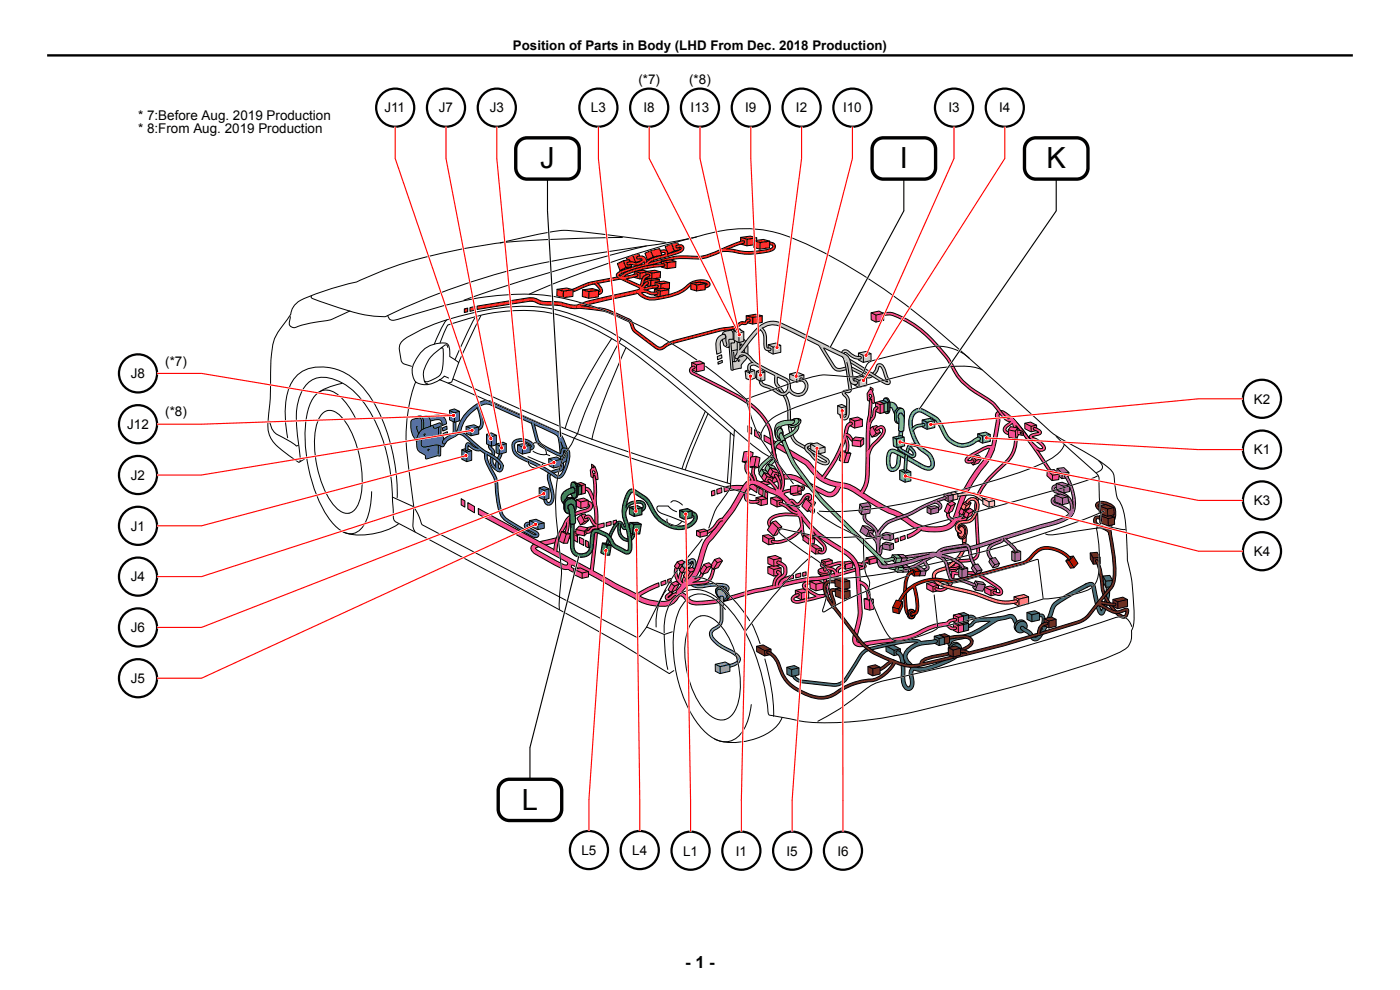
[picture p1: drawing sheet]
<svg xmlns="http://www.w3.org/2000/svg" width="297mm" height="210mm" viewBox="0 0 297 210" stroke-linecap="round" stroke-linejoin="round" font-family="sans-serif">
<defs><g id="words">
<g font-size="6.2">
<text x="114.6" y="35.7">J</text>
<text x="190.9" y="35.7">I</text>
<text x="222" y="35.7">K</text>
<text x="110.7" y="171.8">L</text>
</g>
<text font-size="3.5" x="145.4" y="205.4">- 1 -</text>
<g font-size="2.9">
<text x="135.4" y="17.8">(*7)</text>
<text x="146.2" y="17.8">(*8)</text>
<text x="81.5" y="23.9">J11</text>
<text x="93.1" y="23.9">J7</text>
<text x="103.9" y="23.9">J3</text>
<text x="125.4" y="23.9">L3</text>
<text x="136.5" y="23.9">I8</text>
<text x="146.5" y="23.9">I13</text>
<text x="158.1" y="23.9">I9</text>
<text x="168.9" y="23.9">I2</text>
<text x="178.8" y="23.9">I10</text>
<text x="201.2" y="23.9">I3</text>
<text x="212" y="23.9">I4</text>
<text x="29.3" y="25.4">* 7:Before Aug. 2019 Production</text>
<text x="29.3" y="28.2">* 8:From Aug. 2019 Production</text>
<text x="35.1" y="77.5">(*7)</text>
<text x="27.8" y="80.2">J8</text>
<text x="35.1" y="88.3">(*8)</text>
<text x="266" y="85.6">K2</text>
<text x="27" y="91">J12</text>
<text x="27.8" y="101.8">J2</text>
<text x="266" y="96.4">K1</text>
<text x="266" y="107.2">K3</text>
<text x="27.8" y="112.6">J1</text>
<text x="266" y="117.9">K4</text>
<text x="27.8" y="123.3">J4</text>
<text x="27.8" y="134.1">J6</text>
<text x="27.8" y="144.9">J5</text>
<text x="123.4" y="181.3">L5</text>
<text x="134.1" y="181.3">L4</text>
<text x="144.9" y="181.5">L1</text>
<text x="156.1" y="181.5">I1</text>
<text x="166.9" y="181.5">I5</text>
<text x="177.6" y="181.5">I6</text>
</g>
<text font-size="2.8" x="108.8" y="10.6">Position of Parts in Body (LHD From Dec. 2018 Production)</text>
</g></defs>
<path d="M160.4 105.6l1.3-.3 1.1 .5v1.1l-1.4 .3-1-.4z" fill="#f64f95"/>
<path d="M160.4 105.6l1.3-.3 1.1 .5v1.1l-1.4 .3-1-.4zM160.4 105.6l1 .4M162.8 105.8l-1.3 .3v1.1" fill="none" stroke="#000" stroke-width=".21"/>
<path d="M158.9 103.1l.8-.5 .3 .1v.3a2.81 2.81 0 0 0-1.5 2.5 1.79 1.79 0 0 0 2.2 .6l.3 .1v.3a2.44 2.44 0 0 1-3-.6 2.78 2.78 0 0 1 .9-2.8z" fill="#f64f95"/>
<path d="M158.9 103.1l.8-.5 .3 .1v.3a2.81 2.81 0 0 0-1.5 2.5 1.79 1.79 0 0 0 2.2 .6l.3 .1v.3a2.44 2.44 0 0 1-3-.6 2.78 2.78 0 0 1 .9-2.8z" fill="none" stroke="#000" stroke-width=".21"/>
<path d="M203 109.9h.3a1.32 1.32 0 0 0 1.9-.8l.4 .1a1.62 1.62 0 0 1-2.7 1z" fill="#f64f95"/>
<path d="M203 109.9h.3a1.32 1.32 0 0 0 1.9-.8l.4 .1a1.62 1.62 0 0 1-2.7 1z" fill="none" stroke="#000" stroke-width=".21"/>
<path d="M143.5 120l.2-.1 .2 .2a2.75 2.75 0 0 0 .6 3.3l-.2 .4a2.52 2.52 0 0 1-1.1-3.3z" fill="#f64f95"/>
<path d="M143.5 120l.2-.1 .2 .2a2.75 2.75 0 0 0 .6 3.3l-.2 .4a2.52 2.52 0 0 1-1.1-3.3z" fill="none" stroke="#000" stroke-width=".21"/>
<path d="M143.7 119.2l1-.4 .7 .6-.7 1-1 .3-.6-.6z" fill="#f64f95"/>
<path d="M143.7 119.2l.6 .6-.6 .9M143.7 119.2l1-.4 .7 .6-.7 1-1 .3-.6-.6zM145.3 119.5l-1 .3" fill="none" stroke="#000" stroke-width=".21"/>
<path d="M214.4 88.8l.3-.1a39.7 39.7 0 0 1 6.8 8.8l1.7 2.4a.33 .33 0 0 1 .1 .6 .33 .33 0 0 1-.5-.1l-.1-.1a84.7 84.7 0 0 0-8.4-11.4z" fill="#f64f95"/>
<path d="M214.4 88.8l.3-.1a39.7 39.7 0 0 1 6.8 8.8l1.7 2.4a.33 .33 0 0 1 .1 .6 .33 .33 0 0 1-.5-.1l-.1-.1a84.7 84.7 0 0 0-8.4-11.4z" fill="none" stroke="#000" stroke-width=".21"/>
<path d="M208.9 124.6l1.2-.3 1.3 .7v1.1l-1.2 .3-1.3-.7z" fill="#f64f95"/>
<path d="M208.9 124.6l1.2-.3 1.3 .7v1.1l-1.2 .3-1.3-.7zM208.9 124.6l1.3 .6M211.4 125l-1.2 .2v1.1" fill="none" stroke="#000" stroke-width=".21"/>
<path d="M196.6 123.8l1.2-.3 1.3 .7v1.1l-1.2 .3-1.3-.7z" fill="#f64f95"/>
<path d="M196.6 123.8l1.2-.3 1.3 .7v1.1l-1.2 .3-1.3-.7zM196.6 123.8l1.3 .6M199.1 124.2l-1.2 .2 .1 1.2" fill="none" stroke="#000" stroke-width=".21"/>
<path d="M201.9 120.8l.4-.1 .2 .4a4.6 4.6 0 0 0 2.8 .1h.6a7 7 0 0 1 3.7 1.6l2.5 1.7a.98 .98 0 0 1 .6 .9 .98 .98 0 0 1-.5 .9h-.5l-.9-.4-.1-.4 .4-.1a.97 .97 0 0 0 1 .3 1.03 1.03 0 0 0-.7-1 18.7 18.7 0 0 0-5.1-2.9l-2.6 .1a1.36 1.36 0 0 1-1.8-.7z" fill="#f64f95"/>
<path d="M201.9 120.8l.4-.1 .2 .4a4.6 4.6 0 0 0 2.8 .1h.6a7 7 0 0 1 3.7 1.6l2.5 1.7a.98 .98 0 0 1 .6 .9 .98 .98 0 0 1-.5 .9h-.5l-.9-.4-.1-.4 .4-.1a.97 .97 0 0 0 1 .3 1.03 1.03 0 0 0-.7-1 18.7 18.7 0 0 0-5.1-2.9l-2.6 .1a1.36 1.36 0 0 1-1.8-.7z" fill="none" stroke="#000" stroke-width=".21"/>
<path d="M202 120.7h.3a4.4 4.4 0 0 1-.9 3.8 2.45 2.45 0 0 1-2.9 .7l-.2-.3 .2-.2a2.53 2.53 0 0 0 3.4-2.7v-1.1z" fill="#f64f95"/>
<path d="M202 120.7h.3a4.4 4.4 0 0 1-.9 3.8 2.45 2.45 0 0 1-2.9 .7l-.2-.3 .2-.2a2.53 2.53 0 0 0 3.4-2.7v-1.1z" fill="none" stroke="#000" stroke-width=".21"/>
<path d="M200.9 119.6a2.16 2.16 0 0 1 2.7 .3 1.41 1.41 0 0 1-1.1 1.3 1.41 1.41 0 0 1-1.6-.7l-.1-.3z" fill="#f64f95"/>
<path d="M200.8 119.8a1.82 1.82 0 0 0 2.7 0M200.9 119.6a2.16 2.16 0 0 1 2.7 .3 1.41 1.41 0 0 1-1.1 1.3 1.41 1.41 0 0 1-1.6-.7l-.1-.3zM201 120.5a2.39 2.39 0 0 0 2.4 0" fill="none" stroke="#000" stroke-width=".21"/>
<path d="M214.6 89l.4-.1a8.3 8.3 0 0 1-2.3 10.2 18 18 0 0 0-4.9 6 14.1 14.1 0 0 0-.3 6.1l.2 2.8a8.7 8.7 0 0 1-.3 4.3 5.3 5.3 0 0 1-3.6 1 1.24 1.24 0 0 0-1.4 .6l-.2 .1-.3-.1a.83 .83 0 0 1 .8-1l1.1-.2a6.2 6.2 0 0 0 3.1-.6 7.8 7.8 0 0 0 .2-4.1l-.2-4.4a9.4 9.4 0 0 1 3.2-8.7l2.2-2.2a7.2 7.2 0 0 0 2.8-7.9z" fill="#f64f95"/>
<path d="M214.6 89l.4-.1a8.3 8.3 0 0 1-2.3 10.2 18 18 0 0 0-4.9 6 14.1 14.1 0 0 0-.3 6.1l.2 2.8a8.7 8.7 0 0 1-.3 4.3 5.3 5.3 0 0 1-3.6 1 1.24 1.24 0 0 0-1.4 .6l-.2 .1-.3-.1a.83 .83 0 0 1 .8-1l1.1-.2a6.2 6.2 0 0 0 3.1-.6 7.8 7.8 0 0 0 .2-4.1l-.2-4.4a9.4 9.4 0 0 1 3.2-8.7l2.2-2.2a7.2 7.2 0 0 0 2.8-7.9z" fill="none" stroke="#000" stroke-width=".21"/>
<g fill="#f64f95">
<path d="M202.2 121.5l.3-.2 .3 .4-.6 .3z"/>
<path d="M170.6 123.6a1.91 1.91 0 0 1 2.4 .3l-.2 .2h-.2a1.6 1.6 0 0 0-1.8 .1l.5 .6a5 5 0 0 0 3.4 1.4l.1 .3a1.52 1.52 0 0 1-2-.2l-1.4-.8a1.37 1.37 0 0 1-1.1-1.6z"/>
</g>
<path d="M170.6 123.6a1.91 1.91 0 0 1 2.4 .3l-.2 .2h-.2a1.6 1.6 0 0 0-1.8 .1l.5 .6a5 5 0 0 0 3.4 1.4l.1 .3a1.52 1.52 0 0 1-2-.2l-1.4-.8a1.37 1.37 0 0 1-1.1-1.6z" fill="none" stroke="#000" stroke-width=".21"/>
<path d="M171.8 123.4l1.6-.4 1.2 .6 .1 1.4-1.6 .3-1.3-.5z" fill="#f64f95"/>
<path d="M171.8 123.4l1.6-.4 1.2 .6 .1 1.4-1.6 .3-1.3-.5zM171.9 123.4l1.1 .5M174.6 123.6l-1.5 .3v1.4" fill="none" stroke="#000" stroke-width=".21"/>
<path d="M168.7 125.2l1.6-.3 1.2 .6 .1 1.3-1.6 .4-1.3-.6z" fill="#f64f95"/>
<path d="M168.7 125.2l1.6-.3 1.2 .6 .1 1.3-1.6 .4-1.3-.6zM168.8 125.2l1.1 .6M171.5 125.5l-1.5 .3v1.4" fill="none" stroke="#000" stroke-width=".21"/>
<path d="M168.2 126.4l.3-.2a.88 .88 0 0 1 1-.2v.4l-.8 .3-.3 .4a2.23 2.23 0 0 0 2.2 0l1.2-.3a12.4 12.4 0 0 0 3.9-1.2v-.1a5.9 5.9 0 0 1-1-3.4l.3-.1 .2 .1a8.1 8.1 0 0 0 1 3.5l-.1 .4a19.8 19.8 0 0 1-5.4 1.7h-.3a2.18 2.18 0 0 1-2.5-.3 .83 .83 0 0 1 .3-1z" fill="#f64f95"/>
<path d="M168.2 126.4l.3-.2a.88 .88 0 0 1 1-.2v.4l-.8 .3-.3 .4a2.23 2.23 0 0 0 2.2 0l1.2-.3a12.4 12.4 0 0 0 3.9-1.2v-.1a5.9 5.9 0 0 1-1-3.4l.3-.1 .2 .1a8.1 8.1 0 0 0 1 3.5l-.1 .4a19.8 19.8 0 0 1-5.4 1.7h-.3a2.18 2.18 0 0 1-2.5-.3 .83 .83 0 0 1 .3-1z" fill="none" stroke="#000" stroke-width=".21"/>
<g fill="#f64f95">
<path d="M173.2 126.2h1.4l.1 .2-1.7 .4 .2-.3z"/>
<path d="M162.9 120.2l1.6-.3 1.2 .6v1.3l-1.6 .4-1.2-.6z"/>
</g>
<path d="M162.9 120.2l1.6-.3 1.2 .6v1.3l-1.6 .4-1.2-.6zM162.9 120.2l1.2 .6M165.7 120.5l-1.6 .3 .1 1.4" fill="none" stroke="#000" stroke-width=".21"/>
<path d="M157.8 95.8l1.1-.1 .9 .3-.4 2.1-1.1 .1-.9-.3z" fill="#f64f95"/>
<path d="M157.8 95.8l1.1-.1 .9 .3-.4 2.1-1.1 .1-.9-.3zM158.5 97.8l-1 .1M159 95.7l-.4 2.1 .8 .3" fill="none" stroke="#000" stroke-width=".21"/>
<path d="M162.9 118.2l1.6-.4 1.2 .6v1.4l-1.6 .3-1.2-.5z" fill="#f64f95"/>
<path d="M162.9 118.2l1.6-.4 1.2 .6v1.4l-1.6 .3-1.2-.5zM162.9 118.2l1.2 .5M165.7 118.4l-1.6 .3 .1 1.4" fill="none" stroke="#000" stroke-width=".21"/>
<path d="M215.1 126.6l2.1-.5 1 .5v1.5l-2.1 .5-1-.5z" fill="#fca865"/>
<path d="M215.1 126.6l2.1-.5 1 .5v1.5l-2.1 .5-1-.5zM215.2 126.6l.9 .5M218.2 126.6l-2.1 .5 .1 1.4" fill="none" stroke="#000" stroke-width=".21"/>
<path d="M204.3 114.2a.33 .33 0 0 1 .3-.2 .33 .33 0 0 1 .3 .3 5.9 5.9 0 0 1-2.9 5.7l-1 .7-1.1 .4a1.41 1.41 0 0 0-1.4 1.3 2.12 2.12 0 0 0 1.6 1.4l.7 .3a57 57 0 0 1 10.6 3.1 8.5 8.5 0 0 0 4.2 0 .33 .33 0 0 1 .3 .4 .33 .33 0 0 1-.3 .3 11.3 11.3 0 0 1-7.5-1.2l-3.8-1.1a20.8 20.8 0 0 1-5.6-1.7 1.73 1.73 0 0 1-.9-1.9 1.73 1.73 0 0 1 1.5-1.4 6.8 6.8 0 0 0 4.9-4.7z" fill="#fca865"/>
<path d="M204.3 114.2a.33 .33 0 0 1 .3-.2 .33 .33 0 0 1 .3 .3 5.9 5.9 0 0 1-2.9 5.7l-1 .7-1.1 .4a1.41 1.41 0 0 0-1.4 1.3 2.12 2.12 0 0 0 1.6 1.4l.7 .3a57 57 0 0 1 10.6 3.1 8.5 8.5 0 0 0 4.2 0 .33 .33 0 0 1 .3 .4 .33 .33 0 0 1-.3 .3 11.3 11.3 0 0 1-7.5-1.2l-3.8-1.1a20.8 20.8 0 0 1-5.6-1.7 1.73 1.73 0 0 1-.9-1.9 1.73 1.73 0 0 1 1.5-1.4 6.8 6.8 0 0 0 4.9-4.7z" fill="none" stroke="#000" stroke-width=".21"/>
<path d="M153.6 103.3l1.6-.3a29.4 29.4 0 0 0 10.9-2.3 5.4 5.4 0 0 1 4.2 1l4.1 2.1a2.72 2.72 0 0 0 1.8 .6l.5-.2 .6-1a.51 .51 0 0 1 .7-.5 .51 .51 0 0 1 .3 .7 2.3 2.3 0 0 1-3.3 1.7l-5.1-2.6a5.3 5.3 0 0 0-5.7-.1 23.9 23.9 0 0 1-8.9 1.6l-1.6 .3z" fill="#f64f95"/>
<path d="M153.6 103.3l1.6-.3a29.4 29.4 0 0 0 10.9-2.3 5.4 5.4 0 0 1 4.2 1l4.1 2.1a2.72 2.72 0 0 0 1.8 .6l.5-.2 .6-1a.51 .51 0 0 1 .7-.5 .51 .51 0 0 1 .3 .7 2.3 2.3 0 0 1-3.3 1.7l-5.1-2.6a5.3 5.3 0 0 0-5.7-.1 23.9 23.9 0 0 1-8.9 1.6l-1.6 .3z" fill="none" stroke="#000" stroke-width=".21"/>
<path d="M120.6 119.4a.44 .44 0 0 1 .7 0 .44 .44 0 0 1-.2 .7l.2 .3 1 .4a.44 .44 0 0 1 .5 .4 .44 .44 0 0 1-.4 .4h-.1a3.5 3.5 0 0 1-1.9-1.1v-.6z" fill="#f64f95"/>
<path d="M120.6 119.4a.44 .44 0 0 1 .7 0 .44 .44 0 0 1-.2 .7l.2 .3 1 .4a.44 .44 0 0 1 .5 .4 .44 .44 0 0 1-.4 .4h-.1a3.5 3.5 0 0 1-1.9-1.1v-.6z" fill="none" stroke="#000" stroke-width=".21"/>
<path d="M113.1 115.5l1-.5 5.8-1.5 4.4-1.5 3.9-1.1v.9l-10.3 3.3a16.1 16.1 0 0 0-4.3 1.2 32 32 0 0 0 6.5 3.6 .59 .59 0 0 0 .3-.9 .48 .48 0 0 1 .5-.3 .48 .48 0 0 1 .5 .4 1.44 1.44 0 0 1-.6 1.5 1.44 1.44 0 0 1-1.7 0l-4.2-2.3a4.2 4.2 0 0 1-2.3-1.8v-.4z" fill="#f64f95"/>
<path d="M113.1 115.5l1-.5 5.8-1.5 4.4-1.5 3.9-1.1v.9l-10.3 3.3a16.1 16.1 0 0 0-4.3 1.2 32 32 0 0 0 6.5 3.6 .59 .59 0 0 0 .3-.9 .48 .48 0 0 1 .5-.3 .48 .48 0 0 1 .5 .4 1.44 1.44 0 0 1-.6 1.5 1.44 1.44 0 0 1-1.7 0l-4.2-2.3a4.2 4.2 0 0 1-2.3-1.8v-.4z" fill="none" stroke="#000" stroke-width=".21"/>
<path d="M163.9 95.7a.38 .38 0 0 1 .5-.1 .38 .38 0 0 1 .1 .5 1.78 1.78 0 0 1-.7 2.4l-.2 .4a.33 .33 0 0 1-.2 .4 .33 .33 0 0 1-.4-.1 1.75 1.75 0 0 1 .9-1.8l.1-.4z" fill="#acdb65"/>
<path d="M163.9 95.7a.38 .38 0 0 1 .5-.1 .38 .38 0 0 1 .1 .5 1.78 1.78 0 0 1-.7 2.4l-.2 .4a.33 .33 0 0 1-.2 .4 .33 .33 0 0 1-.4-.1 1.75 1.75 0 0 1 .9-1.8l.1-.4z" fill="none" stroke="#000" stroke-width=".21"/>
<path d="M224.2 99.4l1.5-.2 1.1 1-.1 1.1-1.5 .2-1-1z" fill="#c16bb3"/>
<path d="M224.2 99.4l1.5-.2 1.1 1-.1 1.1-1.5 .2-1-1zM224.3 99.4l1 1M226.7 100.2l-1.4 .2v1.1" fill="none" stroke="#000" stroke-width=".21"/>
<path d="M174.3 118.9l1.5-.4 .8 .4-.1 1-1.5 .3-.7-.3z" fill="#f64f95"/>
<path d="M174.3 118.9l1.5-.4 .8 .4-.1 1-1.5 .3-.7-.3zM174.3 118.9l.7 .3M176.5 118.9l-1.5 .3v1" fill="none" stroke="#000" stroke-width=".21"/>
<path d="M174.2 119.5l.4-.1 .1 .2-.1 .2a3.7 3.7 0 0 0 2.5-.4 20.3 20.3 0 0 1 6.2 .2l.5 .5a.76 .76 0 0 1-.8 .6l-5.3 1.5-.4-.1 .1-.4 5.7-1.6-1.4-.2a10.8 10.8 0 0 0-5.2 .3 1.99 1.99 0 0 1-2.4-.1z" fill="#f64f95"/>
<path d="M174.2 119.5l.4-.1 .1 .2-.1 .2a3.7 3.7 0 0 0 2.5-.4 20.3 20.3 0 0 1 6.2 .2l.5 .5a.76 .76 0 0 1-.8 .6l-5.3 1.5-.4-.1 .1-.4 5.7-1.6-1.4-.2a10.8 10.8 0 0 0-5.2 .3 1.99 1.99 0 0 1-2.4-.1z" fill="none" stroke="#000" stroke-width=".21"/>
<path d="M173.7 120.8a2.16 2.16 0 0 1 2.6 .3 1.41 1.41 0 0 1-1.1 1.3 1.41 1.41 0 0 1-1.5-.7l-.1-.3z" fill="#f64f95"/>
<path d="M173.6 121a1.82 1.82 0 0 0 2.7 .1M173.7 120.8a2.16 2.16 0 0 1 2.6 .3 1.41 1.41 0 0 1-1.1 1.3 1.41 1.41 0 0 1-1.5-.7l-.1-.3zM173.7 121.7a2.39 2.39 0 0 0 2.5 0" fill="none" stroke="#000" stroke-width=".21"/>
<path d="M145.3 122h.3l.2 .2-.5 1.1 .6 .3 .1 .3a.76 .76 0 0 1-.9 0 .76 .76 0 0 1-.3-.8z" fill="#f64f95"/>
<path d="M145.3 122h.3l.2 .2-.5 1.1 .6 .3 .1 .3a.76 .76 0 0 1-.9 0 .76 .76 0 0 1-.3-.8z" fill="none" stroke="#000" stroke-width=".21"/>
<path d="M144.5 121l.2-.2 .3 .2-.2 .6a1.38 1.38 0 0 0 .3 2.1l.4 .2 .1 .4a1.52 1.52 0 0 1-1.6-.7 1.52 1.52 0 0 1 0-1.6z" fill="#f64f95"/>
<path d="M144.5 121l.2-.2 .3 .2-.2 .6a1.38 1.38 0 0 0 .3 2.1l.4 .2 .1 .4a1.52 1.52 0 0 1-1.6-.7 1.52 1.52 0 0 1 0-1.6z" fill="none" stroke="#000" stroke-width=".21"/>
<path d="M147 118.7l.3-.1a1.42 1.42 0 0 1 .2 1.8 5.3 5.3 0 0 0-.6 3.2 2.83 2.83 0 0 0 2.7 .4 8.8 8.8 0 0 1 4.6 .1 .87 .87 0 0 1 .5 .8 .87 .87 0 0 1-.6 .8l-.4 .3a.31 .31 0 0 1-.5 0 .31 .31 0 0 1 .1-.5l.7-.6 .1-.2a6.9 6.9 0 0 0-4.8-.1l-.5 .1a2.2 2.2 0 0 1-2.5-1.2v-1.2l.8-2.7-.2-.6z" fill="#7eacd1"/>
<path d="M147 118.7l.3-.1a1.42 1.42 0 0 1 .2 1.8 5.3 5.3 0 0 0-.6 3.2 2.83 2.83 0 0 0 2.7 .4 8.8 8.8 0 0 1 4.6 .1 .87 .87 0 0 1 .5 .8 .87 .87 0 0 1-.6 .8l-.4 .3a.31 .31 0 0 1-.5 0 .31 .31 0 0 1 .1-.5l.7-.6 .1-.2a6.9 6.9 0 0 0-4.8-.1l-.5 .1a2.2 2.2 0 0 1-2.5-1.2v-1.2l.8-2.7-.2-.6z" fill="none" stroke="#000" stroke-width=".21"/>
<path d="M144.7 120l1-.4 .7 .7-.7 .9-1 .4-.6-.7z" fill="#f64f95"/>
<path d="M144.7 120.1l.6 .6-.6 .9M144.7 120l1-.4 .7 .7-.7 .9-1 .4-.6-.7zM146.3 120.3l-1 .4" fill="none" stroke="#000" stroke-width=".21"/>
<path d="M145.3 119.1l1-.4 .7 .6-.7 1-1 .3-.6-.6z" fill="#7eacd1"/>
<path d="M145.3 119.1l.6 .6-.6 .9M145.3 119.1l1-.4 .7 .6-.7 1-1 .3-.6-.6zM146.9 119.4l-.9 .3" fill="none" stroke="#000" stroke-width=".21"/>
<path d="M146 118.9l.7-.4 .7 .2-.4 .4-.7 .3-.3-.1z" fill="#7eacd1"/>
<path d="M147.4 118.7a.87 .87 0 0 0-1.4 .5l.3 .2 .7-.3" fill="none" stroke="#000" stroke-width=".21"/>
<path d="M145.9 120.7l1-.4 .6 .7-.9 1.4-1 .4-.6-.6z" fill="#f64f95"/>
<path d="M145.8 120.8l.7 .6-.9 1.4M145.9 120.7l1-.4 .6 .7-.9 1.4-1 .4-.6-.6zM147.5 121l-1 .4" fill="none" stroke="#000" stroke-width=".21"/>
<path d="M123.7 103.4a1.54 1.54 0 0 1 2 1.3l.2 .6a11.4 11.4 0 0 1 .9 6.1l-.8 8.8a1.28 1.28 0 0 1-.4 1.2 .33 .33 0 0 1-.4-.3l.5-4.2a29.9 29.9 0 0 0 .2-9.7l-.6-1.6a2.21 2.21 0 0 0-1-1.6h-.4a.33 .33 0 0 1-.3-.2 .33 .33 0 0 1 .1-.4z" fill="#f64f95"/>
<path d="M123.7 103.4a1.54 1.54 0 0 1 2 1.3l.2 .6a11.4 11.4 0 0 1 .9 6.1l-.8 8.8a1.28 1.28 0 0 1-.4 1.2 .33 .33 0 0 1-.4-.3l.5-4.2a29.9 29.9 0 0 0 .2-9.7l-.6-1.6a2.21 2.21 0 0 0-1-1.6h-.4a.33 .33 0 0 1-.3-.2 .33 .33 0 0 1 .1-.4z" fill="none" stroke="#000" stroke-width=".21"/>
<path d="M122.5 102.5l.7-.2 1 .5v1.8l-.8 .2-.9-.4z" fill="#f64f95"/>
<path d="M122.5 102.5l.7-.2 1 .5v1.8l-.8 .2-.9-.4zM122.6 102.7l.8 .3v1.7M124.2 102.8l-.8 .2" fill="none" stroke="#000" stroke-width=".21"/>
<path d="M161 103.5l.9 .5-.1 1.3-.9-.6z" fill="#f64f95"/>
<path d="M161 103.5l.9 .5-.1 1.3-.9-.6z" fill="none" stroke="#000" stroke-width=".21"/>
<path d="M162.3 104.2l.6 .4-.1 1.2-.6-.3z" fill="#f64f95"/>
<path d="M162.3 104.2l.6 .4-.1 1.2-.6-.3z" fill="none" stroke="#000" stroke-width=".21"/>
<path d="M158.7 103.3l1.4-.4 .5 .4v1.2z" fill="#f64f95"/>
<path d="M160.1 102.9l.5 .4v1.2l-1.9-1.2" fill="none" stroke="#000" stroke-width=".21"/>
<path d="M145.1 123.9l1.7-.4a8.5 8.5 0 0 0 3.4-.6l.4-.7 .6-1.9 .3-.2 .3 .3-.3 .9a2.73 2.73 0 0 1-3.1 2.7l-3.1 .4-.3-.1z" fill="#f64f95"/>
<path d="M145.1 123.9l1.7-.4a8.5 8.5 0 0 0 3.4-.6l.4-.7 .6-1.9 .3-.2 .3 .3-.3 .9a2.73 2.73 0 0 1-3.1 2.7l-3.1 .4-.3-.1z" fill="none" stroke="#000" stroke-width=".21"/>
<path d="M146.3 123a2.53 2.53 0 0 0 2.6-1.9l.4 .2a2.47 2.47 0 0 1-3.1 2.1z" fill="#f64f95"/>
<path d="M146.3 123a2.53 2.53 0 0 0 2.6-1.9l.4 .2a2.47 2.47 0 0 1-3.1 2.1z" fill="none" stroke="#000" stroke-width=".21"/>
<path d="M101.5 107.9l29.3 16 2.7 1.3a15.4 15.4 0 0 0 6 2.3l.7 .1a2.9 2.9 0 0 0 3.3-2.1l1.1-1.4a9.3 9.3 0 0 0 3.7-6.3 7.8 7.8 0 0 1 2.6-4.8 59.4 59.4 0 0 0 6.8-10 2.37 2.37 0 0 1 3.6-.8l2 1.2a10.3 10.3 0 0 1 5.4 3.8l1.3 1.4a.52 .52 0 0 1-.1 .8 .52 .52 0 0 1-.7-.1l-1.3-1.4a9.5 9.5 0 0 0-5.1-3.6l-.3-.2a7.3 7.3 0 0 0-3-1.3l-.3 .1a16.9 16.9 0 0 0-2.8 4.5l-4.7 6.3a6.7 6.7 0 0 0-2.4 4.4 10.5 10.5 0 0 1-4.2 6.9l-.4 .5a7.1 7.1 0 0 1-2.4 2.8 10.6 10.6 0 0 1-8.8-1.9l-3.2-1.6-28.8-15.7z" fill="#f64f95"/>
<path d="M101.5 107.9l29.3 16 2.7 1.3a15.4 15.4 0 0 0 6 2.3l.7 .1a2.9 2.9 0 0 0 3.3-2.1l1.1-1.4a9.3 9.3 0 0 0 3.7-6.3 7.8 7.8 0 0 1 2.6-4.8 59.4 59.4 0 0 0 6.8-10 2.37 2.37 0 0 1 3.6-.8l2 1.2a10.3 10.3 0 0 1 5.4 3.8l1.3 1.4a.52 .52 0 0 1-.1 .8 .52 .52 0 0 1-.7-.1l-1.3-1.4a9.5 9.5 0 0 0-5.1-3.6l-.3-.2a7.3 7.3 0 0 0-3-1.3l-.3 .1a16.9 16.9 0 0 0-2.8 4.5l-4.7 6.3a6.7 6.7 0 0 0-2.4 4.4 10.5 10.5 0 0 1-4.2 6.9l-.4 .5a7.1 7.1 0 0 1-2.4 2.8 10.6 10.6 0 0 1-8.8-1.9l-3.2-1.6-28.8-15.7z" fill="none" stroke="#000" stroke-width=".21"/>
<path d="M120.5 109.7a13.2 13.2 0 0 1 4.3-2l.3-.5a.83 .83 0 0 0-1.2-.2 .33 .33 0 0 1-.2-.3 .33 .33 0 0 1 .3-.3 1.16 1.16 0 0 1 1.6 .5 1.16 1.16 0 0 1-.7 1.6l-1 .3a6.3 6.3 0 0 0-3.3 1.8l-.6 1.2a9.6 9.6 0 0 0-1.9 5.3l-.6-.4a10.9 10.9 0 0 1 2-5.5z" fill="#f64f95"/>
<path d="M117.5 116.7a10.9 10.9 0 0 1 2-5.5 5.3 5.3 0 0 1 4.2-3.1l.5-.1a.85 .85 0 0 0 .9-.8 .83 .83 0 0 0-1.2-.2 .33 .33 0 0 1-.2-.3 .33 .33 0 0 1 .3-.3 1.16 1.16 0 0 1 1.6 .5 1.16 1.16 0 0 1-.7 1.6l-1 .3a6.3 6.3 0 0 0-3.3 1.8l-.6 1.2a9.6 9.6 0 0 0-1.9 5.3" fill="none" stroke="#000" stroke-width=".21"/>
<path d="M121.7 120.8l1.4-.3 1.7 .8 .1 1.1-1.4 .3-1.8-.8z" fill="#f64f95"/>
<path d="M121.7 120.8l1.4-.3 1.7 .8 .1 1.1-1.4 .3-1.8-.8zM121.8 120.8l1.6 .7M124.8 121.2l-1.3 .3v1.2" fill="none" stroke="#000" stroke-width=".21"/>
<path d="M122.2 106l1.6-.3 1 .4v1.4l-1.6 .4-.9-.5z" fill="#f64f95"/>
<path d="M122.2 106l1.6-.3 1 .4v1.4l-1.6 .4-.9-.5zM122.3 106l.9 .4M124.8 106.1l-1.6 .4v1.4" fill="none" stroke="#000" stroke-width=".21"/>
<path d="M217.4 89.8l1.2-.3 1.3 .7v1.1l-1.2 .3-1.3-.7z" fill="#f64f95"/>
<path d="M217.4 89.8l1.2-.3 1.3 .7v1.1l-1.2 .3-1.3-.7zM217.4 89.8l1.3 .6M219.9 90.2l-1.2 .2 .1 1.2" fill="none" stroke="#000" stroke-width=".21"/>
<path d="M214.6 88.8l.2-.1 .5 .4 2.5 3.1a9.6 9.6 0 0 0 2.8 3l.6-.2-.1-.2a5 5 0 0 0-2.4-1.6l-.4-.6a2.13 2.13 0 0 1 2-.9l-1-.6v-.4a1.62 1.62 0 0 1 1.6 1.1 1.91 1.91 0 0 1-1.6 .7l-.3 .2a4.4 4.4 0 0 1 2.8 2.4 1.22 1.22 0 0 1-1.1 .7 1.22 1.22 0 0 1-1.1-.7l-1-.9-4-5z" fill="#f64f95"/>
<path d="M214.6 88.8l.2-.1 .5 .4 2.5 3.1a9.6 9.6 0 0 0 2.8 3l.6-.2-.1-.2a5 5 0 0 0-2.4-1.6l-.4-.6a2.13 2.13 0 0 1 2-.9l-1-.6v-.4a1.62 1.62 0 0 1 1.6 1.1 1.91 1.91 0 0 1-1.6 .7l-.3 .2a4.4 4.4 0 0 1 2.8 2.4 1.22 1.22 0 0 1-1.1 .7 1.22 1.22 0 0 1-1.1-.7l-1-.9-4-5z" fill="none" stroke="#000" stroke-width=".21"/>
<path d="M180.3 88.8l1.7-.3 .9 .5 .1 1.4-1.7 .4-1-.5z" fill="#f64f95"/>
<path d="M180.3 88.8l1.7-.3 .9 .5 .1 1.4-1.7 .4-1-.5zM180.3 88.8l1 .5M182.9 89l-1.6 .3v1.5" fill="none" stroke="#000" stroke-width=".21"/>
<path d="M121.6 102.7l.8-.2 1 .5v1.8l-.8 .2-1-.4z" fill="#1a852d"/>
<path d="M121.6 102.7l.8-.2 1 .5v1.8l-.8 .2-1-.4zM121.7 102.8l.9 .4v1.7M123.3 103l-.7 .2" fill="none" stroke="#000" stroke-width=".21"/>
<path d="M153.4 70.6l1.1-.5a.59 .59 0 0 1 .5-.5 .59 .59 0 0 1 .6 .2h.8a.6 .6 0 0 1 .8 .2l.1 1.9a1.69 1.69 0 0 1 1.4 1.8 3 3 0 0 1-1.1 3.3l-.4 .5 .1 .6-1.8 .4-.4-.1-.4-4.9a1.07 1.07 0 0 1-1.4-1.2l-.1-1.3z" fill="#ccccc2"/>
<g fill="none" stroke="#000" stroke-width=".21">
<path d="M153.4 70.6l1.1-.5a.59 .59 0 0 1 .5-.5 .59 .59 0 0 1 .6 .2h.8a.6 .6 0 0 1 .8 .2l.1 1.9a1.69 1.69 0 0 1 1.4 1.8 3 3 0 0 1-1.1 3.3l-.4 .5 .1 .6-1.8 .4-.4-.1-.4-4.9a1.07 1.07 0 0 1-1.4-1.2l-.1-1.3zM153.5 70.9l.5 .3 .2 1.9-.1 .2M154.9 69.9l.3 .2 .3 .5v1.4M155.1 69.6a1.37 1.37 0 0 1 .8 1.4v.9M155.1 70l-.6 .2M155.6 74.7l.2 1.9-.4 .1M155.8 72.2v.5l-.7 .1 .4 5.6M156.7 71l-.3 .2v.7M156.9 76.4h-.2l.1 .3M157.3 71.9l-2.7 .1 .1 1.5M157.4 74l-2 .4M157.4 73.1h-.3l.2 .2"/>
<path d="M157.8 74a1.13 1.13 0 0 1 0 1.2 1.13 1.13 0 0 1-1.1 .6 .99 .99 0 0 1-.9 .9"/>
</g>
<path d="M152.2 75.6l.9-.3 .1 .6-1 .4z" fill="#ccccc2"/>
<path d="M152.2 75.6l.9-.3 .1 .6-1 .4z" fill="none" stroke="#000" stroke-width=".21"/>
<path d="M152.3 76.8l.9-.3 .1 .4-1 .4z" fill="#ccccc2"/>
<path d="M152.3 76.8l.9-.3 .1 .4-1 .4z" fill="none" stroke="#000" stroke-width=".21"/>
<path d="M152.3 71.6l1.1-.7a.48 .48 0 0 1 .5 .4 .48 .48 0 0 1-.2 .5 1.08 1.08 0 0 0-.9 1.3l.2 1.7-.9 .3-.2-1.1a3.1 3.1 0 0 1 .4-2.4z" fill="#ccccc2"/>
<path d="M152.3 71.6l1.1-.7a.48 .48 0 0 1 .5 .4 .48 .48 0 0 1-.2 .5 1.08 1.08 0 0 0-.9 1.3l.2 1.7-.9 .3-.2-1.1a3.1 3.1 0 0 1 .4-2.4z" fill="none" stroke="#000" stroke-width=".21"/>
<path d="M141.1 52.3l1.4-.6 1.3-.3 .5 1.6-1.3 .6-1.3 .3z" fill="#f24b01"/>
<path d="M141.1 52.3l1.4-.6 1.3-.3 .5 1.6-1.3 .6-1.3 .3zM142.5 51.7l.5 1.5 1.3-.2M143 53.2l-1.3 .7" fill="none" stroke="#000" stroke-width=".21"/>
<path d="M140.4 54.2l.7-.2a9.6 9.6 0 0 0 3.4-1.3l-.1-.2-.6 .1a.29 .29 0 0 1-.4-.2 .29 .29 0 0 1 .3-.4 .84 .84 0 0 1 1 0 .84 .84 0 0 1 .3 1.1 7.4 7.4 0 0 1-3.8 1.4l-.7 .2-.2-.2z" fill="#f24b01"/>
<path d="M140.4 54.2l.7-.2a9.6 9.6 0 0 0 3.4-1.3l-.1-.2-.6 .1a.29 .29 0 0 1-.4-.2 .29 .29 0 0 1 .3-.4 .84 .84 0 0 1 1 0 .84 .84 0 0 1 .3 1.1 7.4 7.4 0 0 1-3.8 1.4l-.7 .2-.2-.2z" fill="none" stroke="#000" stroke-width=".21"/>
<path d="M139.8 53.3l.3-.2a.88 .88 0 0 1 1.5 .5l-.3 .2-.4-.2-.9 .1-.2-.1z" fill="#f24b01"/>
<path d="M139.8 53.3l.3-.2a.88 .88 0 0 1 1.5 .5l-.3 .2-.4-.2-.9 .1-.2-.1z" fill="none" stroke="#000" stroke-width=".21"/>
<path d="M134.6 57.6l1.8-.3 1.2 .3v1.3l-1.9 .3-1.2-.4z" fill="#f24b01"/>
<path d="M134.6 57.6l1.2 .3M134.6 57.6l1.8-.3 1.2 .3v1.3l-1.9 .3-1.2-.4zM137.6 57.7l-1.8 .2v1.3" fill="none" stroke="#000" stroke-width=".21"/>
<path d="M136.8 59.2l1.9-.3 1.2 .4v1.2l-1.9 .3-1.2-.3z" fill="#f24b01"/>
<path d="M136.8 59.2l1.2 .3M136.8 59.2l1.9-.3 1.2 .4v1.2l-1.9 .3-1.2-.3zM139.9 59.3l-1.8 .2-.1 1.3" fill="none" stroke="#000" stroke-width=".21"/>
<path d="M139 59.9l1.8-.3 1.2 .3v1.3l-1.8 .3-1.3-.4z" fill="#f24b01"/>
<path d="M139 59.9l1.2 .3M139 59.9l1.8-.3 1.2 .3v1.3l-1.8 .3-1.3-.4zM142 60l-1.8 .2v1.3" fill="none" stroke="#000" stroke-width=".21"/>
<path d="M138.8 61.4l1.9-.3 1.2 .4v1.2l-1.9 .3-1.2-.3z" fill="#f24b01"/>
<path d="M138.8 61.4l1.3 .3M138.8 61.4l1.9-.3 1.2 .4v1.2l-1.9 .3-1.2-.3zM141.9 61.5l-1.8 .2-.1 1.3" fill="none" stroke="#000" stroke-width=".21"/>
<path d="M137.1 57.6l1.8-.3 1.2 .4v1.2l-1.9 .3-1.2-.3z" fill="#f24b01"/>
<path d="M137 57.6l1.3 .3M137.1 57.6l1.8-.3 1.2 .4v1.2l-1.9 .3-1.2-.3zM140.1 57.7l-1.8 .2v1.3" fill="none" stroke="#000" stroke-width=".21"/>
<path d="M158.3 67l2.1-.3 1.3 .3v1.4l-2 .3-1.4-.3z" fill="#f24b01"/>
<path d="M158.3 67l1.4 .3M158.3 67l2.1-.3 1.3 .3v1.4l-2 .3-1.4-.3zM161.7 67l-2 .3v1.4" fill="none" stroke="#000" stroke-width=".21"/>
<path d="M157.1 50.4l2.1-.3 1.3 .3v1.5l-2.1 .2-1.3-.3z" fill="#f24b01"/>
<path d="M157.1 50.4l1.4 .3M157.1 50.4l2.1-.3 1.3 .3v1.5l-2.1 .2-1.3-.3zM160.5 50.5l-2 .2v1.4" fill="none" stroke="#000" stroke-width=".21"/>
<path d="M136.8 53.7l1.2-.6 1.9-.4 .5 1.4-1.2 .6-1.9 .4z" fill="#f24b01"/>
<path d="M136.8 53.7l1.2-.6 1.9-.4 .5 1.4-1.2 .6-1.9 .4zM138 53.1l.6 1.4 1.9-.4M138.5 54.5l-1.2 .6" fill="none" stroke="#000" stroke-width=".21"/>
<path d="M132.9 54.7l1.3-.6 1.3-.3 .6 1.6-1.3 .6-1.3 .3z" fill="#f24b01"/>
<path d="M132.9 54.7l1.3-.6 1.3-.3 .6 1.6-1.3 .6-1.3 .3zM134.2 54.1l.6 1.5 1.3-.2M134.8 55.6l-1.3 .7" fill="none" stroke="#000" stroke-width=".21"/>
<path d="M131 55.9l1.2-.6 1.3-.2 .5 1.4-1.2 .6-1.3 .3z" fill="#f24b01"/>
<path d="M131 55.9l1.2-.6 1.3-.2 .5 1.4-1.2 .6-1.3 .3zM132.3 55.3l.5 1.5 1.2-.3M132.8 56.8l-1.3 .6" fill="none" stroke="#000" stroke-width=".21"/>
<path d="M101.2 64.9l5.4-.9a30.5 30.5 0 0 1 6.6-.8 7 7 0 0 0 4.3 .8 10.3 10.3 0 0 1 3.6 .7 6.2 6.2 0 0 0 3.3-.7l9.3-2.2a3.8 3.8 0 0 0 2.2-.7 .41 .41 0 0 1 .5 .3 .41 .41 0 0 1-.3 .5l-2.2 .7a80.9 80.9 0 0 0-11.2 2.8 8.9 8.9 0 0 1-3.8-.6l-1.4-.1a6.3 6.3 0 0 1-4.2-.7h-1.2l-10.9 1.6z" fill="#f24b01"/>
<path d="M101.2 64.9l5.4-.9a30.5 30.5 0 0 1 6.6-.8 7 7 0 0 0 4.3 .8 10.3 10.3 0 0 1 3.6 .7 6.2 6.2 0 0 0 3.3-.7l9.3-2.2a3.8 3.8 0 0 0 2.2-.7 .41 .41 0 0 1 .5 .3 .41 .41 0 0 1-.3 .5l-2.2 .7a80.9 80.9 0 0 0-11.2 2.8 8.9 8.9 0 0 1-3.8-.6l-1.4-.1a6.3 6.3 0 0 1-4.2-.7h-1.2l-10.9 1.6z" fill="none" stroke="#000" stroke-width=".21"/>
<path d="M119.8 61.9l5.6-2.1 6.2-1.2 .3 .3-.2 .3-6.7 1.3-4.4 1.8-.7 .1-.2-.2z" fill="#f24b01"/>
<path d="M119.8 61.9l5.6-2.1 6.2-1.2 .3 .3-.2 .3-6.7 1.3-4.4 1.8-.7 .1-.2-.2z" fill="none" stroke="#000" stroke-width=".21"/>
<path d="M131 57.9l.2-.1a62.9 62.9 0 0 1 11.2-3.2 26.4 26.4 0 0 1 6.4-.3 29.2 29.2 0 0 0 6.2-2.3l2.6-.9 .3 .2-.2 .3-3.2 1.2a21.1 21.1 0 0 1-6.3 2.2 19.5 19.5 0 0 0-9 .9l-1.3 .3a26.1 26.1 0 0 0-6.5 2.1l.5 .4 1.6 .8a5.6 5.6 0 0 1 2.8 1.6 .3 .3 0 0 1-.3 .3 .3 .3 0 0 1-.3-.2l-4.5-2.3a.59 .59 0 0 1-.2-1z" fill="#f24b01"/>
<path d="M131 57.9l.2-.1a62.9 62.9 0 0 1 11.2-3.2 26.4 26.4 0 0 1 6.4-.3 29.2 29.2 0 0 0 6.2-2.3l2.6-.9 .3 .2-.2 .3-3.2 1.2a21.1 21.1 0 0 1-6.3 2.2 19.5 19.5 0 0 0-9 .9l-1.3 .3a26.1 26.1 0 0 0-6.5 2.1l.5 .4 1.6 .8a5.6 5.6 0 0 1 2.8 1.6 .3 .3 0 0 1-.3 .3 .3 .3 0 0 1-.3-.2l-4.5-2.3a.59 .59 0 0 1-.2-1z" fill="none" stroke="#000" stroke-width=".21"/>
<path d="M135.1 54.5a1.45 1.45 0 0 1 1.7 .2 1.45 1.45 0 0 1 .4 1.7l-.3-.1-.2-.2a1 1 0 0 0-.3-1.1 1 1 0 0 0-1.1 0l-.2-.2z" fill="#f24b01"/>
<path d="M135.1 54.5a1.45 1.45 0 0 1 1.7 .2 1.45 1.45 0 0 1 .4 1.7l-.3-.1-.2-.2a1 1 0 0 0-.3-1.1 1 1 0 0 0-1.1 0l-.2-.2z" fill="none" stroke="#000" stroke-width=".21"/>
<path d="M137.3 55.5a7.7 7.7 0 0 1 3.5-1.5l.3-.2v-.2l.5-.3a.86 .86 0 0 1-.7 1.3l-.4 .1a4.7 4.7 0 0 0-3.3 1.6l-.3-.3z" fill="#f24b01"/>
<path d="M141.6 53.3a.86 .86 0 0 1-.7 1.3l-.4 .1a4.7 4.7 0 0 0-3.3 1.6l-.3-.2a2.01 2.01 0 0 1 1.8-1.5l.7-.2a2.48 2.48 0 0 0 1.7-.6v-.2" fill="none" stroke="#000" stroke-width=".21"/>
<g fill="#f24b01">
<path d="M136 56.3l.8-.3 .2-.4 .1 .2 .6 .2-.1 .2-1 .3h-.5l.1-.1z"/>
<path d="M140.3 55.4l1.9-.3 1.2 .4v1.2l-1.9 .3-1.2-.4z"/>
</g>
<path d="M140.3 55.4l1.2 .3M140.3 55.4l1.9-.3 1.2 .4v1.2l-1.9 .3-1.2-.4zM143.4 55.5l-1.8 .2-.1 1.3" fill="none" stroke="#000" stroke-width=".21"/>
<path d="M131.8 58.3a18.5 18.5 0 0 1 8.4-2.3l.4-.1a.32 .32 0 0 1 .5 .3 .32 .32 0 0 1-.5 .3l-.9 .1a15.2 15.2 0 0 0-7.8 2.4l-.3-.3z" fill="#f24b01"/>
<path d="M131.8 58.3a18.5 18.5 0 0 1 8.4-2.3l.4-.1a.32 .32 0 0 1 .5 .3 .32 .32 0 0 1-.5 .3l-.9 .1a15.2 15.2 0 0 0-7.8 2.4l-.3-.3z" fill="none" stroke="#000" stroke-width=".21"/>
<path d="M132 58.7l3-.6 .3 .2-.2 .3-2.8 .6-.3-.1z" fill="#f24b01"/>
<path d="M132 58.7l3-.6 .3 .2-.2 .3-2.8 .6-.3-.1z" fill="none" stroke="#000" stroke-width=".21"/>
<path d="M118.2 61.4l2-.3 1.4 .4-.1 1.4-2 .3-1.4-.4z" fill="#f24b01"/>
<path d="M118.2 61.4l1.3 .3M118.2 61.4l2-.3 1.4 .4-.1 1.4-2 .3-1.4-.4zM121.6 61.5l-2.1 .2v1.5" fill="none" stroke="#000" stroke-width=".21"/>
<path d="M126 60.2l.7-.2 .3 .3a1.7 1.7 0 0 1 .7 1.8l-.2 .2a.75 .75 0 0 1-1 .2l.1-.4 .6-.3a1.86 1.86 0 0 0-1.2-1.6z" fill="#f24b01"/>
<path d="M126.7 60l.3 .3a1.7 1.7 0 0 1 .7 1.8l-.2 .2a.75 .75 0 0 1-1 .2l.1-.4 .6-.3a1.86 1.86 0 0 0-1.2-1.6" fill="none" stroke="#000" stroke-width=".21"/>
<path d="M123.6 61.5l2-.3 1.4 .4-.1 1.4-2 .3-1.4-.4z" fill="#f24b01"/>
<path d="M123.6 61.5l1.3 .4M123.6 61.5l2-.3 1.4 .4-.1 1.4-2 .3-1.4-.4zM127 61.6l-2.1 .3v1.4" fill="none" stroke="#000" stroke-width=".21"/>
<path d="M152.9 52.9a7.9 7.9 0 0 1 4 .3 16.3 16.3 0 0 0 6.7-.5l.3-.2-.1-.4-1.3-.2-.2-.3a1.63 1.63 0 0 1 2.2 .4 1.1 1.1 0 0 1-1.1 1.4 17.2 17.2 0 0 1-8.8 0h-1.6l-.2-.3z" fill="#f24b01"/>
<path d="M152.9 52.9a7.9 7.9 0 0 1 4 .3 16.3 16.3 0 0 0 6.7-.5l.3-.2-.1-.4-1.3-.2-.2-.3a1.63 1.63 0 0 1 2.2 .4 1.1 1.1 0 0 1-1.1 1.4 17.2 17.2 0 0 1-8.8 0h-1.6l-.2-.3z" fill="none" stroke="#000" stroke-width=".21"/>
<path d="M159.9 51.1l2.1-.3 1.3 .4v1.4l-2.1 .3-1.4-.4z" fill="#f24b01"/>
<path d="M159.9 51.1l1.3 .3M159.9 51.1l2.1-.3 1.3 .4v1.4l-2.1 .3-1.4-.4zM163.3 51.2l-2 .2-.1 1.5" fill="none" stroke="#000" stroke-width=".21"/>
<path d="M181.2 80.2l1.7-.4 .9 .5 .1 1.5-1.7 .4-1-.5z" fill="#ccccc2"/>
<path d="M181.2 80.2l1.7-.4 .9 .5 .1 1.5-1.7 .4-1-.5zM181.2 80.2l1 .5M183.8 80.3l-1.6 .4v1.4" fill="none" stroke="#000" stroke-width=".21"/>
<path d="M163 73.1l1.6-.3 1 .5v1.4l-1.6 .4-1-.5z" fill="#ccccc2"/>
<path d="M163 73.1l1.6-.3 1 .5v1.4l-1.6 .4-1-.5zM163 73.1l.9 .5M165.6 73.3l-1.6 .3v1.5" fill="none" stroke="#000" stroke-width=".21"/>
<path d="M158.1 78.7l1.1-.4 .9 .3 .2 1.6-1.2 .4-.8-.3z" fill="#ccccc2"/>
<path d="M158.1 78.7l1.1-.4 .9 .3 .2 1.6-1.2 .4-.8-.3zM158.1 78.7l.9 .3 .1 1.6M160.1 78.6l-1.1 .4" fill="none" stroke="#000" stroke-width=".21"/>
<path d="M156.5 71.9h.3l.2 .2-.1 3-.3 .3-.2-.3v-3z" fill="#ccccc2"/>
<path d="M156.5 71.9h.3l.2 .2-.1 3-.3 .3-.2-.3v-3z" fill="none" stroke="#000" stroke-width=".21"/>
<path d="M155.7 70.1l1-.3 1.1 .5v2.1l-1 .3-1.1-.5z" fill="#ccccc2"/>
<path d="M155.7 70.1l1-.3 1.1 .5v2.1l-1 .3-1.1-.5zM155.7 70.2l1.1 .5v2M157.8 70.4l-1 .2" fill="none" stroke="#000" stroke-width=".21"/>
<path d="M182.1 74.9l1.7-.4 1 .5v1.5l-1.7 .4-1-.5z" fill="#ccccc2"/>
<path d="M182.1 74.9l1.7-.4 1 .5v1.5l-1.7 .4-1-.5zM182.2 74.9l.9 .5M184.8 75l-1.7 .4 .1 1.4" fill="none" stroke="#000" stroke-width=".21"/>
<path d="M173.8 72.9h.2a1.24 1.24 0 0 1 .7 1l2.3 3.7a1.26 1.26 0 0 0 1.7 .4l.5-.1a2.39 2.39 0 0 1 1.8 .1l2.9 1.5a1.55 1.55 0 0 0 1.9-1.4l.2-.2 .3 .1a2.24 2.24 0 0 1-2.4 2.1l-.9-.5a6.7 6.7 0 0 0-2.9-1.2l-.8 .1a2.08 2.08 0 0 1-3-1l-2-3.3a1.3 1.3 0 0 1-.6-1.1z" fill="#ccccc2"/>
<path d="M173.8 72.9h.2a1.24 1.24 0 0 1 .7 1l2.3 3.7a1.26 1.26 0 0 0 1.7 .4l.5-.1a2.39 2.39 0 0 1 1.8 .1l2.9 1.5a1.55 1.55 0 0 0 1.9-1.4l.2-.2 .3 .1a2.24 2.24 0 0 1-2.4 2.1l-.9-.5a6.7 6.7 0 0 0-2.9-1.2l-.8 .1a2.08 2.08 0 0 1-3-1l-2-3.3a1.3 1.3 0 0 1-.6-1.1z" fill="none" stroke="#000" stroke-width=".21"/>
<path d="M178.8 74.4a1.37 1.37 0 0 1 1.8 .6 3.3 3.3 0 0 0 2.1 .7l-.1 .4a3.7 3.7 0 0 1-3.1-1.3h-.3l-.1 .2a2.27 2.27 0 0 0 1.6 1.4l7.6 4.6-.8-1.7a2.28 2.28 0 0 0-.9-1.6l-.3 .5-.5-.1a.88 .88 0 0 1 .8-1 .88 .88 0 0 1 .9 .7l1 2.5a.68 .68 0 0 1 .4 .8 .68 .68 0 0 1-.8 .5l-1.1-.6-7.1-4.3a1.58 1.58 0 0 1-1.1-2.3z" fill="#ccccc2"/>
<path d="M185.8 78.1a.88 .88 0 0 1 .8-1 .88 .88 0 0 1 .9 .7l1 2.5a.68 .68 0 0 1 .4 .8 .68 .68 0 0 1-.8 .5l-1.1-.6-7.1-4.3a1.58 1.58 0 0 1-1.1-2.3 1.37 1.37 0 0 1 1.8 .6 3.3 3.3 0 0 0 2.1 .7l-.1 .4a3.7 3.7 0 0 1-3.1-1.3h-.3l-.1 .2a2.27 2.27 0 0 0 1.6 1.4l7.6 4.6-.8-1.7a2.28 2.28 0 0 0-.9-1.6l-.3 .5" fill="none" stroke="#000" stroke-width=".21"/>
<path d="M178.9 75.4h.4l.4 1.1 .9 5.7a.9 .9 0 0 1-.2 .9 .9 .9 0 0 1-1 .2h-.2l.3 .3a1.71 1.71 0 0 1 .7 1.4v2.5a1.14 1.14 0 0 1-1.4 1.5 1.1 1.1 0 0 1-.4-1.6l.3 .2 .1 .7 .2 .2a.66 .66 0 0 0 .6-1v-2.5l-.3-.8a.8 .8 0 0 1-.6-1 .8 .8 0 0 1 1.1-.5h.2l.1-.5-.7-4.4-.6-2.2z" fill="#ccccc2"/>
<path d="M178.9 75.4h.4l.4 1.1 .9 5.7a.9 .9 0 0 1-.2 .9 .9 .9 0 0 1-1 .2h-.2l.3 .3a1.71 1.71 0 0 1 .7 1.4v2.5a1.14 1.14 0 0 1-1.4 1.5 1.1 1.1 0 0 1-.4-1.6l.3 .2 .1 .7 .2 .2a.66 .66 0 0 0 .6-1v-2.5l-.3-.8a.8 .8 0 0 1-.6-1 .8 .8 0 0 1 1.1-.5h.2l.1-.5-.7-4.4-.6-2.2z" fill="none" stroke="#000" stroke-width=".21"/>
<path d="M160.3 69.9a4.7 4.7 0 0 1 6.2-1l12 5.9a2.6 2.6 0 0 1 2 2.4l.5 3.4 .3 .2a.41 .41 0 0 1 .6 .2 .41 .41 0 0 1-.3 .6 1.22 1.22 0 0 1-1.4-1.6l-.4-2.6a2.03 2.03 0 0 0-1.8-2l-8.3-4.1a22.5 22.5 0 0 0-5.5-2.4 4.7 4.7 0 0 0-4.1 2.3l-3.4 4.6a.4 .4 0 0 1-.5 .3 .4 .4 0 0 1-.2-.6l2.2-3.1z" fill="#ccccc2"/>
<path d="M160.3 69.9a4.7 4.7 0 0 1 6.2-1l12 5.9a2.6 2.6 0 0 1 2 2.4l.5 3.4 .3 .2a.41 .41 0 0 1 .6 .2 .41 .41 0 0 1-.3 .6 1.22 1.22 0 0 1-1.4-1.6l-.4-2.6a2.03 2.03 0 0 0-1.8-2l-8.3-4.1a22.5 22.5 0 0 0-5.5-2.4 4.7 4.7 0 0 0-4.1 2.3l-3.4 4.6a.4 .4 0 0 1-.5 .3 .4 .4 0 0 1-.2-.6l2.2-3.1z" fill="none" stroke="#000" stroke-width=".21"/>
<path d="M164.5 79.3l.2-.1 .3 .2v1.9a9.3 9.3 0 0 1 2.7 6.6 9.3 9.3 0 0 0 1.2 5.5l3.6 2.1a12.3 12.3 0 0 1 3.4 2.2 .82 .82 0 0 1-.3 .9 .82 .82 0 0 1-1 0l-1.2-.6-.1-.4 .3-.1 1.3 .5h.4v-.2l-3.7-2.1a10.1 10.1 0 0 1-3.5-2.4 13.9 13.9 0 0 1-1-6.2 8.4 8.4 0 0 0-2.4-5.2 3.1 3.1 0 0 1-.2-2.6z" fill="#ccccc2"/>
<path d="M164.5 79.3l.2-.1 .3 .2v1.9a9.3 9.3 0 0 1 2.7 6.6 9.3 9.3 0 0 0 1.2 5.5l3.6 2.1a12.3 12.3 0 0 1 3.4 2.2 .82 .82 0 0 1-.3 .9 .82 .82 0 0 1-1 0l-1.2-.6-.1-.4 .3-.1 1.3 .5h.4v-.2l-3.7-2.1a10.1 10.1 0 0 1-3.5-2.4 13.9 13.9 0 0 1-1-6.2 8.4 8.4 0 0 0-2.4-5.2 3.1 3.1 0 0 1-.2-2.6z" fill="none" stroke="#000" stroke-width=".21"/>
<path d="M171.1 94.3a1.23 1.23 0 0 1 1.7 .1l-.1 .2-.3 .1a.76 .76 0 0 0-1.1 .4l1.7 1.8 .7 .6-.3 .5-.7-.5-1.1-1.3a1.15 1.15 0 0 1-.5-1.9z" fill="#ccccc2"/>
<path d="M173.7 97.5l-.7-.6-1.7-1.8a.84 .84 0 0 1 1.2-.4l.3-.3a1.15 1.15 0 0 0-1.9 .1 1.15 1.15 0 0 0 .7 1.7l1.1 1.3 .7 .5" fill="none" stroke="#000" stroke-width=".21"/>
<path d="M161.2 80.2h.3l.1 .3a.96 .96 0 0 0 1 1.1l1.8 .9a2.63 2.63 0 0 0 2 .7l.5-.4 .3-.7 .4-.1a1.63 1.63 0 0 1-1 1.8 1.63 1.63 0 0 1-1.9-.5l-1.8-1a2.13 2.13 0 0 1-1.8-1.3l-.1-.5z" fill="#ccccc2"/>
<path d="M161.2 80.2h.3l.1 .3a.96 .96 0 0 0 1 1.1l1.8 .9a2.63 2.63 0 0 0 2 .7l.5-.4 .3-.7 .4-.1a1.63 1.63 0 0 1-1 1.8 1.63 1.63 0 0 1-1.9-.5l-1.8-1a2.13 2.13 0 0 1-1.8-1.3l-.1-.5z" fill="none" stroke="#000" stroke-width=".21"/>
<path d="M156.7 74.9a2.38 2.38 0 0 1 2.9 1.3 8.2 8.2 0 0 0 3.5 2.2l2.9 1.5a2.1 2.1 0 0 1 1.7 2.5 2.11 2.11 0 0 0 1.9 1.2l.1 .3a1.87 1.87 0 0 1-2.4-1.1l-.2-.7a1.22 1.22 0 0 0-.7-1.4l-2.8-1.4a12.5 12.5 0 0 1-4.4-2.8 2.02 2.02 0 0 0-2.5-1.1l-.1-.3z" fill="#ccccc2"/>
<path d="M156.7 74.9a2.38 2.38 0 0 1 2.9 1.3 8.2 8.2 0 0 0 3.5 2.2l2.9 1.5a2.1 2.1 0 0 1 1.7 2.5 2.11 2.11 0 0 0 1.9 1.2l.1 .3a1.87 1.87 0 0 1-2.4-1.1l-.2-.7a1.22 1.22 0 0 0-.7-1.4l-2.8-1.4a12.5 12.5 0 0 1-4.4-2.8 2.02 2.02 0 0 0-2.5-1.1l-.1-.3z" fill="none" stroke="#000" stroke-width=".21"/>
<path d="M158.9 77.3l.8-.4 .5 .6a.76 .76 0 0 0-.9 .1 .76 .76 0 0 0-.1 1l-.3 .2a1.21 1.21 0 0 1 0-1.5z" fill="#ccccc2"/>
<path d="M159.7 76.9a1.12 1.12 0 0 0-1 .6 1.12 1.12 0 0 0 .2 1.3l.3-.2a.76 .76 0 0 1 .1-1 .76 .76 0 0 1 .9-.1" fill="none" stroke="#000" stroke-width=".21"/>
<path d="M167.5 79.3l1.6-.4 1.4 .6 .1 1.2-1.6 .4-1.5-.6z" fill="#ccccc2"/>
<path d="M167.5 79.3l1.6-.4 1.4 .6 .1 1.2-1.6 .4-1.5-.6zM167.6 79.3l1.4 .6M170.5 79.5l-1.5 .4v1.2" fill="none" stroke="#000" stroke-width=".21"/>
<path d="M169.8 80.2a1.75 1.75 0 0 1 1.5 1.1 1.75 1.75 0 0 1-.3 1.9 1.88 1.88 0 0 1-1.6 .8v-.5a1.45 1.45 0 0 0 1.4-1.3 1.45 1.45 0 0 0-1.1-1.6z" fill="#ccccc2"/>
<path d="M169.4 83.5a1.45 1.45 0 0 0 1.4-1.3 1.45 1.45 0 0 0-1.1-1.6l.1-.4a1.75 1.75 0 0 1 1.5 1.1 1.75 1.75 0 0 1-.3 1.9 1.88 1.88 0 0 1-1.6 .8" fill="none" stroke="#000" stroke-width=".21"/>
<path d="M160.5 78.7l.9-.2 .9 .4v1.7l-.9 .3-.9-.5z" fill="#ccccc2"/>
<path d="M160.5 78.7l.9-.2 .9 .4v1.7l-.9 .3-.9-.5zM160.5 78.8l.9 .4v1.7M162.2 78.9l-.8 .3" fill="none" stroke="#000" stroke-width=".21"/>
<path d="M172 94.2l1.4-.3 1.6 1v1.1l-1.3 .3-1.7-.9z" fill="#ccccc2"/>
<path d="M172 94.2l1.4-.3 1.6 1v1.1l-1.3 .3-1.7-.9zM172 94.2l1.6 .9M175 94.8l-1.3 .3v1.2" fill="none" stroke="#000" stroke-width=".21"/>
<path d="M161.2 69.9l.5-.4a3.5 3.5 0 0 1 .9 3.4l.2 .9h.6l.2 .3a.8 .8 0 0 1-.9 .3 .8 .8 0 0 1-.6-.7l-.1-1.2a2.59 2.59 0 0 0-.8-2.6z" fill="#ccccc2"/>
<path d="M161.7 69.5a3.5 3.5 0 0 1 .9 3.4l.2 .9h.6l.2 .3a.8 .8 0 0 1-.9 .3 .8 .8 0 0 1-.6-.7l-.1-1.2a2.59 2.59 0 0 0-.8-2.6" fill="none" stroke="#000" stroke-width=".21"/>
<path d="M177.7 86l.9-.2 .9 .4v1.7l-.9 .3-.9-.5z" fill="#ccccc2"/>
<path d="M177.7 86l.9-.2 .9 .4v1.7l-.9 .3-.9-.5zM177.7 86.1l.9 .4v1.7M179.4 86.2l-.8 .3" fill="none" stroke="#000" stroke-width=".21"/>
<path d="M190.8 99.8l1.3-.3 1.1 .6v1.9l-1.2 .3-1.1-.6z" fill="#4db7a2"/>
<path d="M190.8 99.8l1.3-.3 1.1 .6v1.9l-1.2 .3-1.1-.6zM190.9 99.8l1 .5M193.2 100.1l-1.2 .2v2" fill="none" stroke="#000" stroke-width=".21"/>
<path d="M195.6 89.1l1.7-.4 1 .5v1.5l-1.7 .4-1-.5z" fill="#4db7a2"/>
<path d="M195.6 89.1l1.7-.4 1 .5v1.5l-1.7 .4-1-.5zM195.7 89.1l.9 .5M198.3 89.2l-1.7 .4 .1 1.4" fill="none" stroke="#000" stroke-width=".21"/>
<path d="M207.4 92l1.7-.3 1 .5v1.4l-1.7 .4-1-.5z" fill="#4db7a2"/>
<path d="M207.4 92l1.7-.3 1 .5v1.4l-1.7 .4-1-.5zM207.5 92l.9 .5M210.1 92.2l-1.7 .3 .1 1.5" fill="none" stroke="#000" stroke-width=".21"/>
<path d="M190.8 91.2a.38 .38 0 0 1 .5-.2 .38 .38 0 0 1 .2 .4l-.4 5.8a2.55 2.55 0 0 1-1.4 2.8h-.5a.38 .38 0 0 1-.3-.4 .38 .38 0 0 1 .4-.3 1.57 1.57 0 0 0 1-1.9z" fill="#4db7a2"/>
<path d="M190.8 91.2a.38 .38 0 0 1 .5-.2 .38 .38 0 0 1 .2 .4l-.4 5.8a2.55 2.55 0 0 1-1.4 2.8h-.5a.38 .38 0 0 1-.3-.4 .38 .38 0 0 1 .4-.3 1.57 1.57 0 0 0 1-1.9z" fill="none" stroke="#000" stroke-width=".21"/>
<path d="M187.5 84.6a.77 .77 0 0 1 .9-.1 .77 .77 0 0 1 .4 .8 1.56 1.56 0 0 1 1.7 1.3 1.06 1.06 0 0 1 1.1 .2 1.06 1.06 0 0 1 .3 1l-.2 3.4a.62 .62 0 0 1-.5 .4 .62 .62 0 0 1-.6-.4l.1-1.3a1.11 1.11 0 0 1-.9-1.3v-.8l-.6-1.2-.4-.1a.9 .9 0 0 1-.9 1.2 3.6 3.6 0 0 1-.4-3.1z" fill="#4db7a2"/>
<path d="M187.5 84.6a.77 .77 0 0 1 .9-.1 .77 .77 0 0 1 .4 .8 1.56 1.56 0 0 1 1.7 1.3 1.06 1.06 0 0 1 1.1 .2 1.06 1.06 0 0 1 .3 1l-.2 3.4a.62 .62 0 0 1-.5 .4 .62 .62 0 0 1-.6-.4l.1-1.3a1.11 1.11 0 0 1-.9-1.3v-.8l-.6-1.2-.4-.1a.9 .9 0 0 1-.9 1.2 3.6 3.6 0 0 1-.4-3.1zM187.7 84.5a1.11 1.11 0 0 1 .9 1.3v1.3l-.4 .6M188.8 85.3v1.2M190.5 86.6l-.5 .5-.2 .7M191.3 86.7a1.37 1.37 0 0 0-1.2 1.6v.6a.89 .89 0 0 0 .5 1M191.8 88.9a1.03 1.03 0 0 0-.8-1.3l-.5 .7 .2 1.6" fill="none" stroke="#000" stroke-width=".21"/>
<path d="M186.5 85.1l.8-.2 1 .5v1.9l-.8 .2-1-.5z" fill="#4db7a2"/>
<path d="M186.5 85.1l.8-.2 1 .5v1.9l-.8 .2-1-.5zM186.5 85.2l1 .4v1.9M188.3 85.4l-.8 .2" fill="none" stroke="#000" stroke-width=".21"/>
<path d="M185.7 85.4l.9-.2 .9 .4v1.9l-.8 .2-.9-.4z" fill="#f64f95"/>
<path d="M185.7 85.4l.9-.2 .9 .4v1.9l-.8 .2-.9-.4zM185.8 85.4l.9 .4v1.9M187.5 85.6l-.8 .2" fill="none" stroke="#000" stroke-width=".21"/>
<path d="M193.6 87.3a2.04 2.04 0 0 1 3-.1l.6 .3a5.9 5.9 0 0 1 3.4 3.9 3.8 3.8 0 0 0 6.2 1.6 .75 .75 0 0 1 1.2-.1l-.1 .4-.4 .2a4.6 4.6 0 0 1-7.6-1.7 5.6 5.6 0 0 0-3.7-3.9 1.49 1.49 0 0 0-1.6-.4 1.49 1.49 0 0 0-1 1.4 7.9 7.9 0 0 0 2.4 6.2 3.6 3.6 0 0 1 2.1 3.9 1.52 1.52 0 0 1-2.3 .5l-5.1-2.9-1.1-.5h-.4a3.6 3.6 0 0 0-.1 3.1l.2 .1-.1 .7a1.31 1.31 0 0 1-1.1-1.4v-1.4a1.56 1.56 0 0 1 1.4-1.9l1.5 .6 3.3 1.9a4.7 4.7 0 0 0 2.9 1.2 1.7 1.7 0 0 0-.5-2.4l-.2-.2a6.4 6.4 0 0 1-3.4-4.6 4.4 4.4 0 0 1 .5-4.5z" fill="#4db7a2"/>
<path d="M189.3 99.3a2.82 2.82 0 0 1-.3-2.9l.2-.3h.4l4.4 2.3a6 6 0 0 0 3.1 1.3 1.4 1.4 0 0 0 1.1-2 5.5 5.5 0 0 0-2.8-3 8.9 8.9 0 0 1-1.8-5.8 1.51 1.51 0 0 1 1-1.4 1.51 1.51 0 0 1 1.6 .4l.6 .3a4.7 4.7 0 0 1 2.9 3.1 4.9 4.9 0 0 0 5.5 3.4l1-.3 1.6-1a.38 .38 0 0 0 .2-.5 .38 .38 0 0 0-.5-.2l-.4 .2a4.3 4.3 0 0 1-4.1 1 4.9 4.9 0 0 1-2.9-3.4 5 5 0 0 0-2.9-3l-.6-.3a2.24 2.24 0 0 0-2.5-.4 2.24 2.24 0 0 0-1.3 2.1 9.2 9.2 0 0 0 2.4 6.6 4.2 4.2 0 0 1 2.3 2.6 .64 .64 0 0 1-.1 .8 .64 .64 0 0 1-.8 0l-2.9-1.5a14.8 14.8 0 0 0-4.5-2.1 1.67 1.67 0 0 0-1.1 1.9 2.38 2.38 0 0 0 .9 2.8h.2" fill="none" stroke="#000" stroke-width=".21"/>
<path d="M193.7 90.6a3.7 3.7 0 0 1 2.5-.7v.3l-.2 .2a2.81 2.81 0 0 0-2.3 1.1l-.2-.7z" fill="#4db7a2"/>
<path d="M193.5 90.8a3.5 3.5 0 0 1 2.7-.9v.3l-.2 .2a2.81 2.81 0 0 0-2.3 1.1" fill="none" stroke="#000" stroke-width=".21"/>
<path d="M192.8 94.3l.5-.3 1 .1 .4 .8-1.1-.3-.4 .1a14.7 14.7 0 0 0-.9 5.1l-.4 .2a8 8 0 0 1 .3-4.4z" fill="#4db7a2"/>
<path d="M194.3 94.1h-1.2a1.71 1.71 0 0 0-.9 1.5 8 8 0 0 0-.3 4.4l.4-.2a16.7 16.7 0 0 1 .9-5.1l.4-.1 1.1 .3" fill="none" stroke="#000" stroke-width=".21"/>
<path d="M190.5 94.3l.3-.1 .2 .2 .1 .6 .1 .2 2.4 1.3 .1-.1-.2-.5-.7-.8 .3-.5a1.8 1.8 0 0 1 1.1 2.2 .97 .97 0 0 1-1.6-.2l-1.3-.7a1.14 1.14 0 0 1-.8-1.6z" fill="#4db7a2"/>
<path d="M193.1 94.6a1.8 1.8 0 0 1 1.1 2.2 .97 .97 0 0 1-1.6-.2l-1.1-.6a1.14 1.14 0 0 1-.8-1.8l.3 .2 .1 .6 .1 .2 2.2 1.2 .3 .1-.2-.6-.7-.8" fill="none" stroke="#000" stroke-width=".21"/>
<path d="M118.3 92.1l.4-.1a27.7 27.7 0 0 1 .8 7.4 1.85 1.85 0 0 1-1.7 .8l-1 .5a4.4 4.4 0 0 0 .4 2.6 3.9 3.9 0 0 1-.1 3.5 .98 .98 0 0 1-1.1 .3 .98 .98 0 0 1-.6-1v-.6l.4-.1 .3 1.1 .4 .1a3.1 3.1 0 0 0 .1-3.2l-.4-1.4a1.58 1.58 0 0 1 1.5-2.3l.4-.2a.8 .8 0 0 0 .8-.3 .8 .8 0 0 0 .1-.9l-.3-3.3z" fill="#5072b3"/>
<path d="M118.3 92.1l.4-.1a27.7 27.7 0 0 1 .8 7.4 1.85 1.85 0 0 1-1.7 .8l-1 .5a4.4 4.4 0 0 0 .4 2.6 3.9 3.9 0 0 1-.1 3.5 .98 .98 0 0 1-1.1 .3 .98 .98 0 0 1-.6-1v-.6l.4-.1 .3 1.1 .4 .1a3.1 3.1 0 0 0 .1-3.2l-.4-1.4a1.58 1.58 0 0 1 1.5-2.3l.4-.2a.8 .8 0 0 0 .8-.3 .8 .8 0 0 0 .1-.9l-.3-3.3z" fill="none" stroke="#000" stroke-width=".21"/>
<path d="M114.4 103.5l1-.3 1.1 .5v2l-1.1 .3-1-.5z" fill="#5072b3"/>
<path d="M114.4 103.5l1-.3 1.1 .5v2l-1.1 .3-1-.5zM114.4 103.5l1 .5v2M116.5 103.7l-1 .3" fill="none" stroke="#000" stroke-width=".21"/>
<path d="M90.6 88.7a3.4 3.4 0 0 1 3.6-.2l.3 .6 .2 .8-.9 .4a1 1 0 0 0-.3-1.1 1 1 0 0 0-1.1-.2l-1.3 .4a.48 .48 0 0 1-.5-.2 .48 .48 0 0 1 0-.5z" fill="#5072b3"/>
<path d="M90.6 88.7a3.4 3.4 0 0 1 3.6-.2l.3 .6 .2 .8-.9 .4a1 1 0 0 0-.3-1.1 1 1 0 0 0-1.1-.2l-1.3 .4a.48 .48 0 0 1-.5-.2 .48 .48 0 0 1 0-.5z" fill="none" stroke="#000" stroke-width=".21"/>
<path d="M93.9 90.8l.9-.4 .1 .7-1 .3z" fill="#5072b3"/>
<path d="M93.9 90.8l.9-.4 .1 .7-1 .3z" fill="none" stroke="#000" stroke-width=".21"/>
<path d="M94 92l.9-.4 .1 .4-1 .4z" fill="#5072b3"/>
<path d="M94 92l.9-.4 .1 .4-1 .4z" fill="none" stroke="#000" stroke-width=".21"/>
<path d="M87.3 89.2l1.2-.5a.59 .59 0 0 1 .4-.5 .59 .59 0 0 1 .7 .2l.7-.2a1.45 1.45 0 0 1 1 1.6v.6l1.9-.7 .4 .2v2.5l.5 .4v.5l.5 .3v.2l-.6 1-.5-.1v1.8l-.2 .2h-.6l-2.2 .7-.2-.1v-.6l-.5-.4a2.14 2.14 0 0 1-1.4-2.7 4.9 4.9 0 0 1-1.1-4.4z" fill="#5072b3"/>
<g fill="none" stroke="#000" stroke-width=".21">
<path d="M87.3 89.2l1.2-.5a.59 .59 0 0 1 .4-.5 .59 .59 0 0 1 .7 .2l.7-.2a1.45 1.45 0 0 1 1 1.6v.6l1.9-.7 .4 .2v2.5l.5 .4v.5l.5 .3v.2l-.6 1-.5-.1v1.8l-.2 .2h-.6l-2.2 .7-.2-.1v-.6l-.5-.4a2.14 2.14 0 0 1-1.4-2.7 4.9 4.9 0 0 1-1.1-4.4zM88.5 90.4l-.1 .1v.5l.4 1M88.8 88.5l.4 .2 .2 .5 .1 1.9M89.1 88.2a1.37 1.37 0 0 1 .8 1.4v1.3M89.1 88.6l-.6 .2M89.9 93l-.3 .1a1.26 1.26 0 0 0-.2 1.4 2.35 2.35 0 0 0 2.3 0l.9-.1 .9 .2M90.3 92.1h-.3l.1 .3M91.1 95.4h-.3l.2 .2M91.4 90.4a4.4 4.4 0 0 0-2.2 1 3.2 3.2 0 0 0-.8 2.2M91.9 90.4v.1a.4 .4 0 0 0 .6 .3l.8-.3M93 94.4v2M93.1 90.6l-.1 1.5"/>
<path d="M93.2 92.5l-.6-.1-2.2 .5"/>
</g>
<path d="M99.2 87.2l1.3-1a3.6 3.6 0 0 1 4.7-.6l10.2 4.6a8.7 8.7 0 0 1 3.9 2.3 11.6 11.6 0 0 1 1.3 4.4 2.18 2.18 0 0 1-2.1 1.5 .38 .38 0 0 1 .1-.7l.4-.1a1.09 1.09 0 0 0 .8-1.6l-.6-1.6a3.8 3.8 0 0 0-2.9-3l-11.4-5.1a2.8 2.8 0 0 0-3.9 .4 8 8 0 0 0-3.4 5l-.7 .7a6.6 6.6 0 0 0-2.6 1.8 .38 .38 0 0 1-.4-.5 4.9 4.9 0 0 1 2.5-1.9 1.63 1.63 0 0 0 .9-1.5l.5-1.3z" fill="#5072b3"/>
<path d="M99.2 87.2l1.3-1a3.6 3.6 0 0 1 4.7-.6l10.2 4.6a8.7 8.7 0 0 1 3.9 2.3 11.6 11.6 0 0 1 1.3 4.4 2.18 2.18 0 0 1-2.1 1.5 .38 .38 0 0 1 .1-.7l.4-.1a1.09 1.09 0 0 0 .8-1.6l-.6-1.6a3.8 3.8 0 0 0-2.9-3l-11.4-5.1a2.8 2.8 0 0 0-3.9 .4 8 8 0 0 0-3.4 5l-.7 .7a6.6 6.6 0 0 0-2.6 1.8 .38 .38 0 0 1-.4-.5 4.9 4.9 0 0 1 2.5-1.9 1.63 1.63 0 0 0 .9-1.5l.5-1.3z" fill="none" stroke="#000" stroke-width=".21"/>
<path d="M116.4 97.3l1.7-.4 1 .5v1.5l-1.7 .4-1-.5z" fill="#5072b3"/>
<path d="M116.4 97.3l1.7-.4 1 .5v1.5l-1.7 .4-1-.5zM116.5 97.3l.9 .5M119.1 97.4l-1.7 .4 .1 1.4" fill="none" stroke="#000" stroke-width=".21"/>
<path d="M112.7 89.7l.7 .2 .8 3.2a4.4 4.4 0 0 0 2.7 2.2l2 .9a.95 .95 0 0 1 .6-1.2 .95 .95 0 0 1 1.2 .6 7.1 7.1 0 0 1-1.7 5.8l-.6 .1-.5-.1a46 46 0 0 0-8.1-4.4 2.61 2.61 0 0 1-.9-3.4 3.2 3.2 0 0 1 4.4 .8 .81 .81 0 0 1-.8 1.1l-.7 .1-.1-.4 1-.5a2.57 2.57 0 0 0-3.4-.7 2.12 2.12 0 0 0 1.3 2.8l.7 .3a37.1 37.1 0 0 1 7.1 3.8h.2a5.5 5.5 0 0 0 1.7-3.9 1.04 1.04 0 0 0-.5-1.4l-.2 .1a.84 .84 0 0 1-.4 1 .84 .84 0 0 1-1-.1l-.8-.4a7.4 7.4 0 0 1-3.7-2.6z" fill="#5072b3"/>
<path d="M112.7 89.7l.9 3.6a3.7 3.7 0 0 0 2.4 2.2l2.2 1.1a.77 .77 0 0 0 1 .2 .77 .77 0 0 0 .4-.9v-.3a.69 .69 0 0 1 .7 .9 8 8 0 0 1-1.5 4.3l-.2 .1a1.63 1.63 0 0 1-1.4-.7 40.2 40.2 0 0 0-6.6-3.4 2.12 2.12 0 0 1-1.3-2.8 2.57 2.57 0 0 1 3.4 .7l-.9 .4-.1 .4a1.06 1.06 0 0 0 1.1-.1 1.06 1.06 0 0 0 .5-1 3.2 3.2 0 0 0-4.4-.8 2.68 2.68 0 0 0 1.5 3.7l1.6 .7a35.6 35.6 0 0 1 6.2 3.5l.8-.1a6.7 6.7 0 0 0 1.9-4.9 1.15 1.15 0 0 0-.4-1.2 1.15 1.15 0 0 0-1.3-.1l-.3 1-.6-.2a14.7 14.7 0 0 1-3.8-2.3l-.3-.6-.8-3.2" fill="none" stroke="#000" stroke-width=".21"/>
<path d="M109.8 94.3l1.7-.3 1 .5v1.4l-1.7 .4-1-.5z" fill="#5072b3"/>
<path d="M109.8 94.3l1.7-.3 1 .5v1.4l-1.7 .4-1-.5zM109.8 94.4l1 .4M112.4 94.5l-1.6 .3 .1 1.5" fill="none" stroke="#000" stroke-width=".21"/>
<path d="M96.3 88.8h.3l.1 .3v2.1a1.01 1.01 0 0 1-.7 1.4l-.2-.2 .3-.8v-2.5z" fill="#5072b3"/>
<path d="M96.3 88.8h.3l.1 .3v2.1a1.01 1.01 0 0 1-.7 1.4l-.2-.2 .3-.8v-2.5z" fill="none" stroke="#000" stroke-width=".21"/>
<path d="M95.4 87l1-.3 1.1 .5v2.1l-1.1 .3-1-.5z" fill="#5072b3"/>
<path d="M95.4 87l1-.3 1.1 .5v2.1l-1.1 .3-1-.5zM95.4 87.1l1 .5v2M97.4 87.3l-1 .2" fill="none" stroke="#000" stroke-width=".21"/>
<path d="M103.7 94l.2-.1 .3 .3a1.08 1.08 0 0 0 .6 1.2 2.97 2.97 0 0 1-.2 2.2 2.29 2.29 0 0 0 1.4 2l-.1 .4a2.45 2.45 0 0 1-1.6-3.7l.1-.4a1.87 1.87 0 0 1-.7-1.9z" fill="#5072b3"/>
<path d="M103.7 94l.2-.1 .3 .3a1.08 1.08 0 0 0 .6 1.2 2.97 2.97 0 0 1-.2 2.2 2.29 2.29 0 0 0 1.4 2l-.1 .4a2.45 2.45 0 0 1-1.6-3.7l.1-.4a1.87 1.87 0 0 1-.7-1.9z" fill="none" stroke="#000" stroke-width=".21"/>
<path d="M106.1 95.7h.2a1.2 1.2 0 0 1-.1 1.5l-.2 .3a2 2 0 0 0 0 2l.2-.7 .3 .2 .2-.3a.98 .98 0 0 1-1 1.3 2.77 2.77 0 0 1 .1-3.4z" fill="#5072b3"/>
<path d="M106.1 95.7h.2a1.2 1.2 0 0 1-.1 1.5l-.2 .3a2 2 0 0 0 0 2l.2-.7 .3 .2 .2-.3a.98 .98 0 0 1-1 1.3 2.77 2.77 0 0 1 .1-3.4z" fill="none" stroke="#000" stroke-width=".21"/>
<path d="M97.5 91.5l1 .4 1.1 1a19.8 19.8 0 0 0 5.5 3.9 3.4 3.4 0 0 1 1.6 2l-.4 .2a7.2 7.2 0 0 0-3.7-2.9l-3.3-2.8a3.1 3.1 0 0 0-2.2-1.2z" fill="#5072b3"/>
<path d="M97.5 91.5l1 .4 1.1 1a19.8 19.8 0 0 0 5.5 3.9 3.4 3.4 0 0 1 1.6 2l-.4 .2a7.2 7.2 0 0 0-3.7-2.9l-3.3-2.8a3.1 3.1 0 0 0-2.2-1.2" fill="none" stroke="#000" stroke-width=".21"/>
<path d="M103.2 92.1l1-.3 1.1 .5v2.1l-1 .3-1.1-.5z" fill="#5072b3"/>
<path d="M103.2 92.1l1-.3 1.1 .5v2.1l-1 .3-1.1-.5zM103.2 92.2l1.1 .5v1.9M105.3 92.3l-1 .3" fill="none" stroke="#000" stroke-width=".21"/>
<path d="M105.2 94.2l1.5-.4 .7 .3v1.9l-1.5 .4-.7-.4z" fill="#5072b3"/>
<path d="M105.2 94.2l1.5-.4 .7 .3v1.9l-1.5 .4-.7-.4zM105.3 94.2l.6 .3v1.8M107.4 94.1l-1.5 .4" fill="none" stroke="#000" stroke-width=".21"/>
<path d="M98 95.4l1-.3 1.1 .5v2l-1.1 .3-1-.5z" fill="#5072b3"/>
<path d="M98 95.4l1-.3 1.1 .5v2l-1.1 .3-1-.5zM98 95.4l1 .5v2M100 95.6l-.9 .3" fill="none" stroke="#000" stroke-width=".21"/>
<path d="M98.9 94.1a.94 .94 0 0 1 1.3 .4l1.3 .6 .5 .4a2.89 2.89 0 0 1-2.7-1v.6a.31 .31 0 0 1-.2 .4 .31 .31 0 0 1-.4-.2z" fill="#5072b3"/>
<path d="M101.5 95.1l-.9-.3-.8-.7a.57 .57 0 0 0-.6-.2 .57 .57 0 0 0-.4 .5 1.02 1.02 0 0 0 .1 1.2 .36 .36 0 0 0 .4-.5v-.6a2.89 2.89 0 0 0 2.7 1" fill="none" stroke="#000" stroke-width=".21"/>
<path d="M101.2 86.4l.5-.3 .6 2.1a2.43 2.43 0 0 1-.5 3l-.4 .1-.2-.4a1.54 1.54 0 0 0 .7-2z" fill="#5072b3"/>
<path d="M101.7 86.1l.6 2.1a2.43 2.43 0 0 1-.5 3l-.4 .1-.2-.4a1.54 1.54 0 0 0 .7-2l-.7-2.5" fill="none" stroke="#000" stroke-width=".21"/>
<path d="M98.9 90.5l1.7-.4 .9 .5 .1 1.5-1.7 .3-1-.5z" fill="#5072b3"/>
<path d="M98.9 90.5l1.7-.4 .9 .5 .1 1.5-1.7 .3-1-.5zM98.9 90.5l1 .4M101.5 90.6l-1.6 .4v1.4" fill="none" stroke="#000" stroke-width=".21"/>
<path d="M159.3 96.9l1.1-.1 .8 .3-.4 2.1-1.1 .1-.8-.3z" fill="#f64f95"/>
<path d="M159.3 96.9l1.1-.1 .8 .3-.4 2.1-1.1 .1-.8-.3zM160 98.9l-1.1 .1M160.4 96.8l-.4 2.1 .8 .3" fill="none" stroke="#000" stroke-width=".21"/>
<path d="M122.4 109.9l.8-.7 .9-.2 .8 1.4-.9 .7-.9 .2z" fill="#f64f95"/>
<path d="M122.4 109.9l.8-.7 .9-.2 .8 1.4-.9 .7-.9 .2zM123.3 109.2l.7 1.4 .9-.2M124 110.7l-.8 .6" fill="none" stroke="#000" stroke-width=".21"/>
<path d="M122.5 64.9a6.4 6.4 0 0 1 3 .2 19.1 19.1 0 0 1 7.7 2.4 2.14 2.14 0 0 1 1.3 1.9l.5 .7 4 3a1.27 1.27 0 0 0 2.1-.1l1.8-.7 10.3-2.7a4.8 4.8 0 0 0 3.6-1.1 1.43 1.43 0 0 1 1.3-.2 .72 .72 0 0 1 1-.5v.3l-.5 .3a.88 .88 0 0 1-1.2 .4 5.3 5.3 0 0 1-4 1.3l-10 2.6a7.5 7.5 0 0 0-2.9 1.4 1.69 1.69 0 0 1-1.9-.5l-4-3.1-.6-.9a2.04 2.04 0 0 0-1.8-1.9l-.5-.2a15.4 15.4 0 0 0-7.4-2l-1.6-.1-.2-.2z" fill="#f24b01"/>
<path d="M122.5 64.9a6.4 6.4 0 0 1 3 .2 19.1 19.1 0 0 1 7.7 2.4 2.14 2.14 0 0 1 1.3 1.9l.5 .7 4 3a1.27 1.27 0 0 0 2.1-.1l1.8-.7 10.3-2.7a4.8 4.8 0 0 0 3.6-1.1 1.43 1.43 0 0 1 1.3-.2 .72 .72 0 0 1 1-.5v.3l-.5 .3a.88 .88 0 0 1-1.2 .4 5.3 5.3 0 0 1-4 1.3l-10 2.6a7.5 7.5 0 0 0-2.9 1.4 1.69 1.69 0 0 1-1.9-.5l-4-3.1-.6-.9a2.04 2.04 0 0 0-1.8-1.9l-.5-.2a15.4 15.4 0 0 0-7.4-2l-1.6-.1-.2-.2z" fill="none" stroke="#000" stroke-width=".21"/>
<path d="M132.9 107.2a3.4 3.4 0 0 1 3.5-.8 1.24 1.24 0 0 1 .4 1.6 1.24 1.24 0 0 1-1.5 .6v-.3l.2-.2a.81 .81 0 0 0 .9-1 1.61 1.61 0 0 0-1.9-.2 2.42 2.42 0 0 0-1.8 2h-.4l-.1-.3z" fill="#1a852d"/>
<path d="M132.9 107.2a3.4 3.4 0 0 1 3.5-.8 1.24 1.24 0 0 1 .4 1.6 1.24 1.24 0 0 1-1.5 .6v-.3l.2-.2a.81 .81 0 0 0 .9-1 1.61 1.61 0 0 0-1.9-.2 2.42 2.42 0 0 0-1.8 2h-.4l-.1-.3z" fill="none" stroke="#000" stroke-width=".21"/>
<path d="M133.5 107.6l1.7-.4 1 .5v1.5l-1.7 .4-1-.5z" fill="#1a852d"/>
<path d="M133.5 107.6l1.7-.4 1 .5v1.5l-1.7 .4-1-.5zM133.6 107.6l.9 .5M136.2 107.7l-1.7 .4 .1 1.4" fill="none" stroke="#000" stroke-width=".21"/>
<path d="M128.6 110.9l1-.3 .1 .8-1.1 .3z" fill="#f64f95"/>
<path d="M128.6 110.9l1-.3 .1 .8-1.1 .3z" fill="none" stroke="#000" stroke-width=".21"/>
<path d="M130.1 110.5l.7-.2v.8l-.7 .2z" fill="#f64f95"/>
<path d="M130.1 110.5l.7-.2v.8l-.7 .2z" fill="none" stroke="#000" stroke-width=".21"/>
<path d="M140.2 123.5l1-.4 .1 .8-1 .3z" fill="#f64f95"/>
<path d="M140.2 123.5l1-.4 .1 .8-1 .3z" fill="none" stroke="#000" stroke-width=".21"/>
<path d="M141.6 122.9l.7-.2 .1 .8-.7 .2z" fill="#f64f95"/>
<path d="M141.6 122.9l.7-.2 .1 .8-.7 .2z" fill="none" stroke="#000" stroke-width=".21"/>
<path d="M211.5 87.4l.6-.3a4.1 4.1 0 0 1 2.9 1.8 .38 .38 0 0 1-.1 .5 .38 .38 0 0 1-.5-.1l-.8-.7a1.61 1.61 0 0 0-1.6-.6l-.1 .1a4.9 4.9 0 0 1-.1 3.2l-1 4.3a.38 .38 0 0 1-.4 .2 .38 .38 0 0 1-.3-.4l.9-4.3a4.3 4.3 0 0 0 .2-3z" fill="#f64f95"/>
<path d="M211.5 87.4l.6-.3a4.1 4.1 0 0 1 2.9 1.8 .38 .38 0 0 1-.1 .5 .38 .38 0 0 1-.5-.1l-.8-.7a1.61 1.61 0 0 0-1.6-.6l-.1 .1a4.9 4.9 0 0 1-.1 3.2l-1 4.3a.38 .38 0 0 1-.4 .2 .38 .38 0 0 1-.3-.4l.9-4.3a4.3 4.3 0 0 0 .2-3z" fill="none" stroke="#000" stroke-width=".21"/>
<path d="M162.1 92.3l7 4a8.3 8.3 0 0 1 2.8 1.9 8.6 8.6 0 0 0 7.1 4.3 10.2 10.2 0 0 1 4.7 2.3l.8 .6a34.1 34.1 0 0 0 6.7 3.5 18.7 18.7 0 0 0 4.5 2.6 9.8 9.8 0 0 0 5.4-.3 7 7 0 0 0 2-4.1 28.5 28.5 0 0 1 5.6-9.7l1.2-2.2a.52 .52 0 0 1 .6-.4 .52 .52 0 0 1 .4 .7 15.2 15.2 0 0 1-3.1 4.9 25.2 25.2 0 0 0-4.4 9.2 4.5 4.5 0 0 1-5.1 3.2 8.6 8.6 0 0 1-6.5-2.3l-1.6-1a53.3 53.3 0 0 1-10-5.6l-.9-.3a10.5 10.5 0 0 1-6.3-2.5l-1.5-1.7a4.8 4.8 0 0 0-2.3-1.8l-7.1-4.1z" fill="#f64f95"/>
<path d="M162.1 92.3l7 4a8.3 8.3 0 0 1 2.8 1.9 8.6 8.6 0 0 0 7.1 4.3 10.2 10.2 0 0 1 4.7 2.3l.8 .6a34.1 34.1 0 0 0 6.7 3.5 18.7 18.7 0 0 0 4.5 2.6 9.8 9.8 0 0 0 5.4-.3 7 7 0 0 0 2-4.1 28.5 28.5 0 0 1 5.6-9.7l1.2-2.2a.52 .52 0 0 1 .6-.4 .52 .52 0 0 1 .4 .7 15.2 15.2 0 0 1-3.1 4.9 25.2 25.2 0 0 0-4.4 9.2 4.5 4.5 0 0 1-5.1 3.2 8.6 8.6 0 0 1-6.5-2.3l-1.6-1a53.3 53.3 0 0 1-10-5.6l-.9-.3a10.5 10.5 0 0 1-6.3-2.5l-1.5-1.7a4.8 4.8 0 0 0-2.3-1.8l-7.1-4.1z" fill="none" stroke="#000" stroke-width=".21"/>
<path d="M164.7 93.6l1.1-.8a7.5 7.5 0 0 0 3-2.2v-.5a.35 .35 0 0 1 0-.5 .35 .35 0 0 1 .5 .1 2.4 2.4 0 0 1-1.7 2.9l-1.4 .8a2.78 2.78 0 0 0-1.8 2.8 2.62 2.62 0 0 1-1.3 1.7l-.5 .4a1.71 1.71 0 0 0-.9 1.7 .33 .33 0 0 1-.2 .4 .33 .33 0 0 1-.4-.1 2.15 2.15 0 0 1 1.1-2.6 2.89 2.89 0 0 0 1.6-2l.1-.7a1.86 1.86 0 0 1 .8-1.4z" fill="#acdb65"/>
<path d="M164.7 93.6l1.1-.8a7.5 7.5 0 0 0 3-2.2v-.5a.35 .35 0 0 1 0-.5 .35 .35 0 0 1 .5 .1 2.4 2.4 0 0 1-1.7 2.9l-1.4 .8a2.78 2.78 0 0 0-1.8 2.8 2.62 2.62 0 0 1-1.3 1.7l-.5 .4a1.71 1.71 0 0 0-.9 1.7 .33 .33 0 0 1-.2 .4 .33 .33 0 0 1-.4-.1 2.15 2.15 0 0 1 1.1-2.6 2.89 2.89 0 0 0 1.6-2l.1-.7a1.86 1.86 0 0 1 .8-1.4z" fill="none" stroke="#000" stroke-width=".21"/>
<path d="M161.5 99.5l1.4 .4 .6 .8-.6 1-1.4-.4-.5-.8z" fill="#acdb65"/>
<path d="M161.5 99.5l1.4 .4 .6 .8-.6 1-1.4-.4-.5-.8zM161.6 99.5l.5 .8M163.5 100.7l-1.4-.4-.5 1" fill="none" stroke="#000" stroke-width=".21"/>
<path d="M162.1 100.3l1.4 .4 .6 .8-.6 1-1.4-.4-.6-.8z" fill="#f64f95"/>
<path d="M162.1 100.3l1.4 .4 .6 .8-.6 1-1.4-.4-.6-.8zM162.1 100.3l.6 .7M164 101.5l-1.3-.4-.5 1" fill="none" stroke="#000" stroke-width=".21"/>
<path d="M162.8 98.4l1.4 .5 .6 .8-.6 .9-1.4-.4-.5-.8z" fill="#acdb65"/>
<path d="M162.8 98.4l1.4 .5 .6 .8-.6 .9-1.4-.4-.5-.8zM162.9 98.5l.5 .7M164.8 99.6l-1.4-.4-.5 1" fill="none" stroke="#000" stroke-width=".21"/>
<path d="M163.4 99.2l1.4 .4 .5 .8-.5 1-1.4-.4-.6-.8z" fill="#f64f95"/>
<path d="M163.4 99.2l1.4 .4 .5 .8-.5 1-1.4-.4-.6-.8zM163.4 99.2l.6 .8M165.3 100.4l-1.3-.4-.5 1" fill="none" stroke="#000" stroke-width=".21"/>
<path d="M204.5 108.3h.4a2.52 2.52 0 0 1-2.1 2.3l.4-.8 .8-.6z" fill="#f64f95"/>
<path d="M203.2 109.8l.8-.6 .5-.9h.4a2.52 2.52 0 0 1-2.1 2.3" fill="none" stroke="#000" stroke-width=".21"/>
<path d="M214.5 88.8h.4a1.2 1.2 0 0 1-.9 1.6l-.6 .6a1.15 1.15 0 0 0 1.2 .8l.1 .4a1.35 1.35 0 0 1-1.8-1.5l.5-.6 1.1-.8z" fill="#f64f95"/>
<path d="M214.5 88.8h.4a1.2 1.2 0 0 1-.9 1.6l-.6 .6a1.15 1.15 0 0 0 1.2 .8l.1 .4a1.35 1.35 0 0 1-1.8-1.5l.5-.6 1.1-.8z" fill="none" stroke="#000" stroke-width=".21"/>
<path d="M214.4 90.5l1.5 .3 .1 1.6-.5 .7-1.5-.3-.1-1.6z" fill="#f64f95"/>
<path d="M214.4 90.5l1.5 .3 .1 1.6-.5 .7-1.5-.3-.1-1.6zM215.4 91.5l.1 1.6M215.9 90.8l-.5 .7-1.5-.3" fill="none" stroke="#000" stroke-width=".21"/>
<path d="M215.9 91.2l.9 .2a.48 .48 0 0 1 .3 .5 .48 .48 0 0 1-.3 .4l-.8-.1z" fill="#f64f95"/>
<path d="M215.9 91.2l.9 .2a.48 .48 0 0 1 .3 .5 .48 .48 0 0 1-.3 .4l-.8-.1" fill="none" stroke="#000" stroke-width=".21"/>
<path d="M216.5 91.7h.3v.3h-.3z" fill="#fff"/>
<path d="M216.5 91.7h.3v.3h-.3z" fill="none" stroke="#000" stroke-width=".21"/>
<path d="M179.7 89.9a.73 .73 0 0 1 1-.3 .39 .39 0 0 1 .1 .5 .39 .39 0 0 1-.4 .2 1.96 1.96 0 0 0-.6 1.6 25.8 25.8 0 0 1-4.9 9.6l-.5-.4a25.7 25.7 0 0 0 5.1-10.9z" fill="#f64f95"/>
<path d="M174.4 101.1a25.7 25.7 0 0 0 5.1-10.9 1 1 0 0 1 1.2-.6 .39 .39 0 0 1 .1 .5 .39 .39 0 0 1-.4 .2 1.96 1.96 0 0 0-.6 1.6 25.8 25.8 0 0 1-4.9 9.6" fill="none" stroke="#000" stroke-width=".21"/>
<path d="M179.3 92.1a1.07 1.07 0 0 1 1.5 .8l.5 .4 .4 .1 .1 .4a1.59 1.59 0 0 1-1.9-1.1l-.3-.1z" fill="#f64f95"/>
<path d="M179.3 92.1a1.07 1.07 0 0 1 1.5 .8l.5 .4 .4 .1 .1 .4a1.59 1.59 0 0 1-1.9-1.1l-.3-.1" fill="none" stroke="#000" stroke-width=".21"/>
<path d="M184.6 83.9l.4 .1v.5l-.3-.1z" fill="#fff"/>
<path d="M184.6 83.9l.4 .1v.5l-.3-.1zM184.6 83.1l.5 .2M185 82.9v.2" fill="none" stroke="#000" stroke-width=".21"/>
<path d="M184.2 91.2l.9-.7 .9-.2 .8 1.4-.9 .8-.9 .2z" fill="#f64f95"/>
<path d="M184.2 91.2l.9-.7 .9-.2 .8 1.4-.9 .8-.9 .2zM185.1 90.5l.8 1.5 .9-.3M185.9 92l-.9 .7" fill="none" stroke="#000" stroke-width=".21"/>
<path d="M185.5 86.5l.5-.3 .2 .2v.3l-.4 .3a2.81 2.81 0 0 1-.8 2.4l-.5 1.6-.4 .1a3.3 3.3 0 0 1 1-2.9l.1-1.1z" fill="#f64f95"/>
<path d="M185.5 86.5l.5-.3 .2 .2v.3l-.4 .3a2.81 2.81 0 0 1-.8 2.4l-.5 1.6-.4 .1a3.3 3.3 0 0 1 1-2.9l.1-1.1z" fill="none" stroke="#000" stroke-width=".21"/>
<path d="M183.9 90.6a.38 .38 0 0 1 .4-.2 .38 .38 0 0 1 .3 .4l-.1 6.2a17.9 17.9 0 0 1-.7 6.6l-.7 1.1-.6-.4a6.2 6.2 0 0 0 1.2-4.5z" fill="#f64f95"/>
<path d="M182.5 104.3a6.2 6.2 0 0 0 1.2-4.5l.1-8.2a.87 .87 0 0 1 .4-1.2l.4 .4-.1 6.2a17.9 17.9 0 0 1-.7 6.6l-.7 1.1" fill="none" stroke="#000" stroke-width=".21"/>
<path d="M184.5 84.7l.3-.1 .2 .3-.2 3.1-.4 2.8-.3 .3-.3-.3z" fill="#f64f95"/>
<path d="M184.5 84.7l.3-.1 .2 .3-.2 3.1-.4 2.8-.3 .3-.3-.3z" fill="none" stroke="#000" stroke-width=".21"/>
<path d="M185.8 90.8l.3-.2a1.04 1.04 0 0 1 1.4-.1 1.04 1.04 0 0 1 .2 1.4l-.6 1a7.6 7.6 0 0 0-2.7 3.7l-.2 .2-.2-.1a1.2 1.2 0 0 1 .2-1.3 8.8 8.8 0 0 1 2.3-2.8 1.69 1.69 0 0 0 .7-1.5l-.1-.2a.89 .89 0 0 0-1.1 .4l-.3-.3z" fill="#f64f95"/>
<path d="M185.8 90.8l.3-.2a1.04 1.04 0 0 1 1.4-.1 1.04 1.04 0 0 1 .2 1.4l-.6 1a7.6 7.6 0 0 0-2.7 3.7l-.2 .2-.2-.1a1.2 1.2 0 0 1 .2-1.3 8.8 8.8 0 0 1 2.3-2.8 1.69 1.69 0 0 0 .7-1.5l-.1-.2a.89 .89 0 0 0-1.1 .4l-.3-.3z" fill="none" stroke="#000" stroke-width=".21"/>
<path d="M186.6 66.6a5.1 5.1 0 0 1 4.4 .4 28.5 28.5 0 0 1 11.2 10.4 12.5 12.5 0 0 0 6 6.2 11.5 11.5 0 0 1 4.8 4.3 1.16 1.16 0 0 0 1.1 .9l.5 .3a1.01 1.01 0 0 1-1.7-.3l-.8-1a10 10 0 0 0-4.2-3.8 13.6 13.6 0 0 1-6.6-7.1l-.6-.9a27.1 27.1 0 0 0-11.2-9l-1.1-.2-1.7 .2-.2-.2z" fill="#f64f95"/>
<path d="M214.1 88.8a7.9 7.9 0 0 1-2.5-2.7 17.8 17.8 0 0 0-4.5-3.2 12.9 12.9 0 0 1-5.4-6.3l-.2-.5a26.7 26.7 0 0 0-12.3-9.8l-.9-.1-1.6 .3-.2 .3 .3 .3 1.6-.3a4.2 4.2 0 0 1 2.5 .8 28 28 0 0 1 11.9 12.1 19.4 19.4 0 0 0 6.4 5.2 14.8 14.8 0 0 1 3.7 3.9 1.01 1.01 0 0 0 1.7 .3" fill="none" stroke="#000" stroke-width=".21"/>
<path d="M184.8 66.3l1.7-.3 1 .5v1.4l-1.7 .4-1-.5z" fill="#f64f95"/>
<path d="M184.8 66.3l1.7-.3 1 .5v1.4l-1.7 .4-1-.5zM184.8 66.4l1 .4M187.4 66.5l-1.6 .3 .1 1.5" fill="none" stroke="#000" stroke-width=".21"/>
<path d="M192.4 113.4l1.2-.5 1.1-.8 .8 .3-1.2 1-1.8 .8z" fill="#f64f95"/>
<path d="M194.7 112.1l-1.1 .8-1.2 .5 .1 .8 1.8-.8 1.2-1" fill="none" stroke="#000" stroke-width=".21"/>
<path d="M203.9 107.7l.9-.5 .8 .5-.5 1.1-1 .5-.7-.5z" fill="#f64f95"/>
<path d="M203.8 107.8l.8 .5-.4 1M203.9 107.7l.9-.5 .8 .5-.5 1.1-1 .5-.7-.5zM205.5 107.8l-.9 .5" fill="none" stroke="#000" stroke-width=".21"/>
<path d="M204.3 106.7l1-.5 .7 .5-.5 1-.9 .5-.7-.5z" fill="#fca865"/>
<path d="M204.3 106.8l.7 .5-.4 .9M204.3 106.7l1-.5 .7 .5-.5 1-.9 .5-.7-.5zM206 106.7l-.9 .5" fill="none" stroke="#000" stroke-width=".21"/>
<path d="M204.9 108.4l.9-.6 .8 .5-.5 1.1-1 .5-.7-.5z" fill="#f64f95"/>
<path d="M204.8 108.4l.8 .5-.5 1M204.9 108.4l.9-.6 .8 .5-.5 1.1-1 .5-.7-.5zM206.5 108.4l-.9 .5" fill="none" stroke="#000" stroke-width=".21"/>
<path d="M206.4 96.9l1.2-.4 .7 .7-.7 1-1.2 .4-.6-.6z" fill="#f64f95"/>
<path d="M206.4 97l.7 .6-.6 1M206.4 96.9l1.2-.4 .7 .7-.7 1-1.2 .4-.6-.6zM208.2 97.2l-1 .4" fill="none" stroke="#000" stroke-width=".21"/>
<path d="M102.8 96.1l.6 .3 .1 1.1 .8 1.9a7.4 7.4 0 0 1 1.4 5.1 14.4 14.4 0 0 0 1.2 4.8l1.1 1 4.3 2.5a1.75 1.75 0 0 0 1.5 .6l-1-.6a2.53 2.53 0 0 1-1.6-1.2 .82 .82 0 0 1 1.1-.8l.6 .1 .2 .3-.2 .2h-1l-.1 .2 1.7 .9a.83 .83 0 0 1 .7 .5 .83 .83 0 0 1-.1 .9 1.12 1.12 0 0 1-1.3-.1l-3.2-1.8a8.3 8.3 0 0 1-3.5-2.8 27.9 27.9 0 0 1-1.2-7.3l-.1-.4a12.8 12.8 0 0 1-2-4.8z" fill="#5072b3"/>
<path d="M102.8 96.1v.6a12.8 12.8 0 0 0 2 4.8l.3 2.5a16 16 0 0 0 1.3 5.7l1.3 1.1 4.3 2.5a1.98 1.98 0 0 0 2.1 .6 .83 .83 0 0 0 .1-.9 .83 .83 0 0 0-.7-.5l-1.7-.9 .1-.2h1l.2-.3a1.04 1.04 0 0 0-1.1-.4 1.04 1.04 0 0 0-.8 .9 5.8 5.8 0 0 0 2.4 1.7l.2 .1a1.75 1.75 0 0 1-1.5-.6l-2.4-1.3a7.8 7.8 0 0 1-3.3-2.6 28.7 28.7 0 0 1-1.1-7.1l-1.9-3.8-.2-1.6" fill="none" stroke="#000" stroke-width=".21"/>
<path d="M112.3 110.4l1.4-.3 1.7 .8 .1 1.1-1.4 .4-1.8-.8z" fill="#5072b3"/>
<path d="M112.3 110.4l1.4-.3 1.7 .8 .1 1.1-1.4 .4-1.8-.8zM112.4 110.4l1.7 .8M115.4 110.9l-1.3 .3v1.1" fill="none" stroke="#000" stroke-width=".21"/>
<path d="M201.2 107.8h.3l.2 .3-.3 .7a1.06 1.06 0 0 0 .8 1.3l-.3 .5a1.69 1.69 0 0 1-.7-2.8z" fill="#f64f95"/>
<path d="M202.2 110.1l-.2-.1a1.19 1.19 0 0 1-.3-1.9l-.3-.3a1.65 1.65 0 0 0 .5 2.8" fill="none" stroke="#000" stroke-width=".21"/>
<path d="M201 106.8l1-.5 .7 .5-.7 1.6-.9 .5-.7-.5z" fill="#f64f95"/>
<path d="M201 106.9l.7 .5-.6 1.5M201 106.8l1-.5 .7 .5-.7 1.6-.9 .5-.7-.5zM202.7 106.9l-1 .5" fill="none" stroke="#000" stroke-width=".21"/>
<path d="M205.1 97a21.9 21.9 0 0 1 4.6-2.5l.9 .2-.1 .4h-.3a1.9 1.9 0 0 0-1.6 .4l-2.7 1.5-.6 .6 1.1-.1 .2 .4a1.25 1.25 0 0 1-1.9-.1l.1-.5z" fill="#f64f95"/>
<path d="M205.1 97a21.9 21.9 0 0 1 4.6-2.5l.9 .2-.1 .4h-.3a1.9 1.9 0 0 0-1.6 .4l-2.7 1.5-.6 .6 1.1-.1 .2 .4a1.25 1.25 0 0 1-1.9-.1l.1-.5z" fill="none" stroke="#000" stroke-width=".21"/>
<path d="M122.9 113.9l.9 .5v1.3l-.9-.5z" fill="#f64f95"/>
<path d="M122.9 113.9l.9 .5v1.3l-.9-.5z" fill="none" stroke="#000" stroke-width=".21"/>
<path d="M124.2 114.6l.6 .3v1.3l-.6-.3z" fill="#f64f95"/>
<path d="M124.2 114.6l.6 .3v1.3l-.6-.3z" fill="none" stroke="#000" stroke-width=".21"/>
<path d="M120.8 114l1.3-.4 .4 .2v1.2z" fill="#f64f95"/>
<path d="M122.1 113.6l.4 .2v1.2l-1.7-1" fill="none" stroke="#000" stroke-width=".21"/>
<path d="M127.8 115.2h.9l1 .5-.4 2.1h-.9l-1-.5z" fill="#1a852d"/>
<path d="M127.8 115.2h.9l1 .5-.4 2.1h-.9l-1-.5zM127.8 115.2l1 .5M129.7 115.7h-.9l-.3 2.1" fill="none" stroke="#000" stroke-width=".21"/>
<path d="M183.3 127l.9-.2 1.1 .3 .1 2.1-.9 .2-1.1-.3z" fill="#f64f95"/>
<path d="M183.3 127l.9-.2 1.1 .3 .1 2.1-.9 .2-1.1-.3zM183.3 127l1.1 .3M185.2 127.1l-.8 .2 .2 2.1" fill="none" stroke="#000" stroke-width=".21"/>
<path d="M119.1 112.8h.9l1 .5-.6 1.9h-.9l-1-.5z" fill="#f64f95"/>
<path d="M119.1 112.8h.9l1 .5-.6 1.9h-.9l-1-.5zM119.2 112.8l.9 .4M121 113.3h-.9l-.5 1.9" fill="none" stroke="#000" stroke-width=".21"/>
<path d="M178.6 95.7h.9l1 .5-.6 1.9h-.9l-1-.5z" fill="#f64f95"/>
<path d="M178.6 95.7h.9l1 .5-.6 1.9h-.9l-1-.5zM178.7 95.7l.9 .4M180.5 96.2h-.9l-.5 1.9" fill="none" stroke="#000" stroke-width=".21"/>
<path d="M130.7 110.8a1.01 1.01 0 0 1 1.1-.1 1.01 1.01 0 0 1 .6 .9l.2 .2 .4-.1 .2 .1a.74 .74 0 0 1-.8 .6 .74 .74 0 0 1-.6-.8l-.4-.5a6.4 6.4 0 0 0-2.1 3.8l-.2 .5h-.4a8 8 0 0 1 1.7-4.2z" fill="#1a852d"/>
<path d="M130.7 110.8a1.01 1.01 0 0 1 1.1-.1 1.01 1.01 0 0 1 .6 .9l.2 .2 .4-.1 .2 .1a.74 .74 0 0 1-.8 .6 .74 .74 0 0 1-.6-.8l-.4-.5a6.4 6.4 0 0 0-2.1 3.8l-.2 .5h-.4a8 8 0 0 1 1.7-4.2z" fill="none" stroke="#000" stroke-width=".21"/>
<path d="M131.2 110.9l.6 .2a2.23 2.23 0 0 0 1.4 3.2 1.66 1.66 0 0 0 1.2-1.7l.4-.1a1.79 1.79 0 0 1-1 2.2 1.79 1.79 0 0 1-2.3-.8 3.6 3.6 0 0 1-.3-3z" fill="#1a852d"/>
<path d="M131.2 110.9a2.72 2.72 0 0 0 2.1 3.9 2.02 2.02 0 0 0 1.5-2.3l-.4 .1-.2 .6a1.09 1.09 0 0 1-.6 1 1.09 1.09 0 0 1-1.2-.2 2.67 2.67 0 0 1-.6-2.9" fill="none" stroke="#000" stroke-width=".21"/>
<path d="M133.6 110.8h1.7l.8 .4-.4 2.1h-1.6l-.8-.4z" fill="#1a852d"/>
<path d="M133.6 110.8h1.7l.8 .4-.4 2.1h-1.6l-.8-.4zM133.7 110.8l.7 .4M136 111.2h-1.5l-.4 2.1" fill="none" stroke="#000" stroke-width=".21"/>
<path d="M121.1 110.7a.38 .38 0 0 1 .4-.1 .38 .38 0 0 1 .3 .3v3.8a3 3 0 0 0 .7 2.6 1.74 1.74 0 0 0 2.6-1.3l.2-2.4a1.23 1.23 0 0 1 .5-1.2 1.23 1.23 0 0 1 1.3 0 4 4 0 0 1 2.9 2.1v.1a1.68 1.68 0 0 0 1 1.1l2.1 1.1a11.1 11.1 0 0 0-.8-6.5 7.3 7.3 0 0 1 1.3-6.4l.6-.2 .6 .2a6.6 6.6 0 0 1 3.2 2.6 7.7 7.7 0 0 0 4.8 4.9 3.6 3.6 0 0 0 4.4-1.5v-.2a.71 .71 0 0 0-1.1-.3 .38 .38 0 0 1-.4-.4 .38 .38 0 0 1 .3-.4 1.36 1.36 0 0 1 1.8 .5 1.36 1.36 0 0 1-.3 1.8 5 5 0 0 1-6.7 .4 8.4 8.4 0 0 1-3.4-4.3l-.9-1.1-2.4-1.4a6.6 6.6 0 0 0-.8 6.4 13.1 13.1 0 0 1 .6 6l-.4 .5-.7 .1-2.2-1.1a5.7 5.7 0 0 1-1.8-2.3l-2.3-1.1a.59 .59 0 0 0-.4 .7l-.3 2.4a2.45 2.45 0 0 1-2.1 2.1 2.45 2.45 0 0 1-2.6-1.5l-.1-1.2z" fill="#1a852d"/>
<path d="M121.1 110.7a.38 .38 0 0 1 .4-.1 .38 .38 0 0 1 .3 .3v3.8a3 3 0 0 0 .7 2.6 1.74 1.74 0 0 0 2.6-1.3l.2-2.4a1.23 1.23 0 0 1 .5-1.2 1.23 1.23 0 0 1 1.3 0 4 4 0 0 1 2.9 2.1v.1a1.68 1.68 0 0 0 1 1.1l2.1 1.1a11.1 11.1 0 0 0-.8-6.5 7.3 7.3 0 0 1 1.3-6.4l.6-.2 .6 .2a6.6 6.6 0 0 1 3.2 2.6 7.7 7.7 0 0 0 4.8 4.9 3.6 3.6 0 0 0 4.4-1.5v-.2a.71 .71 0 0 0-1.1-.3 .38 .38 0 0 1-.4-.4 .38 .38 0 0 1 .3-.4 1.36 1.36 0 0 1 1.8 .5 1.36 1.36 0 0 1-.3 1.8 5 5 0 0 1-6.7 .4 8.4 8.4 0 0 1-3.4-4.3l-.9-1.1-2.4-1.4a6.6 6.6 0 0 0-.8 6.4 13.1 13.1 0 0 1 .6 6l-.4 .5-.7 .1-2.2-1.1a5.7 5.7 0 0 1-1.8-2.3l-2.3-1.1a.59 .59 0 0 0-.4 .7l-.3 2.4a2.45 2.45 0 0 1-2.1 2.1 2.45 2.45 0 0 1-2.6-1.5l-.1-1.2z" fill="none" stroke="#000" stroke-width=".21"/>
<path d="M144.2 108.2l1.6-.3 1 .5 .1 1.4-1.7 .4-1-.5z" fill="#1a852d"/>
<path d="M144.2 108.2l1.6-.3 1 .5 .1 1.4-1.7 .4-1-.5zM144.2 108.2l.9 .5M146.8 108.4l-1.6 .3v1.5" fill="none" stroke="#000" stroke-width=".21"/>
<path d="M125.8 100.9h.5a29.3 29.3 0 0 1 .2 6.3l-.4 .1a1.27 1.27 0 0 1-.2-1.2l.1-2.4-.2-2.5z" fill="#f64f95"/>
<path d="M125.8 100.9h.5a29.3 29.3 0 0 1 .2 6.3l-.4 .1a1.27 1.27 0 0 1-.2-1.2l.1-2.4-.2-2.5z" fill="none" stroke="#000" stroke-width=".21"/>
<path d="M184.6 82.1l.6 .3v.4l-.1 .1 .3 1.4v1.3l-.4-.2-.1-.7-.4-.2v.5l-.5-.2-.1-1.3 .7-.9z" fill="#f64f95"/>
<path d="M184.6 82.1l.6 .3v.4l-.1 .1 .3 1.4v1.3l-.4-.2-.1-.7-.4-.2v.5l-.5-.2-.1-1.3 .7-.9z" fill="none" stroke="#000" stroke-width=".21"/>
<path d="M184.4 83.7l.4 .1 .1 .4h-.4z" fill="#fff"/>
<path d="M184.4 83.7l.4 .1 .1 .4h-.4zM184.6 82.6l.3 .1" fill="none" stroke="#000" stroke-width=".21"/>
<path d="M125.5 98.5a3.2 3.2 0 0 1 1.4 3.1l-.3 .1-.2-.1-.2-.7-.4-.2v.6l-.4-.3-.2-1.3 .4-.6z" fill="#f64f95"/>
<path d="M125.5 98.5a3.2 3.2 0 0 1 1.4 3.1l-.3 .1-.2-.1-.2-.7-.4-.2v.6l-.4-.3-.2-1.3 .4-.6z" fill="none" stroke="#000" stroke-width=".21"/>
<path d="M125.7 99.9l.4 .1 .1 .4h-.4z" fill="#fff"/>
<path d="M125.6 99.1l.5 .1M125.7 99.9l.4 .1 .1 .4h-.4zM126 98.9v.1" fill="none" stroke="#000" stroke-width=".21"/>
<path d="M124.1 109.5a1.05 1.05 0 0 1 1.1-.2 1.05 1.05 0 0 1 .6 1l.7 .9-.2 .5-.6-.5-.4-.7a.69 .69 0 0 0-.7-.6l-.5 .1-.1-.2z" fill="#f64f95"/>
<path d="M126.5 111.2l-.7-.9a1.04 1.04 0 0 0-.7-1 1.04 1.04 0 0 0-1.1 .3l.1 .4 .5-.1a.69 .69 0 0 1 .7 .6l.4 .7 .6 .5" fill="none" stroke="#000" stroke-width=".21"/>
<path d="M122.9 111.6l1.8 .4v.9l-.7 .8-1.8-.4v-1z" fill="#f64f95"/>
<path d="M122.2 112.3l1.8 .4v1M122.9 111.6l1.8 .4v.9l-.7 .8-1.8-.4v-1zM124.7 112l-.7 .7" fill="none" stroke="#000" stroke-width=".21"/>
<path d="M124.4 112.6l.5-.1a1.47 1.47 0 0 1 1.5-.9v.6a1.08 1.08 0 0 0-1.1 .7l-.8 .2-.2-.2z" fill="#f64f95"/>
<path d="M126.4 111.6a1.77 1.77 0 0 0-1.6 1 .31 .31 0 0 0-.5 .1 .31 .31 0 0 0 .2 .4 1.16 1.16 0 0 0 1.3-.8l.6-.1" fill="none" stroke="#000" stroke-width=".21"/>
<path d="M134.8 126.2l2.6-1.6 2.3-1 .1 .8-3.7 1.8a1.49 1.49 0 0 1-1.3 .6 .38 .38 0 0 1 0-.6z" fill="#f64f95"/>
<path d="M134.8 126.2l2.6-1.6 2.3-1 .1 .8-3.7 1.8a1.49 1.49 0 0 1-1.3 .6 .38 .38 0 0 1 0-.6z" fill="none" stroke="#000" stroke-width=".21"/>
<path d="M143.4 125.9a1.6 1.6 0 0 1 2.3 .6 2.9 2.9 0 0 0 3.3 1 59.2 59.2 0 0 0 11.4-2.6l1.5-.3a66.4 66.4 0 0 1 13.2-2.5l1.2-.3a1.84 1.84 0 0 1 1.6-.2l.1 .4-.1 .2-1.2 .3a23.1 23.1 0 0 1-5.7 .8l-6.5 1.5a97.5 97.5 0 0 0-11.4 2.9 22.6 22.6 0 0 1-6 .6 3 3 0 0 1-2-1.4 1.78 1.78 0 0 0-1.5-.5z" fill="#f64f95"/>
<path d="M143.4 125.9a1.6 1.6 0 0 1 2.3 .6 2.9 2.9 0 0 0 3.3 1 59.2 59.2 0 0 0 11.4-2.6l1.5-.3a66.4 66.4 0 0 1 13.2-2.5l1.2-.3a1.84 1.84 0 0 1 1.6-.2l.1 .4-.1 .2-1.2 .3a23.1 23.1 0 0 1-5.7 .8l-6.5 1.5a97.5 97.5 0 0 0-11.4 2.9 22.6 22.6 0 0 1-6 .6 3 3 0 0 1-2-1.4 1.78 1.78 0 0 0-1.5-.5z" fill="none" stroke="#000" stroke-width=".21"/>
<g fill="#f64f95">
<path d="M143.8 125.2l.8 .3 .1 .3-.3 .5-.7 .3-.5-.2v-.2z"/>
<path d="M142.5 124.8h.4a2.48 2.48 0 0 1-1.2 1.9l.7-.4a1.16 1.16 0 0 1 1.2-.5l-.2 .5a1.4 1.4 0 0 0-1.1 .8 .7 .7 0 0 1-1.1-.2 .7 .7 0 0 1 .5-1z"/>
</g>
<path d="M143.6 125.8a2.41 2.41 0 0 0-1.8 .9h-.1a2.86 2.86 0 0 0 1.2-1.9h-.4l-.6 1a.85 .85 0 0 0-.7 .6 .85 .85 0 0 0 .3 .9 1.19 1.19 0 0 0 1.3-.6l.6-.4" fill="none" stroke="#000" stroke-width=".21"/>
<path d="M142.4 123.8l1-.5 .7 .5-.7 1.4-1 .5-.7-.6z" fill="#f64f95"/>
<path d="M142.4 123.8l.7 .5-.7 1.4M142.4 123.8l1-.5 .7 .5-.7 1.4-1 .5-.7-.6zM144.1 123.9l-.9 .4" fill="none" stroke="#000" stroke-width=".21"/>
<path d="M151.6 118.7l1-.4 .7 .7-.9 1.4-1.1 .4-.6-.6z" fill="#f64f95"/>
<path d="M151.6 118.7l.6 .6-.9 1.5M151.6 118.7l1-.4 .7 .7-.9 1.4-1.1 .4-.6-.6zM153.2 119l-1 .3" fill="none" stroke="#000" stroke-width=".21"/>
<path d="M149.3 119.7l1.1-.3 .6 .6-.9 1.4-1 .4-.6-.6z" fill="#f64f95"/>
<path d="M149.3 119.8l.7 .6-.9 1.4M149.3 119.7l1.1-.3 .6 .6-.9 1.4-1 .4-.6-.6zM151 120l-1 .4" fill="none" stroke="#000" stroke-width=".21"/>
<path d="M165.9 122.9l.8-.5 1.6-.4v.7l-1.5 .5-.8 .7-1.3 .2z" fill="#f64f95"/>
<path d="M166 123.9l.8-.7 1.5-.5v-.7a4.2 4.2 0 0 0-3.2 1.8l-.4 .3" fill="none" stroke="#000" stroke-width=".21"/>
<path d="M163.5 105.6l1.2-.2 1.3 .6v1.3l-1.2 .2-1.3-.6z" fill="#f64f95"/>
<path d="M163.5 105.6l1.2-.2 1.3 .6v1.3l-1.2 .2-1.3-.6zM163.5 105.6l1.3 .6M166 106l-1.2 .3 .1 1.2" fill="none" stroke="#000" stroke-width=".21"/>
<path d="M159.6 99.2l.3-.1 .2 .2v1.2l.5 1.5-.6-.1a4.3 4.3 0 0 1-.4-2.7z" fill="#f64f95"/>
<path d="M160 101.9a4.3 4.3 0 0 1-.4-2.7l.3-.1 .2 .2v1.2l.5 1.5" fill="none" stroke="#000" stroke-width=".21"/>
<path d="M158.2 98.1l.3-.1 .2 .2-.1 .6a2.01 2.01 0 0 0 .7 1.8l.7 1.3h-.7a6 6 0 0 1-1.3-2.9z" fill="#f64f95"/>
<path d="M159.3 101.9a6 6 0 0 1-1.3-2.9 .95 .95 0 0 1 .3-1l.4 .2-.1 .6a2.01 2.01 0 0 0 .7 1.8l.7 1.3" fill="none" stroke="#000" stroke-width=".21"/>
<path d="M164.4 100.6h.1a3.1 3.1 0 0 1 .8 4l-.4-.2a3.6 3.6 0 0 0-.6-3.5z" fill="#f64f95"/>
<path d="M164.4 100.6h.1a3.1 3.1 0 0 1 .8 4l-.4-.2a3.6 3.6 0 0 0-.6-3.5z" fill="none" stroke="#000" stroke-width=".21"/>
<path d="M163 101.7h.1a4.1 4.1 0 0 1 2.1 2.7l-.4 .1a5.5 5.5 0 0 0-1.9-2.5z" fill="#f64f95"/>
<path d="M163 101.7h.1a4.1 4.1 0 0 1 2.1 2.7l-.4 .1a5.5 5.5 0 0 0-1.9-2.5z" fill="none" stroke="#000" stroke-width=".21"/>
<path d="M170.9 105.8l.9-.3 1.2 1.1-.8 1.6-.9 .3-1.2-1.1z" fill="#f64f95"/>
<path d="M170.9 105.8l.9-.3 1.2 1.1-.8 1.6-.9 .3-1.2-1.1zM171 105.8l1.2 1.2 .8-.4M172.1 107l-.8 1.5" fill="none" stroke="#000" stroke-width=".21"/>
<path d="M172.1 107.3l.6 .7a.53 .53 0 0 1 .1 .6 .53 .53 0 0 1-.6 .2l-.6-.6z" fill="#f64f95"/>
<path d="M172.1 107.3l.6 .7a.53 .53 0 0 1 .1 .6 .53 .53 0 0 1-.6 .2l-.6-.6" fill="none" stroke="#000" stroke-width=".21"/>
<path d="M172.2 108.1l.1-.1 .2 .3-.1 .2z" fill="#fff"/>
<path d="M172.2 108.1l.1-.1 .2 .3-.1 .2z" fill="none" stroke="#000" stroke-width=".21"/>
<path d="M163.2 109.9a7.9 7.9 0 0 1 6.2-1l.4 .3-.1 .3a13.9 13.9 0 0 0-5.4 .4 1 1 0 0 0-.9 .8 1 1 0 0 0 .5 1.1l-.2 .3a1.31 1.31 0 0 1-.5-2.2z" fill="#f64f95"/>
<path d="M163.2 109.9a7.9 7.9 0 0 1 6.2-1l.4 .3-.1 .3a13.9 13.9 0 0 0-5.4 .4 1 1 0 0 0-.9 .8 1 1 0 0 0 .5 1.1l-.2 .3a1.31 1.31 0 0 1-.5-2.2z" fill="none" stroke="#000" stroke-width=".21"/>
<path d="M163.8 110.7l.8-.2 1.3 1.3-1.1 1.6-.7 .3-1.3-1.3z" fill="#f64f95"/>
<path d="M163.8 110.8l1.3 1.2-1 1.7M163.8 110.7l.8-.2 1.3 1.3-1.1 1.6-.7 .3-1.3-1.3zM165.8 111.8l-.6 .2" fill="none" stroke="#000" stroke-width=".21"/>
<path d="M171.9 115.6l1.3-.1 1.1 .9-.1 1-1.2 .1-1.2-.8z" fill="#f64f95"/>
<path d="M171.9 115.6l1.3-.1 1.1 .9-.1 1-1.2 .1-1.2-.8zM172 115.6l1.1 .8M174.3 116.4l-1.2 .1-.1 1" fill="none" stroke="#000" stroke-width=".21"/>
<path d="M169.4 109.2a.61 .61 0 0 0 .6-.5 23.5 23.5 0 0 0 8.8 7.6 6.3 6.3 0 0 1 3.7 6.3l.4 7a21.8 21.8 0 0 1-1.1 5.8 .73 .73 0 0 0 .1 .8 .73 .73 0 0 0 .8 .1l4.3-.6a20.7 20.7 0 0 0 9.9-2.8l1.3-.5 2-.3a.38 .38 0 0 1 .4 .3 .38 .38 0 0 1-.4 .4 13.7 13.7 0 0 0-5.6 2.1 32.1 32.1 0 0 1-8.7 1.7l-.6 .1a6.7 6.7 0 0 1-3.8 .2 1.73 1.73 0 0 1-.5-2l1.1-4.8-.4-6.8a7.1 7.1 0 0 0-1.2-4.6l-1.1-1-1.5-.9a25 25 0 0 1-8.5-7.6z" fill="#f64f95"/>
<path d="M169.4 109.2a.61 .61 0 0 0 .6-.5 23.5 23.5 0 0 0 8.8 7.6 6.3 6.3 0 0 1 3.7 6.3l.4 7a21.8 21.8 0 0 1-1.1 5.8 .73 .73 0 0 0 .1 .8 .73 .73 0 0 0 .8 .1l4.3-.6a20.7 20.7 0 0 0 9.9-2.8l1.3-.5 2-.3a.38 .38 0 0 1 .4 .3 .38 .38 0 0 1-.4 .4 13.7 13.7 0 0 0-5.6 2.1 32.1 32.1 0 0 1-8.7 1.7l-.6 .1a6.7 6.7 0 0 1-3.8 .2 1.73 1.73 0 0 1-.5-2l1.1-4.8-.4-6.8a7.1 7.1 0 0 0-1.2-4.6l-1.1-1-1.5-.9a25 25 0 0 1-8.5-7.6z" fill="none" stroke="#000" stroke-width=".21"/>
<path d="M172.1 112.4l2.2 2.3a1.71 1.71 0 0 1 .7 2.5 .89 .89 0 0 1-1.5-.2l.3-.3 .6 .2a.75 .75 0 0 0 0-1.2l-1.4-1.5a1.6 1.6 0 0 1-.9-1.8z" fill="#f64f95"/>
<path d="M172.1 112.4v.1a2.02 2.02 0 0 0 1.2 2l.6 .6a1.28 1.28 0 0 1 .7 1.7l-.4 .1-.5-.1-.2 .2a.99 .99 0 0 0 1.4 .4 .99 .99 0 0 0 .4-1.3l-.5-.9-2-1.9-.1-.5" fill="none" stroke="#000" stroke-width=".21"/>
<path d="M169.5 109.3l.2-.1a3.4 3.4 0 0 1 .7 2.6l.2 1.4 .4 .7-.1 .3-.2 .1a2.75 2.75 0 0 1-.8-2.4z" fill="#f64f95"/>
<path d="M169.5 109.3l.2-.1a3.4 3.4 0 0 1 .7 2.6l.2 1.4 .4 .7-.1 .3-.2 .1a2.75 2.75 0 0 1-.8-2.4z" fill="none" stroke="#000" stroke-width=".21"/>
<path d="M170.4 113.5l1.3-.1 1.2 .9-.2 1-1.2 .1-1.2-.9z" fill="#f64f95"/>
<path d="M170.4 113.5l1.3-.1 1.2 .9-.2 1-1.2 .1-1.2-.9zM170.5 113.5l1.1 .8M172.9 114.3h-1.2l-.1 1.1" fill="none" stroke="#000" stroke-width=".21"/>
<path d="M161.8 113.6l1.2-.2 1.3 .7v1.3l-1.3 .2-1.2-.8z" fill="#f64f95"/>
<path d="M161.8 113.6l1.2-.2 1.3 .7v1.3l-1.3 .2-1.2-.8zM161.8 113.6l1.2 .7M164.3 114.1l-1.2 .2v1.2" fill="none" stroke="#000" stroke-width=".21"/>
<path d="M163.7 114.6a6.5 6.5 0 0 0 6.3-3.2l.4 .2a5.4 5.4 0 0 1-3.8 3.3l-.6 .2a2.01 2.01 0 0 1-2.4-.2z" fill="#f64f95"/>
<path d="M163.7 114.6a6.5 6.5 0 0 0 6.3-3.2l.4 .2a5.4 5.4 0 0 1-3.8 3.3l-.6 .2a2.01 2.01 0 0 1-2.4-.2z" fill="none" stroke="#000" stroke-width=".21"/>
<path d="M183 111.5l1 .1 1.4 1-.6 1.3-1-.2-1.4-1z" fill="#c16bb3"/>
<path d="M183 111.5l1 .1 1.4 1-.6 1.3-1-.2-1.4-1zM183 111.5l1.4 1-.6 1.2M184.4 112.5l1 .1" fill="none" stroke="#000" stroke-width=".21"/>
<path d="M184.4 113.1l.1-.1a3.7 3.7 0 0 1 2 2.6l-.4 .1a6.1 6.1 0 0 0-1.7-2.3z" fill="#c16bb3"/>
<path d="M184.4 113.1l.1-.1a3.7 3.7 0 0 1 2 2.6l-.4 .1a6.1 6.1 0 0 0-1.7-2.3z" fill="none" stroke="#000" stroke-width=".21"/>
<path d="M191.8 118l.2-.1a24.9 24.9 0 0 1 6.7-.6l.1 .2-.1 .2a34.1 34.1 0 0 0-6.8 .8l-.2-.3z" fill="#c16bb3"/>
<path d="M191.8 118l.2-.1a24.9 24.9 0 0 1 6.7-.6l.1 .2-.1 .2a34.1 34.1 0 0 0-6.8 .8l-.2-.3z" fill="none" stroke="#000" stroke-width=".21"/>
<path d="M190.4 117.7l1.2-.1 .9 .7-.2 1-1.2 .1-.9-.7z" fill="#c16bb3"/>
<path d="M190.4 117.7l1.2-.1 .9 .7-.2 1-1.2 .1-.9-.7zM190.5 117.7l.8 .6M192.5 118.3l-1.2 .1-.1 .9" fill="none" stroke="#000" stroke-width=".21"/>
<path d="M189.3 117.7h1.1l.9 .7-.2 1h-1.2l-.8-.7z" fill="#acdb65"/>
<path d="M189.3 117.7h1.1l.9 .7-.2 1h-1.2l-.8-.7zM189.3 117.7l.8 .7M191.3 118.4h-1.1l-.2 1" fill="none" stroke="#000" stroke-width=".21"/>
<path d="M196 118.7l.4-.1 .1 .3v.3a1.12 1.12 0 0 1 .2 1.8l-.9 .2-.2-.2 .1-.3 .8-.2v-.2a1.31 1.31 0 0 1-.5-1.6z" fill="#c16bb3"/>
<path d="M196 118.7l.4-.1 .1 .3v.3a1.12 1.12 0 0 1 .2 1.8l-.9 .2-.2-.2 .1-.3 .8-.2v-.2a1.31 1.31 0 0 1-.5-1.6z" fill="none" stroke="#000" stroke-width=".21"/>
<path d="M192.4 120.3a26.2 26.2 0 0 0 5.5-2.7l.6-.2 .2 .4-1.9 1a11.3 11.3 0 0 1-4.3 2l-.2-.2z" fill="#c16bb3"/>
<path d="M192.4 120.3a26.2 26.2 0 0 0 5.5-2.7l.6-.2 .2 .4-1.9 1a11.3 11.3 0 0 1-4.3 2l-.2-.2z" fill="none" stroke="#000" stroke-width=".21"/>
<path d="M190.9 119.7l1.2-.1 .8 .7-.2 1-1.2 .1-.8-.7z" fill="#c16bb3"/>
<path d="M190.9 119.7l1.2-.1 .8 .7-.2 1-1.2 .1-.8-.7zM190.9 119.7l.8 .6M192.9 120.3l-1.1 .1-.2 1" fill="none" stroke="#000" stroke-width=".21"/>
<path d="M189.7 119.7h1.2l.8 .7-.2 1h-1.2l-.8-.7z" fill="#acdb65"/>
<path d="M189.7 119.7h1.2l.8 .7-.2 1h-1.2l-.8-.7zM189.8 119.7l.8 .7M191.7 120.4h-1.1l-.2 1" fill="none" stroke="#000" stroke-width=".21"/>
<path d="M187.3 119.2l.3-.1 .9 .7 1.3 .3a.33 .33 0 0 1 .3 .4 .33 .33 0 0 1-.3 .3 2.85 2.85 0 0 1-2.6-1.4z" fill="#acdb65"/>
<path d="M187.3 119.2l.3-.1 .9 .7 1.3 .3a.33 .33 0 0 1 .3 .4 .33 .33 0 0 1-.3 .3 2.85 2.85 0 0 1-2.6-1.4z" fill="none" stroke="#000" stroke-width=".21"/>
<path d="M206.9 123.2l1.6 .3 .5 .6-.5 1.3-1.6-.2-.5-.6z" fill="#c16bb3"/>
<path d="M206.9 123.2l1.6 .3 .5 .6-.5 1.3-1.6-.2-.5-.6zM206.9 123.2l.5 .6M209 124.1l-1.6-.3-.5 1.4" fill="none" stroke="#000" stroke-width=".21"/>
<path d="M198 117.5a3.3 3.3 0 0 1 3.4 3.4l.5 1.6 .2 .2 .3 .1a7.2 7.2 0 0 1 4.6 1.3l-.2 .3-.5-.2a7.4 7.4 0 0 0-4.3-.9 1.43 1.43 0 0 1-1-1.4l-.2-.9a3.3 3.3 0 0 0-2.8-3.1z" fill="#c16bb3"/>
<path d="M198 117.5a3.3 3.3 0 0 1 3.4 3.4l.5 1.6 .2 .2 .3 .1a7.2 7.2 0 0 1 4.6 1.3l-.2 .3-.5-.2a7.4 7.4 0 0 0-4.3-.9 1.43 1.43 0 0 1-1-1.4l-.2-.9a3.3 3.3 0 0 0-2.8-3.1z" fill="none" stroke="#000" stroke-width=".21"/>
<path d="M225.9 100.8l.3-.1a10 10 0 0 1 1.6 8l-.5 .8-.3-.1-.1-.3a5.3 5.3 0 0 0 .4-4.7 9.9 9.9 0 0 0-1.4-3.2z" fill="#c16bb3"/>
<path d="M225.9 100.8l.3-.1a10 10 0 0 1 1.6 8l-.5 .8-.3-.1-.1-.3a5.3 5.3 0 0 0 .4-4.7 9.9 9.9 0 0 0-1.4-3.2z" fill="none" stroke="#000" stroke-width=".21"/>
<path d="M186 114.8a.38 .38 0 0 1 .6 .3l.4 4.6a1.71 1.71 0 0 0 1.6 0 42.9 42.9 0 0 0 7.3-1.8l.7-.2a63.9 63.9 0 0 1 9.4-1.8l14.7-4.6a18 18 0 0 0 5.7-2l.4-.4a.38 .38 0 0 1 .5 0 .38 .38 0 0 1 .1 .5 11.7 11.7 0 0 1-5.3 2.3l-9.8 3a53.3 53.3 0 0 1-12.4 3l-7.8 2.1-3.6 .7a1.9 1.9 0 0 1-2.2-.6l-.4-4.7z" fill="#c16bb3"/>
<path d="M186 114.8a.38 .38 0 0 1 .6 .3l.4 4.6a1.71 1.71 0 0 0 1.6 0 42.9 42.9 0 0 0 7.3-1.8l.7-.2a63.9 63.9 0 0 1 9.4-1.8l14.7-4.6a18 18 0 0 0 5.7-2l.4-.4a.38 .38 0 0 1 .5 0 .38 .38 0 0 1 .1 .5 11.7 11.7 0 0 1-5.3 2.3l-9.8 3a53.3 53.3 0 0 1-12.4 3l-7.8 2.1-3.6 .7a1.9 1.9 0 0 1-2.2-.6l-.4-4.7z" fill="none" stroke="#000" stroke-width=".21"/>
<path d="M186.9 115.8l.2-.2a.61 .61 0 0 1 .8 .1l-.1 .4-.5 .1-.2 .7a.65 .65 0 0 1-.5 .8l-.1-1.1z" fill="#c16bb3"/>
<path d="M186.5 117.2a1.16 1.16 0 0 1 1.3-1.6l.1 .4-.6 .2-.2 .7a.65 .65 0 0 1-.5 .8" fill="none" stroke="#000" stroke-width=".21"/>
<path d="M183.3 108.6l.3-.1 .2 .3a1.6 1.6 0 0 0 1.1 2.2 4.1 4.1 0 0 1 1.6 4.1l-.3-.2-.2 .3a3.7 3.7 0 0 0-1.1-3.4l-.4-.3a2.06 2.06 0 0 1-1.2-2.9z" fill="#c16bb3"/>
<path d="M183.3 108.6l.3-.1 .2 .3a1.6 1.6 0 0 0 1.1 2.2 4.1 4.1 0 0 1 1.6 4.1l-.3-.2-.2 .3a3.7 3.7 0 0 0-1.1-3.4l-.4-.3a2.06 2.06 0 0 1-1.2-2.9z" fill="none" stroke="#000" stroke-width=".21"/>
<path d="M182.4 106.9l1.8-.3 .5 .6-.2 1.7-1.7 .3-.6-.7z" fill="#c16bb3"/>
<path d="M182.4 106.9l1.8-.3 .5 .6-.2 1.7-1.7 .3-.6-.7zM182.4 107l.5 .6M184.7 107.3l-1.8 .3-.2 1.6" fill="none" stroke="#000" stroke-width=".21"/>
<path d="M198.8 116.9a4.9 4.9 0 0 1 3.2-1.1l1.3-.2a2.73 2.73 0 0 1 2.2 0l.2 .3a11 11 0 0 0 1.4 4.1v.3l-.2 .2a4.1 4.1 0 0 1-1.4-3 1.39 1.39 0 0 0-.7-1.5h-.7a15.6 15.6 0 0 0-4.6 1.1l-.4 .5h-.3l-.2-.2z" fill="#c16bb3"/>
<path d="M198.8 116.9a4.9 4.9 0 0 1 3.2-1.1l1.3-.2a2.73 2.73 0 0 1 2.2 0l.2 .3a11 11 0 0 0 1.4 4.1v.3l-.2 .2a4.1 4.1 0 0 1-1.4-3 1.39 1.39 0 0 0-.7-1.5h-.7a15.6 15.6 0 0 0-4.6 1.1l-.4 .5h-.3l-.2-.2z" fill="none" stroke="#000" stroke-width=".21"/>
<path d="M206.4 119.9l1.1-.3 .8 1.3-.3 .7-1 .2-.9-1.3z" fill="#c16bb3"/>
<path d="M206.4 119.9l.9 1.3 1-.3M206.4 119.9l1.1-.3 .8 1.3-.3 .7-1 .2-.9-1.3zM207.3 121.2l-.4 .6" fill="none" stroke="#000" stroke-width=".21"/>
<path d="M203.4 120.5l1.2-.3 .7 .3v1.8l-1.2 .4-.7-.4z" fill="#c16bb3"/>
<path d="M203.4 120.5l1.2-.3 .7 .3v1.8l-1.2 .4-.7-.4zM203.4 120.6l.7 .3v1.8M205.3 120.5l-1.2 .3" fill="none" stroke="#000" stroke-width=".21"/>
<path d="M198.5 117.5l.1-.1a9.1 9.1 0 0 1 5.8 2.5l.1 .6-.3 .2a7.5 7.5 0 0 0-5.1-2.7l-.6-.1z" fill="#c16bb3"/>
<path d="M198.5 117.5l.1-.1a9.1 9.1 0 0 1 5.8 2.5l.1 .6-.3 .2a7.5 7.5 0 0 0-5.1-2.7l-.6-.1z" fill="none" stroke="#000" stroke-width=".21"/>
<path d="M186.5 113.8l.7-.4a.6 .6 0 0 1 .7 .4l-.1 .2a.85 .85 0 0 0-.9 .2 .85 .85 0 0 0-.3 .9l-.1 .2h-.3a.82 .82 0 0 1 0-1.1z" fill="#c16bb3"/>
<path d="M186.5 113.8l.7-.4a.6 .6 0 0 1 .7 .4l-.1 .2a.85 .85 0 0 0-.9 .2 .85 .85 0 0 0-.3 .9l-.1 .2h-.3a.82 .82 0 0 1 0-1.1z" fill="none" stroke="#000" stroke-width=".21"/>
<path d="M167.5 89.5a1.72 1.72 0 0 1 2.4-.4 1.67 1.67 0 0 1-2.6 1.2l-.1-.2z" fill="#acdb65"/>
<path d="M167.5 89.5a1.72 1.72 0 0 1 2.4-.4 1.67 1.67 0 0 1-2.6 1.2l-.1-.2zM167.9 89.2a1.24 1.24 0 0 1 1.6-.1 1.27 1.27 0 0 1-2 .9v-.3z" fill="none" stroke="#000" stroke-width=".21"/>
<g fill="#acdb65">
<path d="M165 89.7a5.4 5.4 0 0 1 3.3-.5l-.7 .8-.8 .1a1.11 1.11 0 0 0-1.2 .7 1.96 1.96 0 0 0-1 2 2.84 2.84 0 0 1 .4-3.1z"/>
<path d="M165.7 90.7a1.99 1.99 0 0 1-.2 2.6 .73 .73 0 0 1-1-.7z"/>
</g>
<path d="M165.7 90.7a1.99 1.99 0 0 1-.2 2.6 .73 .73 0 0 1-1-.7" fill="none" stroke="#000" stroke-width=".21"/>
<path d="M164.8 90.8a.55 .55 0 0 1 .9-.1l-1.2 1.9v-1.1z" fill="#acdb65"/>
<path d="M165.2 91l.3-.1a1.26 1.26 0 0 1 0 2.2 1.31 1.31 0 0 1-.3-2.1zM165.7 90.7l-.1-.1a.8 .8 0 0 0-1.1 .9v1.1" fill="none" stroke="#000" stroke-width=".21"/>
<path d="M165.8 91.8l.7 1.3a.46 .46 0 0 1-.2 .6 .46 .46 0 0 1-.6-.1l-.4-.9z" fill="#acdb65"/>
<path d="M165.5 92l.3-.2 .7 1.3a.46 .46 0 0 1-.2 .6 .46 .46 0 0 1-.6-.1l-.3-.7a.77 .77 0 0 1 .1-.9zM165.6 90.7a3.4 3.4 0 0 1 2.5-.7 .74 .74 0 0 0 .5-.8 5.3 5.3 0 0 0-3.8 .7 2.7 2.7 0 0 0-.3 2.7M166 93.5l.6-.1-.3 .3-.4 .1v-.1z" fill="none" stroke="#000" stroke-width=".21"/>
<path d="M166 93.6a.42 .42 0 0 1 .5-.1 .42 .42 0 0 1 .3 .4 23.2 23.2 0 0 0 4.5 7.9l4.1 4.9 11.3 11.2a.39 .39 0 0 1-.1 .6 .39 .39 0 0 1-.5-.2l-11.3-11-3.2-3.9a31.7 31.7 0 0 1-4.4-6.7l-1.2-2.8z" fill="#acdb65"/>
<path d="M166 93.6a.42 .42 0 0 1 .5-.1 .42 .42 0 0 1 .3 .4 23.2 23.2 0 0 0 4.5 7.9l4.1 4.9 11.3 11.2a.39 .39 0 0 1-.1 .6 .39 .39 0 0 1-.5-.2l-11.3-11-3.2-3.9a31.7 31.7 0 0 1-4.4-6.7l-1.2-2.8z" fill="none" stroke="#000" stroke-width=".21"/>
<path d="M186.2 118l.4-.1a2.06 2.06 0 0 0 2.6 .4l.2-.1a.36 .36 0 0 1 .4 .5 .36 .36 0 0 1-.5 .2 2.24 2.24 0 0 1-3.1-.8z" fill="#acdb65"/>
<path d="M186.2 118l.4-.1a2.06 2.06 0 0 0 2.6 .4l.2-.1a.36 .36 0 0 1 .4 .5 .36 .36 0 0 1-.5 .2 2.24 2.24 0 0 1-3.1-.8z" fill="none" stroke="#000" stroke-width=".21"/>
<path d="M186.3 118h.4l1 1.2-.4 .5-1.1-1.3z" fill="#acdb65"/>
<path d="M187.7 119.2l-1-1.2a.33 .33 0 0 0-.5 0 .33 .33 0 0 0 0 .4l1.1 1.3" fill="none" stroke="#000" stroke-width=".21"/>
<path d="M152.8 128.3l.3-.1 .3 .3v2.8a2.57 2.57 0 0 1-1.9 2.4l-.4 .6a3.3 3.3 0 0 0 2 2.5l2.2 1.1a3.7 3.7 0 0 1 1.7 1.7 2.09 2.09 0 0 1-2.1 1.9l-.5 .3-.1-.6a4.1 4.1 0 0 0 2.2-1.3 3.8 3.8 0 0 0-2.5-2 6.8 6.8 0 0 1-3.4-3 1.67 1.67 0 0 1 1.3-2 1.67 1.67 0 0 0 .9-1.6z" fill="#7eacd1"/>
<path d="M152.8 128.3l.3-.1 .3 .3v2.8a2.57 2.57 0 0 1-1.9 2.4l-.4 .6a3.3 3.3 0 0 0 2 2.5l2.2 1.1a3.7 3.7 0 0 1 1.7 1.7 2.09 2.09 0 0 1-2.1 1.9l-.5 .3-.1-.6a4.1 4.1 0 0 0 2.2-1.3 3.8 3.8 0 0 0-2.5-2 6.8 6.8 0 0 1-3.4-3 1.67 1.67 0 0 1 1.3-2 1.67 1.67 0 0 0 .9-1.6z" fill="none" stroke="#000" stroke-width=".21"/>
<path d="M152 124.8l.1-.1a1.32 1.32 0 0 1 2 .4 1.31 1.31 0 0 1 .2 2.1 1.84 1.84 0 0 1-2.4-1.4l-.1-.7z" fill="#7eacd1"/>
<path d="M152 124.8l.1-.1a1.32 1.32 0 0 1 2 .4 1.31 1.31 0 0 1 .2 2.1 1.84 1.84 0 0 1-2.4-1.4l-.1-.7zM152 124.8a1.92 1.92 0 0 1 2.4 2.1 .91 .91 0 0 1-1.6 .1 1.66 1.66 0 0 1-.8-2.2zM152.2 125.1a1.46 1.46 0 0 1 1.8 1.9 1.36 1.36 0 0 1-1.5-.4 1.36 1.36 0 0 1-.3-1.5z" fill="none" stroke="#000" stroke-width=".21"/>
<path d="M152.7 126.7h.8v1.6a.47 .47 0 0 1-.8 0z" fill="#7eacd1"/>
<path d="M152.7 126.7v1.6a.47 .47 0 0 0 .8 0v-1.6M153.5 126.6l-.3-.1-.5 .1" fill="none" stroke="#000" stroke-width=".21"/>
<path d="M202.9 104.8a5.5 5.5 0 0 1 4.9 .4l1.8 1.1-.1 .4a1.09 1.09 0 0 1-1.1-.4 4.3 4.3 0 0 0-4.4-1.1l-1 .1-.2-.2z" fill="#fdcaa2"/>
<path d="M202.9 104.8a5.5 5.5 0 0 1 4.9 .4l1.8 1.1-.1 .4a1.09 1.09 0 0 1-1.1-.4 4.3 4.3 0 0 0-4.4-1.1l-1 .1-.2-.2z" fill="none" stroke="#000" stroke-width=".21"/>
<path d="M201.3 104.5l1.1-.2 .8 .4v1.2l-1.1 .2-.8-.4z" fill="#fdcaa2"/>
<path d="M201.3 104.5l1.1-.2 .8 .4v1.2l-1.1 .2-.8-.4zM201.3 104.5l.8 .4M203.2 104.7l-1 .3v1.1" fill="none" stroke="#000" stroke-width=".21"/>
<path d="M200.3 104.8l1-.3 .9 .5v1.1l-1.1 .3-.9-.5z" fill="#c16bb3"/>
<path d="M200.3 104.8l1-.3 .9 .5v1.1l-1.1 .3-.9-.5zM200.3 104.8l.8 .4M202.2 105l-1.1 .2v1.1" fill="none" stroke="#000" stroke-width=".21"/>
<path d="M187.7 111a16.7 16.7 0 0 1 4.6-2l.3-.1a39.9 39.9 0 0 1 7.9-3.5l.2 .1v.3a53.9 53.9 0 0 0-8.2 3.7l-.8 .3a10.7 10.7 0 0 0-3.7 1.7l-1.2 1.4-.4 1-.3 .1-.2-.2a4.9 4.9 0 0 1 1.8-2.8z" fill="#c16bb3"/>
<path d="M187.7 111a16.7 16.7 0 0 1 4.6-2l.3-.1a39.9 39.9 0 0 1 7.9-3.5l.2 .1v.3a53.9 53.9 0 0 0-8.2 3.7l-.8 .3a10.7 10.7 0 0 0-3.7 1.7l-1.2 1.4-.4 1-.3 .1-.2-.2a4.9 4.9 0 0 1 1.8-2.8z" fill="none" stroke="#000" stroke-width=".21"/>
<path d="M186.2 113.3l.5-.1v2.1h-.4z" fill="#c16bb3"/>
<path d="M186.2 113.3l.5-.1v2.1h-.4z" fill="none" stroke="#000" stroke-width=".21"/>
<path d="M198.1 106.2a1.3 1.3 0 0 1 1.6 1.6l-.8 .5h-.2l-.1-.4 .6-.4a.8 .8 0 0 0-.9-.8z" fill="#c16bb3"/>
<path d="M198.1 106.2a1.3 1.3 0 0 1 1.6 1.6l-.8 .5h-.2l-.1-.4 .6-.4a.8 .8 0 0 0-.9-.8" fill="none" stroke="#000" stroke-width=".21"/>
<path d="M196.7 107.6l1.6-.3 .8 .3v1.1l-1.7 .4-.7-.4z" fill="#c16bb3"/>
<path d="M196.7 107.6l1.6-.3 .8 .3v1.1l-1.7 .4-.7-.4zM196.7 107.6l.7 .4M199.1 107.6l-1.6 .4v1.1" fill="none" stroke="#000" stroke-width=".21"/>
<path d="M208.5 105.8l1.2-.3 1.3 .7v1.1l-1.2 .3-1.3-.7z" fill="#fdcaa2"/>
<path d="M208.5 105.8l1.2-.3 1.3 .7v1.1l-1.2 .3-1.3-.7zM208.5 105.8l1.3 .6M211 106.2l-1.2 .2v1.2" fill="none" stroke="#000" stroke-width=".21"/>
<path d="M189.4 92.8l1.7-.4 .7 .3 .1 1.9-1.7 .4-.7-.4z" fill="#4db7a2"/>
<path d="M189.4 92.8l1.7-.4 .7 .3 .1 1.9-1.7 .4-.7-.4zM189.5 92.8l.6 .3M191.8 92.7l-1.6 .4 .1 1.8" fill="none" stroke="#000" stroke-width=".21"/>
<path d="M99.2 106.6l1.5 .8v1.4l-1.4-.9z" fill="#f64f95"/>
<path d="M99.2 106.6l1.5 .8v1.4l-1.4-.9z" fill="none" stroke="#000" stroke-width=".21"/>
<path d="M97.8 105.8l.8 .4v1.4l-.8-.5z" fill="#f64f95"/>
<path d="M97.8 105.8l.8 .4v1.4l-.8-.5z" fill="none" stroke="#000" stroke-width=".21"/>
<path d="M160.1 91.1l1.4 .9v1.3l-1.4-.8z" fill="#f64f95"/>
<path d="M160.1 91.1l1.4 .9v1.3l-1.4-.8z" fill="none" stroke="#000" stroke-width=".21"/>
<path d="M158.7 90.3l.8 .5v1.3l-.8-.5z" fill="#f64f95"/>
<path d="M158.7 90.3l.8 .5v1.3l-.8-.5z" fill="none" stroke="#000" stroke-width=".21"/>
<path d="M152.1 103.8l1-.3v1l-1 .3z" fill="#f64f95"/>
<path d="M152.1 103.8l1-.3v1l-1 .3z" fill="none" stroke="#000" stroke-width=".21"/>
<path d="M150.9 104.2l.7-.2 .1 1-.7 .2z" fill="#f64f95"/>
<path d="M150.9 104.2l.7-.2 .1 1-.7 .2z" fill="none" stroke="#000" stroke-width=".21"/>
<path d="M178.6 119.4l1.6-.4 .7 .4v1l-1.6 .4-.7-.4z" fill="#f64f95"/>
<path d="M178.6 119.4l1.6-.4 .7 .4v1l-1.6 .4-.7-.4zM178.7 119.4l.6 .3M180.9 119.4l-1.5 .3v1" fill="none" stroke="#000" stroke-width=".21"/>
<path d="M183.7 118.3l1.6-.3 .7 .3v1l-1.6 .4-.7-.4z" fill="#f64f95"/>
<path d="M183.7 118.3l1.6-.3 .7 .3v1l-1.6 .4-.7-.4zM183.8 118.3l.7 .4M186 118.3l-1.5 .4v1" fill="none" stroke="#000" stroke-width=".21"/>
<path d="M177.6 120.4l1.3-.5 .2 .3-.4 .3a.94 .94 0 0 0-.8 1.3l-.2 .2-.3-.1a1.46 1.46 0 0 1 .2-1.5z" fill="#f64f95"/>
<path d="M177.6 120.4l1.3-.5 .2 .3-.4 .3a.94 .94 0 0 0-.8 1.3l-.2 .2-.3-.1a1.46 1.46 0 0 1 .2-1.5z" fill="none" stroke="#000" stroke-width=".21"/>
<path d="M174.9 120.4a1.86 1.86 0 0 1 2.7 1.5l-.4 .1a1.62 1.62 0 0 0-1.9-1.1l-.1 .2-.4-.1z" fill="#f64f95"/>
<path d="M174.9 120.4a1.86 1.86 0 0 1 2.7 1.5l-.4 .1a1.62 1.62 0 0 0-1.9-1.1l-.1 .2-.4-.1z" fill="none" stroke="#000" stroke-width=".21"/>
<path d="M168.8 121.8l1.1-.2v.7l-1.1 .3z" fill="#f64f95"/>
<path d="M168.8 121.8l1.1-.2v.7l-1.1 .3z" fill="none" stroke="#000" stroke-width=".21"/>
<path d="M170.3 121.5l.7-.2v.8l-.7 .1z" fill="#f64f95"/>
<path d="M170.3 121.5l.7-.2v.8l-.7 .1z" fill="none" stroke="#000" stroke-width=".21"/>
<path d="M149.3 112.8a4.6 4.6 0 0 0 3-2.5l.6-.3 .4-.1v.6a2.56 2.56 0 0 0-1.5 1.5 3.1 3.1 0 0 1-2.5 1.2z" fill="#f64f95"/>
<path d="M153.3 109.9a2.04 2.04 0 0 0-1.7 1.4l-.3 .3a3.9 3.9 0 0 1-2 1.2v.4a3.8 3.8 0 0 0 3.2-2.3l.5-.4h.3" fill="none" stroke="#000" stroke-width=".21"/>
<path d="M147.8 112.6l1.5-.4 .8 .4v1l-1.6 .3-.7-.3z" fill="#f64f95"/>
<path d="M147.8 112.6l1.5-.4 .8 .4v1l-1.6 .3-.7-.3zM147.8 112.6l.7 .3M150.1 112.6l-1.6 .3v1" fill="none" stroke="#000" stroke-width=".21"/>
<path d="M146.7 76.9l1.7-.4 1 .6v1.4l-1.7 .4-.9-.5z" fill="#f64f95"/>
<path d="M146.7 76.9l1.7-.4 1 .6v1.4l-1.7 .4-.9-.5zM146.8 76.9l.9 .5M149.4 77l-1.6 .4v1.5" fill="none" stroke="#000" stroke-width=".21"/>
<path d="M146.6 77.9a.57 .57 0 0 1 .8-.1v.3l-.4 .2a.34 .34 0 0 0-.2 .3 .34 .34 0 0 0 .3 .3l5.4 2.7a30.2 30.2 0 0 1 8.8 5.7 9.6 9.6 0 0 1 2.9 6.8 17.2 17.2 0 0 0 1.9 6.4 4.2 4.2 0 0 1-.5 4.3l-.4-.1a5.1 5.1 0 0 0-.1-5.2 28.3 28.3 0 0 1-1.9-8 14.2 14.2 0 0 0-7.6-7.6l-8.5-4.4a.96 .96 0 0 1-.8-.6 .96 .96 0 0 1 .3-1z" fill="#f64f95"/>
<path d="M146.6 77.9a.57 .57 0 0 1 .8-.1v.3l-.4 .2a.34 .34 0 0 0-.2 .3 .34 .34 0 0 0 .3 .3l5.4 2.7a30.2 30.2 0 0 1 8.8 5.7 9.6 9.6 0 0 1 2.9 6.8 17.2 17.2 0 0 0 1.9 6.4 4.2 4.2 0 0 1-.5 4.3l-.4-.1a5.1 5.1 0 0 0-.1-5.2 28.3 28.3 0 0 1-1.9-8 14.2 14.2 0 0 0-7.6-7.6l-8.5-4.4a.96 .96 0 0 1-.8-.6 .96 .96 0 0 1 .3-1z" fill="none" stroke="#000" stroke-width=".21"/>
<path d="M165.6 104.6a3.7 3.7 0 0 1 3.1-.7l-.1 .3a4.4 4.4 0 0 0-2.8 .8l-.2-.2z" fill="#f64f95"/>
<path d="M165.6 104.6a3.7 3.7 0 0 1 3.1-.7l-.1 .3a4.4 4.4 0 0 0-2.8 .8l-.2-.2z" fill="none" stroke="#000" stroke-width=".21"/>
<path d="M167.7 103.1l1.6-.2 .7 .4v1.6l-1.6 .2-.7-.4z" fill="#f64f95"/>
<path d="M167.7 103.1l1.6-.2 .7 .4v1.6l-1.6 .2-.7-.4zM169.2 104.5l-1.5 .2M169.3 103v1.6l.6 .3" fill="none" stroke="#000" stroke-width=".21"/>
<path d="M169.4 103.2l1.1-.1a.55 .55 0 0 1-.2 1l-1 .1z" fill="#f64f95"/>
<path d="M169.4 103.2l1.1-.1a.55 .55 0 0 1-.2 1l-1 .1" fill="none" stroke="#000" stroke-width=".21"/>
<path d="M170 103.5l.3-.1v.3l-.3 .1z" fill="#fff"/>
<path d="M170 103.5l.3-.1v.3l-.3 .1z" fill="none" stroke="#000" stroke-width=".21"/>
<path d="M167.4 106.1a1.06 1.06 0 0 1 1.6 .5 1.65 1.65 0 0 0 1.3-1.2 1.02 1.02 0 0 1 .9-.8 1.02 1.02 0 0 1 1 .7l-.1 .5-.4 .4-.2-.2 .1-.7a1.16 1.16 0 0 0-1.1 .9 1.26 1.26 0 0 1-1.9 .9z" fill="#f64f95"/>
<path d="M167.4 106.1a1.06 1.06 0 0 1 1.6 .5 1.65 1.65 0 0 0 1.3-1.2 1.02 1.02 0 0 1 .9-.8 1.02 1.02 0 0 1 1 .7l-.1 .5-.4 .4-.2-.2 .1-.7a1.16 1.16 0 0 0-1.1 .9 1.26 1.26 0 0 1-1.9 .9l-.6-.6h-.2" fill="none" stroke="#000" stroke-width=".21"/>
<g fill="#f64f95">
<path d="M168.9 108.8l.8-.3 .7 .9-.2 .3-.1-.2-.1 .2-.4-.1-.4-.2z"/>
<path d="M165.4 106.6a4.7 4.7 0 0 1 2.8 1.6l.8 .3 .1 .6a3.7 3.7 0 0 1-2.4-1.4l-1.4-.7z"/>
</g>
<path d="M169 108.5l-.8-.3a4.7 4.7 0 0 0-2.8-1.6l-.1 .4 1.4 .7 .7 .7a2.66 2.66 0 0 0 1.7 .7" fill="none" stroke="#000" stroke-width=".21"/>
<path d="M180.8 93.3l.7-.6 1.7 .2v1.3l-.6 .6-1.8-.2z" fill="#f64f95"/>
<path d="M180.8 93.3l.7-.6 1.7 .2v1.3l-.6 .6-1.8-.2zM180.8 93.3l1.8 .2v1.3M183.2 92.9l-.6 .6" fill="none" stroke="#000" stroke-width=".21"/>
<path d="M191 113.9l1-.3 .1 .7-1.1 .4z" fill="#f64f95"/>
<path d="M191 113.9l1-.3 .1 .7-1.1 .4z" fill="none" stroke="#000" stroke-width=".21"/>
<path d="M189.8 114.3l.7-.2 .1 .8-.7 .2z" fill="#f64f95"/>
<path d="M189.8 114.3l.7-.2 .1 .8-.7 .2z" fill="none" stroke="#000" stroke-width=".21"/>
<path d="M204.2 113.3l.8 .1-.1 1.5a.47 .47 0 0 1-.7 0z" fill="#fca865"/>
<path d="M204.2 113.3v1.6a.47 .47 0 0 0 .7 0l.1-1.5" fill="none" stroke="#000" stroke-width=".21"/>
<path d="M203.6 111.6a.98 .98 0 0 1 1.1-.2 .98 .98 0 0 1 .5 1 1.46 1.46 0 0 1-1.1 1.9 1.55 1.55 0 0 1-.8-2.4z" fill="#fca865"/>
<path d="M203.5 112l.5-.3a1.29 1.29 0 0 1-.1 2.3 1.33 1.33 0 0 1-.4-2zM203.6 111.6a.98 .98 0 0 1 1.1-.2 .98 .98 0 0 1 .5 1 1.46 1.46 0 0 1-1.1 1.9 1.55 1.55 0 0 1-.8-2.4zM203.6 111.6a.79 .79 0 0 1 .9-.1 .79 .79 0 0 1 .4 .9 1.49 1.49 0 0 1-1 1.9 1.73 1.73 0 0 1-.3-2.7z" fill="none" stroke="#000" stroke-width=".21"/>
<path d="M151.7 140.9l2.1-.5 1 .5v1.5l-2.1 .5-.9-.5z" fill="#7eacd1"/>
<path d="M151.7 140.9l2.1-.5 1 .5v1.5l-2.1 .5-.9-.5zM151.8 140.9l.9 .5M154.8 140.9l-2 .5v1.5" fill="none" stroke="#000" stroke-width=".21"/>
<path d="M99.7 65.3l1.1-.3v.8l-1.1 .2z" fill="#f24b01"/>
<path d="M99.7 65.3l1.1-.3v.8l-1.1 .2z" fill="none" stroke="#000" stroke-width=".21"/>
<path d="M98.5 65.5l.7-.2v.8l-.7 .2z" fill="#f24b01"/>
<path d="M98.5 65.5l.7-.2v.8l-.7 .2z" fill="none" stroke="#000" stroke-width=".21"/>
<path d="M136.5 58.7l1-.6 .3 .2-.1 .3a1.9 1.9 0 0 0-1.3 2 .54 .54 0 0 1-.6 .5l-.2-.4z" fill="#f24b01"/>
<path d="M136.5 58.7l1-.6 .3 .2-.1 .3a1.9 1.9 0 0 0-1.3 2 .54 .54 0 0 1-.6 .5l-.2-.4z" fill="none" stroke="#000" stroke-width=".21"/>
<path d="M136.7 60.1l.6-.4 .3 .4-1.4 1.2-.1-.5z" fill="#f24b01"/>
<path d="M136.1 60.8l.1-.1a1.49 1.49 0 0 1 1.3-.9v.4l-1.3 1.1" fill="none" stroke="#000" stroke-width=".21"/>
<path d="M135.7 61.5a7.3 7.3 0 0 1 3.9-1v.4l-.4 .2a8.2 8.2 0 0 0-3.1 .9l-.4-.2z" fill="#f24b01"/>
<path d="M135.7 61.5a7.3 7.3 0 0 1 3.9-1v.4l-.4 .2a8.2 8.2 0 0 0-3.1 .9l-.4-.2z" fill="none" stroke="#000" stroke-width=".21"/>
<path d="M214.6 117l1.3-.3 .6 .3v1.8l-1.2 .3-.7-.3z" fill="#c16bb3"/>
<path d="M214.6 117l1.3-.3 .6 .3v1.8l-1.2 .3-.7-.3zM214.7 117l.6 .3v1.8M216.5 117l-1.1 .3" fill="none" stroke="#000" stroke-width=".21"/>
<path d="M212.7 114.4l.7-.2a6.3 6.3 0 0 1 2.4 2.7l-.2 .2-.3-.1a10.6 10.6 0 0 0-2.6-2.6z" fill="#c16bb3"/>
<path d="M213.4 114.2a6.3 6.3 0 0 1 2.4 2.7l-.2 .2-.3-.1a10.6 10.6 0 0 0-2.6-2.6" fill="none" stroke="#000" stroke-width=".21"/>
<path d="M210 115.6l2.9-1.5v.5l-.4 .5a4.1 4.1 0 0 0-2.5 1.6 2.34 2.34 0 0 0 .6 1.8l-.2 .4a2.12 2.12 0 0 1-.4-3.3z" fill="#c16bb3"/>
<path d="M212.9 114.1v.5l-.4 .5a4.1 4.1 0 0 0-2.5 1.6 2.34 2.34 0 0 0 .6 1.8l-.2 .4a2.08 2.08 0 0 1-1-2.2 2.08 2.08 0 0 1 1.7-1.7l1.3-.6" fill="none" stroke="#000" stroke-width=".21"/>
<path d="M210.1 118.5l1.1-.2 .8 1.3-.3 .6-1 .3-.9-1.3z" fill="#c16bb3"/>
<path d="M210.1 118.5l.9 1.3 1-.3M210.1 118.5l1.1-.2 .8 1.3-.3 .6-1 .3-.9-1.3zM211 119.8l-.4 .6" fill="none" stroke="#000" stroke-width=".21"/>
<path d="M223.3 103.1l.9-.3 .2 .2-.1 .3-.4 .1-.2 .2a.88 .88 0 0 0 .9 .6 3.6 3.6 0 0 1 2.8 4.8l-.2 .1-.2-.2a3.1 3.1 0 0 0-2.6-4.2 1.07 1.07 0 0 1-1-.5 1.07 1.07 0 0 1-.1-1.1z" fill="#c16bb3"/>
<path d="M223.3 103.1l.9-.3 .2 .2-.1 .3-.4 .1-.2 .2a.88 .88 0 0 0 .9 .6 3.6 3.6 0 0 1 2.8 4.8l-.2 .1-.2-.2a3.1 3.1 0 0 0-2.6-4.2 1.07 1.07 0 0 1-1-.5 1.07 1.07 0 0 1-.1-1.1z" fill="none" stroke="#000" stroke-width=".21"/>
<path d="M224.1 102.6l1.2-.3 1.6 .6v1.4l-1.2 .2-1.6-.6z" fill="#c16bb3"/>
<path d="M224.1 102.6l1.2-.3 1.6 .6v1.4l-1.2 .2-1.6-.6zM224.1 102.6l1.5 .5M226.9 102.9l-1.2 .3v1.3" fill="none" stroke="#000" stroke-width=".21"/>
<path d="M223.2 105.7l.6-.3 .7 .1v.4h-.6l-.3 .3a.71 .71 0 0 0 .8 .6l.5 .2a4.8 4.8 0 0 1 2.3 1.6v.7l-.2 .1-.3-.1a1.34 1.34 0 0 0-.9-1.2l-1.3-.6a1.51 1.51 0 0 1-1.5-1.4z" fill="#c16bb3"/>
<path d="M223.2 105.7l.6-.3 .7 .1v.4h-.6l-.3 .3a.71 .71 0 0 0 .8 .6l.5 .2a4.8 4.8 0 0 1 2.3 1.6v.7l-.2 .1-.3-.1a1.34 1.34 0 0 0-.9-1.2l-1.3-.6a1.51 1.51 0 0 1-1.5-1.4z" fill="none" stroke="#000" stroke-width=".21"/>
<path d="M223.8 105.1l1.2-.3 1.6 .6v1.4l-1.2 .2-1.6-.6z" fill="#c16bb3"/>
<path d="M223.8 105.1l1.2-.3 1.6 .6v1.4l-1.2 .2-1.6-.6zM223.8 105.1l1.5 .5M226.6 105.4l-1.2 .3v1.3" fill="none" stroke="#000" stroke-width=".21"/>
<path d="M187.3 113.3l.7-.4 1.5 .3 .1 1.1-.7 .4-1.6-.3z" fill="#c16bb3"/>
<path d="M187.3 113.3l.7-.4 1.5 .3 .1 1.1-.7 .4-1.6-.3zM187.3 113.2l1.5 .4v1M189.5 113.2l-.7 .3" fill="none" stroke="#000" stroke-width=".21"/>
<path d="M187.2 115.3l.8-.3 1.5 .3 .1 1.1-.7 .4-1.6-.4z" fill="#c16bb3"/>
<path d="M187.2 115.3l.8-.3 1.5 .3 .1 1.1-.7 .4-1.6-.4zM187.3 115.3l1.5 .3v1.1M189.5 115.3l-.7 .3" fill="none" stroke="#000" stroke-width=".21"/>
<g fill="#5072b3">
<path d="M96.2 91.7l.4-.3 .3 .2-.2 .8-.9 .4h-.2l.1-.5 .4-.3z"/>
<path d="M106.2 98.6h.4v.6h-.3z"/>
<path d="M105.1 99.2h.2l.5 .6v.2l-.7-.4z"/>
<path d="M118.3 92.4l.7 .3 .1 1h-.2v.1z"/>
</g>
<g fill="#ccccc2">
<path d="M156.7 74.2l.3 .1 .3 .5-.1 .4-.4 .3h-.3l-.2-.4 .2-.6z"/>
<path d="M160.1 77.1l.4 .3-.1 .1-.5-.2z"/>
<path d="M167.2 82l.4 1.1-.2-.1-.2 .2-.2-.4z"/>
<path d="M164.3 79.5l.5 .1 .3 .3-.3 .1-.3-.1z"/>
<path d="M173.6 73.1l.9 .3 .4 .4h-.2v.2z"/>
<path d="M178.6 75.5l.9 .4 .3 1-.1-.1-.1 .1-.7-1.2z"/>
</g>
<g fill="#1a852d">
<path d="M132.7 111.5l.6 .6-.3 .3-.5-.4z"/>
<path d="M132.7 107.4l.1 .2 .1-.2v.5l-.2 1.1-.3-.6z"/>
</g>
<g fill="#f24b01">
<path d="M122.4 64.8l.4-.1 .7 .1-.2 .1 .1 .1-.2 .3-.8 .1-.1-.4z"/>
<path d="M131 59l.3-.2 .2-.2 .1 .1 .7-.1v.1l.6 .3-.1 .2 .1 .1-.7 .1-.9-.2z"/>
<path d="M152.7 53.1l1-.5 .6 .1h-.1l.1 .2-.7 .3-.9 .3z"/>
</g>
<g fill="#f64f95">
<path d="M120.4 119.2l.2-.2 .9 .8-.3 .1-.7-.4z"/>
<path d="M125.8 105.9l.2 .1v-.1l.4 .6 .1 .9-.4 .1-.4-1.4z"/>
<path d="M134.3 126.3l.5-.4h.5l.6 .4-.5 .7h-.5l-.3-.2z"/>
<path d="M164.5 124.1l.6-.2 .1 .2-.7 .3z"/>
<path d="M177 121.8l.1 .1 .5-.6 .2 .3h.4v.4l-.8 .2-.5-.1z"/>
<path d="M144.8 123.7h.2l.3-.4 .2 .1 1.9-.7-.1 .2h.2l-.6 .6 .1 .1-1.2 .7h-1.3v-.3z"/>
<path d="M164.5 104l.1 .1v-.2l.5-.2 .5 .2 .1-.1 .2 .5 .4 .3v.4l-.2 .3-1.1-.3-.5-.4z"/>
<path d="M169.9 111l.4 .1 .1 1.5-.4-.2z"/>
<path d="M179.2 91.9h.3l-.1 .2 .3 .4-.2 .2-.3-.5z"/>
<path d="M177.5 103.1l.8 .1-.2 .4-.7-.2z"/>
<path d="M184.2 95.3l.1 .1h.1v1.6l-.6-.1v-.9z"/>
<path d="M184.4 89.4v.2l.2-.2 .1 .4-.3 1.5h-.5v-.9z"/>
<path d="M202.4 110.6l.5-.4 .3 .2-.4 .3z"/>
<path d="M209.6 94.8l.9-.3 .5 .1-.2 1-.8-.4v-.2h-.4z"/>
</g>
<g fill="#c16bb3">
<path d="M226.7 108.7l.6-.1 .5-.7a1.79 1.79 0 0 1-.8 1.8l-.3-.1z"/>
<path d="M226.8 108.3l.3 .1 .5-.5h.2a1.79 1.79 0 0 1-.8 1.8l-.3-.1-.1-.3 .2-.3z"/>
<path d="M197.2 117.4l.8-.2 .7 .1 .2-.2 .6-.2-.1 .2 .5 .4-.3 .6 .1 .1-1.3-.2-1 .4z"/>
<path d="M197.9 106.4l.8-.4 .3 .2-.8 .3z"/>
</g>
<path d="M185.9 118l.5-.3 1 .9 .2 .3-.1 .2 .2 .2-.2 .1z" fill="#acdb65"/>
<g fill="#f64f95">
<path d="M125.3 120.6l.5 .1-.1 .6-.4-.3z"/>
<path d="M214.5 88.4l.4 .4 .1 .4-.5 .2v-.3l-.3-.1z"/>
</g>
<path d="M135.3 61.6l.4-.1a3 3 0 0 0 3.7 1.5 10.9 10.9 0 0 0 6.3-2.4 4.2 4.2 0 0 1 4.6-.9 .7 .7 0 0 1 .3 .8 .7 .7 0 0 1-.7 .5 .94 .94 0 0 1-1.1 0l.1-.4 1.2-.3a3.6 3.6 0 0 0-4.3 1 13.5 13.5 0 0 1-8.4 2.3l-1.3-.6a1.21 1.21 0 0 1-.8-1.4z" fill="#f24b01"/>
<path d="M135.3 61.6l.4-.1a3 3 0 0 0 3.7 1.5 10.9 10.9 0 0 0 6.3-2.4 4.2 4.2 0 0 1 4.6-.9 .7 .7 0 0 1 .3 .8 .7 .7 0 0 1-.7 .5 .94 .94 0 0 1-1.1 0l.1-.4 1.2-.3a3.6 3.6 0 0 0-4.3 1 13.5 13.5 0 0 1-8.4 2.3l-1.3-.6a1.21 1.21 0 0 1-.8-1.4z" fill="none" stroke="#000" stroke-width=".21"/>
<path d="M146.6 60.1l1.8-.2 1.2 .3v1.3l-1.8 .2-1.3-.3z" fill="#f24b01"/>
<path d="M146.6 60.1l1.2 .3M146.6 60.1l1.8-.2 1.2 .3v1.3l-1.8 .2-1.3-.3zM149.6 60.2l-1.8 .2v1.3" fill="none" stroke="#000" stroke-width=".21"/>
<path d="M135.2 61.7a3.9 3.9 0 0 1 3.2 .3l1-.1 .2 .3a2.15 2.15 0 0 1-2.4-.1l-.8-.1-1.1 .2-.2-.2z" fill="#f24b01"/>
<path d="M135.2 61.7a3.9 3.9 0 0 1 3.2 .3l1-.1 .2 .3a2.15 2.15 0 0 1-2.4-.1l-.8-.1-1.1 .2-.2-.2z" fill="none" stroke="#000" stroke-width=".21"/>
<path d="M135.5 60.5h.4l.1 .3 .6 .1-.1 .2 .2 .1-.2 .3 .2 .2-.7 .3 .1 .3-.3 .2a.58 .58 0 0 0-.8-.3l-.1-.5 .8-.4v-.2l-.4-.3z" fill="#f24b01"/>
<path d="M120.9 110l-.1 .6a3.8 3.8 0 0 1-.6 2.5l-.3-.2 .3-1.3a2.04 2.04 0 0 1 .7-1.6z" fill="#f64f95"/>
<path d="M120.9 110l-.1 .6a3.8 3.8 0 0 1-.6 2.5l-.3-.2 .3-2.1" fill="none" stroke="#000" stroke-width=".21"/>
<path d="M121.2 102.4a.92 .92 0 0 1 1.1 .1 .92 .92 0 0 1 .3 1v.3a2.58 2.58 0 0 1-.4 1.8 .84 .84 0 0 1-1.1-.8l-.7 .5-.2 .4a1.32 1.32 0 0 1 2.1 1.1 2.09 2.09 0 0 1-.3 1.7l.1 2.3a.68 .68 0 0 1-1.2 .1l-.1-1.8a1.41 1.41 0 0 1-1.2-1.3v-.9a1.94 1.94 0 0 1 1.1-3.2l.4-.2z" fill="#1a852d"/>
<path d="M120.2 105.7a1.34 1.34 0 0 0-.6 1.2M121.2 102.4a.92 .92 0 0 1 1.1 .1 .92 .92 0 0 1 .3 1v.3a2.58 2.58 0 0 1-.4 1.8 .84 .84 0 0 1-1.1-.8l-.7 .5-.2 .4a1.32 1.32 0 0 1 2.1 1.1 2.09 2.09 0 0 1-.3 1.7l.1 2.3a.68 .68 0 0 1-1.2 .1l-.1-1.8a1.41 1.41 0 0 1-1.2-1.3v-.9a1.94 1.94 0 0 1 1.1-3.2l.4-.2zM121.4 102.3a1.17 1.17 0 0 1 1 1.4 2.81 2.81 0 0 1-.4 2M121.4 107.1a.67 .67 0 0 0-.8 .2 .67 .67 0 0 0 .1 .9l.1 .9M121.5 103.4l-.4 .1M121.5 107.1l.5 1.4M121.5 103.4a.65 .65 0 0 1 .3 1.1M121.8 104.5l-.7 .3M122.2 106.3a1.28 1.28 0 0 0-1.5-.5 1.28 1.28 0 0 0-.9 1.3v1.1l.4 .6" fill="none" stroke="#000" stroke-width=".21"/>
<path d="M182.4 123.2a2.82 2.82 0 0 1 2.2 2.9v.8a.33 .33 0 0 1-.3 .4 .33 .33 0 0 1-.3-.3 3.2 3.2 0 0 0-1-2.8l-.5-.3z" fill="#f64f95"/>
<path d="M182.4 123.2a2.82 2.82 0 0 1 2.2 2.9v.8a.33 .33 0 0 1-.3 .4 .33 .33 0 0 1-.3-.3 3.2 3.2 0 0 0-1-2.8l-.5-.3" fill="none" stroke="#000" stroke-width=".21"/>
<path d="M179.6 92.5l.3 1a2.68 2.68 0 0 1-.2 2.5l-.4-.2 .2-1.1-.2-1.4z" fill="#f64f95"/>
<path d="M179.6 92.5l.3 1a2.68 2.68 0 0 1-.2 2.5l-.4-.2 .2-1.1-.2-1.4" fill="none" stroke="#000" stroke-width=".21"/>
<path d="M183 119.2l1-.5 .3 .3-.2 .3-.6 .2 .1 .2-.8-.2z" fill="#f64f95"/>
<path d="M182.8 119.5a1.17 1.17 0 0 1 1.5-.7v.4l-.8 .3 .1 .2" fill="none" stroke="#000" stroke-width=".21"/>
<path d="M183.1 119.4l.3-.1-.1 .2 .3 .4h-.5z" fill="#f64f95"/>
<path d="M185.9 113l.2-.2v.2l.6-.1-.2 .7 .2 .1 .1 .2-.2 1.6h-.6l-.3-.7 .1-.5 .2 .1v-.1z" fill="#c16bb3"/>
<path d="M164.9 121.1a.75 .75 0 0 1 .8 .4 .75 .75 0 0 1-.3 .9 1.91 1.91 0 0 0-.8 1.7l-.7 .2a3 3 0 0 1 1.2-2.5l-.3-.3z" fill="#f64f95"/>
<path d="M164.6 124.1a2.39 2.39 0 0 1 1-1.9 .67 .67 0 0 0 0-.9 .67 .67 0 0 0-.9-.1l.1 .3 .3 .3a3 3 0 0 0-1.2 2.5" fill="none" stroke="#000" stroke-width=".21"/>
<path d="M164.9 119a2.02 2.02 0 0 1 2 1.7 2.02 2.02 0 0 1-1.2 2.3l-.5 .6-.1 .5-.7 .2a2.62 2.62 0 0 1 1.7-2.4 1.44 1.44 0 0 0-1.1-2.3l-.2-.3z" fill="#f64f95"/>
<path d="M165.1 124.1a2.1 2.1 0 0 1 1.3-1.7 1.98 1.98 0 0 0 .4-2.2 1.98 1.98 0 0 0-1.9-1.2l-.1 .5 .4 .2a1.38 1.38 0 0 1 1.1 1.3 1.38 1.38 0 0 1-1 1.4 2.3 2.3 0 0 0-.9 1.9" fill="none" stroke="#000" stroke-width=".21"/>
<g fill="#f24b01">
<path d="M140.5 54.6l1-.6 .1 .2 .1-.2v.3z"/>
<path d="M133.1 55.7l.8-.2a1.74 1.74 0 0 0 2.3-.5l-.2-.3 .3-.3a.71 .71 0 0 1 .5 .6 .71 .71 0 0 1-.4 .7 2.55 2.55 0 0 1-2.7 .4h-.6z"/>
</g>
<path d="M133.1 55.7l.8-.2a1.74 1.74 0 0 0 2.3-.5l-.2-.3 .3-.3a.71 .71 0 0 1 .5 .6 .71 .71 0 0 1-.4 .7 2.55 2.55 0 0 1-2.7 .4h-.6z" fill="none" stroke="#000" stroke-width=".21"/>
<path d="M135.9 54.4a.96 .96 0 0 1 1.1 1.1h-.5l-.2-.6-.6-.1z" fill="#f24b01"/>
<g fill="#f64f95">
<path d="M120.3 120.4l.4-.4 .3 .1 .2 .7-.8-.1z"/>
<path d="M214.8 88.8l.9 1v.4h-.2l-.3 .1-.4-.6-.1 .1-.1-.3z"/>
<path d="M214.5 88.5l1 1-.3 .2h-.9l.1-.4-.4-.1z"/>
</g>
<path d="M194.4 120.5l1.2-.1 .9 .7-.3 1h-1.1l-.9-.7z" fill="#c16bb3"/>
<path d="M194.4 120.5l1.2-.1 .9 .7-.3 1h-1.1l-.9-.7zM194.5 120.5l.8 .6M196.4 121.1l-1.1 .1-.2 .9" fill="none" stroke="#000" stroke-width=".21"/>
<path d="M193.2 120.5h1.2l.9 .7-.2 .9-1.2 .1-.9-.7z" fill="#b31601"/>
<path d="M193.2 120.5h1.2l.9 .7-.2 .9-1.2 .1-.9-.7zM193.3 120.5l.8 .7M195.3 121.1l-1.2 .1-.1 1" fill="none" stroke="#000" stroke-width=".21"/>
<path d="M195.8 119.1l.4-.4 .2 .2-.1 .6h-.2v-.3h-.3z" fill="#c16bb3"/>
<path d="M192.6 121.6l.4-.4 .5-.2 .3 .3-.1 .3a1.57 1.57 0 0 0-1.2 1.6 19 19 0 0 0 .2 6.6l.4 .4-.1 .3-.2 .1a1.05 1.05 0 0 1-.8-1.1 17.3 17.3 0 0 1 .2-7.4z" fill="#b31601"/>
<path d="M192.6 121.6l.4-.4 .5-.2 .3 .3-.1 .3a1.57 1.57 0 0 0-1.2 1.6 19 19 0 0 0 .2 6.6l.4 .4-.1 .3-.2 .1a1.05 1.05 0 0 1-.8-1.1 17.3 17.3 0 0 1 .2-7.4z" fill="none" stroke="#000" stroke-width=".21"/>
<path d="M227 118.1l.7-.1 1 1.5-.9 .9-.7 .1-1-1.5z" fill="#b31601"/>
<path d="M226.1 119l.8-.1 .9 1.5M227 118.1l.7-.1 1 1.5-.9 .9-.7 .1-1-1.5zM227.7 118l-.8 .9" fill="none" stroke="#000" stroke-width=".21"/>
<path d="M192.7 129.5a.93 .93 0 0 1 1.2 0 .93 .93 0 0 1 .2 1.2 .92 .92 0 0 1-1.3 .4 .92 .92 0 0 1-.3-1.3z" fill="#b31601"/>
<path d="M192.7 129.5a.93 .93 0 0 1 1.2 0 .93 .93 0 0 1 .2 1.2 .92 .92 0 0 1-1.3 .4 .92 .92 0 0 1-.3-1.3zM192.9 129.5a.72 .72 0 0 1 1-.1 .72 .72 0 0 1 .2 .9 .75 .75 0 0 1-.7 .9 .75 .75 0 0 1-.7-1zM193.3 129.8a.48 .48 0 0 1 .6 .5 .48 .48 0 0 1-.7 .4 .66 .66 0 0 1 .1-.9z" fill="none" stroke="#000" stroke-width=".21"/>
<path d="M193.7 124.3l.4-.1a11.1 11.1 0 0 1 .6 5.6 1.04 1.04 0 0 1-1.4 .6l.1-.4 .7-.2a9 9 0 0 0-.4-5.3z" fill="#b31601"/>
<path d="M193.7 124.3l.4-.1a11.1 11.1 0 0 1 .6 5.6 1.04 1.04 0 0 1-1.4 .6l.1-.4 .7-.2a9 9 0 0 0-.4-5.3z" fill="none" stroke="#000" stroke-width=".21"/>
<path d="M192.1 125.3a9.5 9.5 0 0 1 9.3-2.3 14.8 14.8 0 0 0 5.2-1l9.1-2.5a4.3 4.3 0 0 0 3.3-2.1 4.2 4.2 0 0 1 5.4-1 3.9 3.9 0 0 1 2.7 2.1l-.3 .2a7.1 7.1 0 0 0-5.4-2.1 5.8 5.8 0 0 0-2.9 2.2 9 9 0 0 1-4.3 1.7l-8.3 2.3a11.3 11.3 0 0 1-5 .7 8.3 8.3 0 0 0-10 4.7l-.4-.1-.1-.3 .7-1.4z" fill="#b31601"/>
<path d="M192.1 125.3a9.5 9.5 0 0 1 9.3-2.3 14.8 14.8 0 0 0 5.2-1l9.1-2.5a4.3 4.3 0 0 0 3.3-2.1 4.2 4.2 0 0 1 5.4-1 3.9 3.9 0 0 1 2.7 2.1l-.3 .2a7.1 7.1 0 0 0-5.4-2.1 5.8 5.8 0 0 0-2.9 2.2 9 9 0 0 1-4.3 1.7l-8.3 2.3a11.3 11.3 0 0 1-5 .7 8.3 8.3 0 0 0-10 4.7l-.4-.1-.1-.3 .7-1.4z" fill="none" stroke="#000" stroke-width=".21"/>
<path d="M190.1 127.3l1.3 .3 .1 1.1-.7 1.5-1.4-.3v-1.1z" fill="#b31601"/>
<path d="M190.1 127.3l1.3 .3 .1 1.1-.7 1.5-1.4-.3v-1.1zM190.7 129.2v1M191.4 127.6l-.7 1.6-1.3-.4" fill="none" stroke="#000" stroke-width=".21"/>
<path d="M193.4 124.5l.4-.4 .5-.1-.2 .8z" fill="#b31601"/>
<path d="M187.9 137l1.4-.3 1.7 1v1.1l-1.4 .3-1.6-.9z" fill="#4f6e75"/>
<path d="M187.9 137l1.4-.3 1.7 1v1.1l-1.4 .3-1.6-.9zM188 137l1.6 .9M191 137.6l-1.3 .3v1.2" fill="none" stroke="#000" stroke-width=".21"/>
<path d="M190.2 138.1l.2-.1a1.57 1.57 0 0 1 1.3 1.4l.2 1.6 .1 2.3a2.22 2.22 0 0 0 .7 2.4h.1a2.79 2.79 0 0 0 .1-2.4 1.43 1.43 0 0 1 .9-1.9 .38 .38 0 0 1 .2 .6 1.76 1.76 0 0 0-.2 1.9 1.94 1.94 0 0 1-.9 2.6l-.6-.1a2.54 2.54 0 0 1-1.1-2.5v-2.8a3.1 3.1 0 0 0-.9-2.3 .38 .38 0 0 1-.1-.7z" fill="#4f6e75"/>
<path d="M190.2 138.1l.2-.1a1.57 1.57 0 0 1 1.3 1.4l.2 1.6 .1 2.3a2.22 2.22 0 0 0 .7 2.4h.1a2.79 2.79 0 0 0 .1-2.4 1.43 1.43 0 0 1 .9-1.9 .38 .38 0 0 1 .2 .6 1.76 1.76 0 0 0-.2 1.9 1.94 1.94 0 0 1-.9 2.6l-.6-.1a2.54 2.54 0 0 1-1.1-2.5v-2.8a3.1 3.1 0 0 0-.9-2.3 .38 .38 0 0 1-.1-.7z" fill="none" stroke="#000" stroke-width=".21"/>
<path d="M230 124.1a1.31 1.31 0 0 1 1.4-.6 1.31 1.31 0 0 1 1 1.1l.7 3.3 .5 1.7a12.2 12.2 0 0 0 1.1-5.8 .38 .38 0 0 1 .4-.2 .38 .38 0 0 1 .3 .4 11.3 11.3 0 0 1-1.3 6.3l-.5 .2a1.34 1.34 0 0 1-.9-1.1l-1.1-5a.82 .82 0 0 0-1.1 .2 .38 .38 0 0 1-.4-.1 .38 .38 0 0 1-.1-.4z" fill="#4f6e75"/>
<path d="M230 124.1a1.31 1.31 0 0 1 1.4-.6 1.31 1.31 0 0 1 1 1.1l.7 3.3 .5 1.7a12.2 12.2 0 0 0 1.1-5.8 .38 .38 0 0 1 .4-.2 .38 .38 0 0 1 .3 .4 11.3 11.3 0 0 1-1.3 6.3l-.5 .2a1.34 1.34 0 0 1-.9-1.1l-1.1-5a.82 .82 0 0 0-1.1 .2 .38 .38 0 0 1-.4-.1 .38 .38 0 0 1-.1-.4z" fill="none" stroke="#000" stroke-width=".21"/>
<path d="M234 122.2l1.4-.1 .7 1.1v1.2l-1.5 .2-.6-1.1z" fill="#4f6e75"/>
<path d="M234 122.2l1.4-.1 .7 1.1v1.2l-1.5 .2-.6-1.1zM234 122.2l.6 1.1v1.2M236 123.1l-1.4 .2" fill="none" stroke="#000" stroke-width=".21"/>
<path d="M201.5 135.6l.8-.5a18 18 0 0 0 8.3-3.7l.4-.2a.8 .8 0 0 1 1.1-.2 .38 .38 0 0 1-.2 .6l-1.4 .8a17.1 17.1 0 0 1-8 3.5l-.7 .5 .5 .6a.38 .38 0 0 1 .1 .6 .38 .38 0 0 1-.5 .1 1.24 1.24 0 0 1-.4-2.1z" fill="#4f6e75"/>
<path d="M201.5 135.6l.8-.5a18 18 0 0 0 8.3-3.7l.4-.2a.8 .8 0 0 1 1.1-.2 .38 .38 0 0 1-.2 .6l-1.4 .8a17.1 17.1 0 0 1-8 3.5l-.7 .5 .5 .6a.38 .38 0 0 1 .1 .6 .38 .38 0 0 1-.5 .1 1.24 1.24 0 0 1-.4-2.1z" fill="none" stroke="#000" stroke-width=".21"/>
<path d="M200.7 135.2l1-.2a7 7 0 0 1 4.3 .2l.4 .6v.3l-.2 .1-.3-.1a1.25 1.25 0 0 0-1.4-.8l-1.5 .1-2.2 .3-.2-.2z" fill="#733424"/>
<path d="M200.7 135.2l1-.2a7 7 0 0 1 4.3 .2l.4 .6v.3l-.2 .1-.3-.1a1.25 1.25 0 0 0-1.4-.8l-1.5 .1-2.2 .3-.2-.2z" fill="none" stroke="#000" stroke-width=".21"/>
<circle cx="202.6" cy="137.6" r="1.37" fill="#4f6e75"/>
<g fill="none" stroke="#000" stroke-width=".21">
<path d="M203.7 136.8a1.37 1.37 0 0 0-1.7 .1 1.37 1.37 0 0 0-.2 1.8"/>
<circle cx="202.6" cy="137.6" r="1.37"/>
</g>
<path d="M192.4 137.6a.38 .38 0 0 1 .6 0 .38 .38 0 0 1 0 .6l-.3 .3a1.37 1.37 0 0 0 .3 1.9l.4 .4a2.55 2.55 0 0 0 2.6 .7 23.2 23.2 0 0 0 6.6-2.6l.2-.6a.41 .41 0 0 1-.3-.5 .41 .41 0 0 1 .6-.2l.4 .6a1.61 1.61 0 0 1-1.2 1.8l-1.3 .6a15.4 15.4 0 0 1-6.3 1.8 4.3 4.3 0 0 1-3-3l.2-1.1z" fill="#4f6e75"/>
<path d="M192.4 137.6a.38 .38 0 0 1 .6 0 .38 .38 0 0 1 0 .6l-.3 .3a1.37 1.37 0 0 0 .3 1.9l.4 .4a2.55 2.55 0 0 0 2.6 .7 23.2 23.2 0 0 0 6.6-2.6l.2-.6a.41 .41 0 0 1-.3-.5 .41 .41 0 0 1 .6-.2l.4 .6a1.61 1.61 0 0 1-1.2 1.8l-1.3 .6a15.4 15.4 0 0 1-6.3 1.8 4.3 4.3 0 0 1-3-3l.2-1.1z" fill="none" stroke="#000" stroke-width=".21"/>
<path d="M199.3 134.7l1.1-.3 1 .5v1.5l-1.1 .3-1-.5z" fill="#733424"/>
<path d="M199.3 134.7l1.1-.3 1 .5v1.5l-1.1 .3-1-.5zM199.3 134.7l1 .5M201.4 134.9l-1.1 .3 .1 1.4" fill="none" stroke="#000" stroke-width=".21"/>
<path d="M198.2 135l1.1-.3 1 .5v1.5l-1.1 .2-1-.5z" fill="#4f6e75"/>
<path d="M198.2 135l1.1-.3 1 .5v1.5l-1.1 .2-1-.5zM198.2 135l1 .4M200.3 135.2l-1.1 .3 .1 1.4" fill="none" stroke="#000" stroke-width=".21"/>
<path d="M192.4 137.6a8.5 8.5 0 0 1 5.6-1.8l.4-.1a.38 .38 0 0 1 .5 .2 .38 .38 0 0 1-.3 .5l-.7 .1a7.3 7.3 0 0 0-5.2 1.8l-.1-.1a.38 .38 0 0 1-.2-.6z" fill="#4f6e75"/>
<path d="M192.4 137.6a8.5 8.5 0 0 1 5.6-1.8l.4-.1a.38 .38 0 0 1 .5 .2 .38 .38 0 0 1-.3 .5l-.7 .1a7.3 7.3 0 0 0-5.2 1.8l-.1-.1a.38 .38 0 0 1-.2-.6z" fill="none" stroke="#000" stroke-width=".21"/>
<path d="M207.3 131.2l1.1-.1a22.8 22.8 0 0 0 5.9-.8 1.98 1.98 0 0 1 1.6 1.6 .43 .43 0 0 1 .5 .5 .43 .43 0 0 1-.6 .4l-.5-.5-.7-1.1-.2-.1a28.4 28.4 0 0 1-7 .8 .38 .38 0 0 1-.1-.7z" fill="#4f6e75"/>
<path d="M207.3 131.2l1.1-.1a22.8 22.8 0 0 0 5.9-.8 1.98 1.98 0 0 1 1.6 1.6 .43 .43 0 0 1 .5 .5 .43 .43 0 0 1-.6 .4l-.5-.5-.7-1.1-.2-.1a28.4 28.4 0 0 1-7 .8 .38 .38 0 0 1-.1-.7z" fill="none" stroke="#000" stroke-width=".21"/>
<path d="M204.8 130.8a1.88 1.88 0 0 1 2.5 .3h.3a.31 .31 0 0 1 .3 .4 .31 .31 0 0 1-.5 .2l-.9-.4a1.22 1.22 0 0 0-1.6 0l-.2-.2z" fill="#4f6e75"/>
<path d="M204.8 130.8a1.88 1.88 0 0 1 2.5 .3h.3a.31 .31 0 0 1 .3 .4 .31 .31 0 0 1-.5 .2l-.9-.4a1.22 1.22 0 0 0-1.6 0l-.2-.2z" fill="none" stroke="#000" stroke-width=".21"/>
<path d="M204.8 132.7h.2a2.23 2.23 0 0 0 1.5-1l.9-.4 .3 .1v.4l-.8 .3a2.11 2.11 0 0 1-2.1 1.1z" fill="#4f6e75"/>
<path d="M204.8 132.7h.2a2.23 2.23 0 0 0 1.5-1l.9-.4 .3 .1v.4l-.8 .3a2.11 2.11 0 0 1-2.1 1.1z" fill="none" stroke="#000" stroke-width=".21"/>
<circle cx="216.5" cy="132.9" r="1.37" fill="#4f6e75"/>
<g fill="none" stroke="#000" stroke-width=".21">
<path d="M217.7 132.1a1.37 1.37 0 0 0-1.8 .1 1.37 1.37 0 0 0-.2 1.7"/>
<circle cx="216.5" cy="132.9" r="1.37"/>
</g>
<path d="M216.6 132.9h.5a5.1 5.1 0 0 1 2.3 2.2l.2 .1a3.2 3.2 0 0 0 1.6-2.1l1.1-2.2a6.6 6.6 0 0 1 1.6-3.3l2.8-1.8 3.8-2 .3 .7-2.1 1.1a21.2 21.2 0 0 0-4.9 3.1l-1.1 3.2a10.9 10.9 0 0 1-2.5 3.9 1.26 1.26 0 0 1-1.8-1l-.3-.3-1-.6a.67 .67 0 0 1-.5-1z" fill="#4f6e75"/>
<path d="M230.5 123.8l-2.2 1.2a20.3 20.3 0 0 0-5.1 3.3l-1.2 3.2a10.1 10.1 0 0 1-2.3 3.7l-.3-.1a4.8 4.8 0 0 0-2.6-2.3 .38 .38 0 0 0-.2 .7l.2 .2a3.7 3.7 0 0 1 2 1.8 1.26 1.26 0 0 0 2.1-.4l.9-1.6 1.3-2.6a5.4 5.4 0 0 1 1.2-2.6l2.8-1.8 3.7-2" fill="none" stroke="#000" stroke-width=".21"/>
<path d="M220.2 130.4a.97 .97 0 0 1 1.2 0 .97 .97 0 0 1 .3 1.2l-.2 1.4-.3 .5a2.31 2.31 0 0 1-.1-1.9l-.1-.8h-.8z" fill="#4f6e75"/>
<path d="M221.5 133v-.5a2.46 2.46 0 0 0-.2-2.1l-.7-.1-.5 .2 .3 .4 .5-.1a2.5 2.5 0 0 1 0 2l.3 .7" fill="none" stroke="#000" stroke-width=".21"/>
<path d="M217.9 129.9l1.6-.3 1 .5v1.4l-1.6 .4-1-.5z" fill="#4f6e75"/>
<path d="M217.9 129.9l1.6-.3 1 .5v1.4l-1.6 .4-1-.5zM217.9 129.9l.9 .5M220.5 130l-1.6 .4v1.5" fill="none" stroke="#000" stroke-width=".21"/>
<path d="M203.3 132l1.2-.3 1 .5v1.5l-1.1 .3-1-.6z" fill="#4f6e75"/>
<path d="M203.3 132l1.2-.3 1 .5v1.5l-1.1 .3-1-.6zM203.4 132l.9 .4M205.5 132.2l-1.1 .3v1.4" fill="none" stroke="#000" stroke-width=".21"/>
<path d="M202.3 132.3l1.1-.3 1 .5v1.4l-1.1 .3-1-.5z" fill="#f64f95"/>
<path d="M202.3 132.3l1.1-.3 1 .5v1.4l-1.1 .3-1-.5zM202.3 132.3l.9 .4M204.4 132.5l-1.1 .3v1.4" fill="none" stroke="#000" stroke-width=".21"/>
<path d="M203.3 130.2l1.2-.3 1 .5v1.5l-1.1 .3-1-.5z" fill="#4f6e75"/>
<path d="M203.3 130.2l1.2-.3 1 .5v1.5l-1.1 .3-1-.5zM203.4 130.2l.9 .5M205.5 130.4l-1.1 .3v1.4" fill="none" stroke="#000" stroke-width=".21"/>
<path d="M202.3 130.5l1.1-.3 1 .5v1.5l-1.1 .2-1-.5z" fill="#f64f95"/>
<path d="M202.3 130.5l1.1-.3 1 .5v1.5l-1.1 .2-1-.5zM202.3 130.5l.9 .4M204.4 130.7l-1.1 .3v1.4" fill="none" stroke="#000" stroke-width=".21"/>
<path d="M200 132.1l.9-.2a1.79 1.79 0 0 1 2-.6l-.1 .4-1.3 .4a1.32 1.32 0 0 1-1.3 .5l-.3-.2z" fill="#f64f95"/>
<path d="M200 132.1l.9-.2a1.79 1.79 0 0 1 2-.6l-.1 .4-1.3 .4a1.32 1.32 0 0 1-1.3 .5l-.3-.2z" fill="none" stroke="#000" stroke-width=".21"/>
<path d="M200 132.3a1.89 1.89 0 0 1 2 .7h.7l.2 .2a.94 .94 0 0 1-1.5 .1l-.5-.4-.9-.1-.1-.2z" fill="#f64f95"/>
<path d="M200 132.3a1.89 1.89 0 0 1 2 .7h.7l.2 .2a.94 .94 0 0 1-1.5 .1l-.5-.4-.9-.1-.1-.2z" fill="none" stroke="#000" stroke-width=".21"/>
<path d="M168.1 142.8h.3a2.38 2.38 0 0 0 2.7 1.6l3.6 .4a5.9 5.9 0 0 0 3.7-.1 18 18 0 0 0 3.1-4.5 4.6 4.6 0 0 1 3.3-2.9 42.4 42.4 0 0 1 9.7-1.6 .73 .73 0 0 1 .9 .7l-.4 .3-.2-.4a21.6 21.6 0 0 0-7.7 1l-.6 .2a5.7 5.7 0 0 0-3.5 1.5l-.6 1a28.7 28.7 0 0 1-3.6 5 5.6 5.6 0 0 1-4.1 .3l-2.5-.2a7.1 7.1 0 0 1-3.5-.8 1.21 1.21 0 0 1-.6-1.5z" fill="#4f6e75"/>
<path d="M168.1 142.8h.3a2.38 2.38 0 0 0 2.7 1.6l3.6 .4a5.9 5.9 0 0 0 3.7-.1 18 18 0 0 0 3.1-4.5 4.6 4.6 0 0 1 3.3-2.9 42.4 42.4 0 0 1 9.7-1.6 .73 .73 0 0 1 .9 .7l-.4 .3-.2-.4a21.6 21.6 0 0 0-7.7 1l-.6 .2a5.7 5.7 0 0 0-3.5 1.5l-.6 1a28.7 28.7 0 0 1-3.6 5 5.6 5.6 0 0 1-4.1 .3l-2.5-.2a7.1 7.1 0 0 1-3.5-.8 1.21 1.21 0 0 1-.6-1.5z" fill="none" stroke="#000" stroke-width=".21"/>
<path d="M166.9 141.5l1.6-.3 1 .5v1.4l-1.6 .4-1-.5z" fill="#4f6e75"/>
<path d="M166.9 141.5l1.6-.3 1 .5v1.4l-1.6 .4-1-.5zM167 141.6l.9 .4M169.5 141.7l-1.6 .3 .1 1.5" fill="none" stroke="#000" stroke-width=".21"/>
<path d="M199.6 132.4l.2-.2 1.3-.2 .1 .7-.9-.1-.5 .2z" fill="#f64f95"/>
<g fill="#4f6e75">
<path d="M206.8 131.4l1.2-.2 .2 .3a1.6 1.6 0 0 1-1.5 .3z"/>
<path d="M209.7 131.5l1-.4 1.5 .2-2 .9-.2-.2 .1-.2z"/>
<path d="M193.3 141.6h.6l.4 .4-1 .2z"/>
<path d="M192.5 137.7l.5 .3-.4 .4h-.3l-.1-.4z"/>
<path d="M194.8 136l.9 .3-.3 .4-.5 .1-.4-.2 .3-.3z"/>
</g>
<path d="M231.3 117.3l1.4-.1 .7 1.1v1.2l-1.5 .2-.6-1.1z" fill="#733424"/>
<path d="M231.3 117.3l1.4-.1 .7 1.1v1.2l-1.5 .2-.6-1.1zM231.3 117.3l.6 1.1v1.2M233.3 118.2l-1.4 .2" fill="none" stroke="#000" stroke-width=".21"/>
<path d="M232.4 118.8l.4-.1a14.4 14.4 0 0 1 1.4 6.1 11.5 11.5 0 0 0 3.9 5.9l-.3 .3a10.4 10.4 0 0 1-4.4-8.6l-.3-1.4z" fill="#733424"/>
<path d="M232.4 118.8l.4-.1a14.4 14.4 0 0 1 1.4 6.1 11.5 11.5 0 0 0 3.9 5.9l-.3 .3a10.4 10.4 0 0 1-4.4-8.6l-.3-1.4z" fill="none" stroke="#000" stroke-width=".21"/>
<path d="M232.2 109.7a1.51 1.51 0 0 1 2 .4l-.3 .3-.9-.4h-.3l-.1 .3a1.03 1.03 0 0 0 .9 1.1l.5 .2a1.89 1.89 0 0 1 1.7 1.7l-.2 .2-.3-.3a2.63 2.63 0 0 0-1.8-1.2 1.52 1.52 0 0 1-1.2-2.3z" fill="#733424"/>
<path d="M232.2 109.7a1.51 1.51 0 0 1 2 .4l-.3 .3-.9-.4h-.3l-.1 .3a1.03 1.03 0 0 0 .9 1.1l.5 .2a1.89 1.89 0 0 1 1.7 1.7l-.2 .2-.3-.3a2.63 2.63 0 0 0-1.8-1.2 1.52 1.52 0 0 1-1.2-2.3z" fill="none" stroke="#000" stroke-width=".21"/>
<path d="M232.5 106.8a3 3 0 0 1 4.1 1.1 5.1 5.1 0 0 1-.8 3.8v1.6l-.3 .2-.2-.1a4.2 4.2 0 0 1 .7-3.4l.1-.8a1.73 1.73 0 0 0-1.6-2.2l-1.2-.1-.3 .3a1.5 1.5 0 0 0 1.1 .9v.4a1.53 1.53 0 0 1-1.7-1.5z" fill="#733424"/>
<path d="M232.5 106.8a3 3 0 0 1 4.1 1.1 5.1 5.1 0 0 1-.8 3.8v1.6l-.3 .2-.2-.1a4.2 4.2 0 0 1 .7-3.4l.1-.8a1.73 1.73 0 0 0-1.6-2.2l-1.2-.1-.3 .3a1.5 1.5 0 0 0 1.1 .9v.4a1.53 1.53 0 0 1-1.7-1.5z" fill="none" stroke="#000" stroke-width=".21"/>
<path d="M195.6 139.9a7.2 7.2 0 0 1 3.2-1 16.2 16.2 0 0 0 6.7-2.2l.4-.4-.1-.3 .6-.2a1.47 1.47 0 0 1-1.1 1.8 28.2 28.2 0 0 1-7.6 2.1 2.86 2.86 0 0 0-1.9 .9 .29 .29 0 0 1 .3 .3 .29 .29 0 0 1-.3 .3 .64 .64 0 0 1-.6-.6 .64 .64 0 0 1 .4-.7z" fill="#733424"/>
<path d="M206.4 135.8a1.47 1.47 0 0 1-1.1 1.8 28.2 28.2 0 0 1-7.6 2.1 2.86 2.86 0 0 0-1.9 .9 .29 .29 0 0 1 .3 .3 .29 .29 0 0 1-.3 .3 .64 .64 0 0 1-.6-.6 .64 .64 0 0 1 .4-.7 7.2 7.2 0 0 1 3.2-1 16.2 16.2 0 0 0 6.7-2.2l.4-.4-.1-.3" fill="none" stroke="#000" stroke-width=".21"/>
<path d="M176.7 128.6h.4l4 5.1a13.4 13.4 0 0 0 7.7 6 9.5 9.5 0 0 0 6.7 1l3-.7a288.4 288.4 0 0 0 31.1-8.7 13.1 13.1 0 0 0 3.1-3.5l1.7-2a5 5 0 0 0 1.8-4.6l-.2-3.4-.8-4.6 .1-.2 .3-.1a21.5 21.5 0 0 1 1.1 6.2 8.7 8.7 0 0 1-.8 5.8l-3.7 4.5a6.7 6.7 0 0 1-4.7 3.3 357.6 357.6 0 0 1-33.5 8.8 10.5 10.5 0 0 1-5.4-1.3 13.9 13.9 0 0 1-7.9-6.1l-4-5.1z" fill="#733424"/>
<path d="M176.7 128.6h.4l4 5.1a13.4 13.4 0 0 0 7.7 6 9.5 9.5 0 0 0 6.7 1l3-.7a288.4 288.4 0 0 0 31.1-8.7 13.1 13.1 0 0 0 3.1-3.5l1.7-2a5 5 0 0 0 1.8-4.6l-.2-3.4-.8-4.6 .1-.2 .3-.1a21.5 21.5 0 0 1 1.1 6.2 8.7 8.7 0 0 1-.8 5.8l-3.7 4.5a6.7 6.7 0 0 1-4.7 3.3 357.6 357.6 0 0 1-33.5 8.8 10.5 10.5 0 0 1-5.4-1.3 13.9 13.9 0 0 1-7.9-6.1l-4-5.1z" fill="none" stroke="#000" stroke-width=".21"/>
<path d="M160.5 137.1l1.4-.3 1.7 .9v1.1l-1.4 .3-1.7-.9z" fill="#733424"/>
<path d="M160.5 137.1l1.4-.3 1.7 .9v1.1l-1.4 .3-1.7-.9zM160.6 137.1l1.6 .9M163.5 137.7l-1.3 .3 .1 1.1" fill="none" stroke="#000" stroke-width=".21"/>
<path d="M233.3 109.4l1.4-.3 1.7 .6 .1 1.5-1.4 .3-1.8-.6z" fill="#733424"/>
<path d="M233.3 109.4l1.4-.3 1.7 .6 .1 1.5-1.4 .3-1.8-.6zM233.3 109.4l1.7 .6M236.4 109.7l-1.3 .3v1.5" fill="none" stroke="#000" stroke-width=".21"/>
<path d="M233.2 107.3l1.4-.3 1.7 .7v1.5l-1.3 .3-1.8-.6z" fill="#733424"/>
<path d="M233.2 107.3l1.4-.3 1.7 .7v1.5l-1.3 .3-1.8-.6zM233.2 107.3l1.7 .7M236.3 107.7l-1.4 .3 .1 1.5" fill="none" stroke="#000" stroke-width=".21"/>
<path d="M175 123.6a2.51 2.51 0 0 1 3-.1l-.2 .3a2.02 2.02 0 0 0-2.5 .5 6.7 6.7 0 0 0 1.9 4.4l-.3 .4a6.8 6.8 0 0 1-2.2-4.9z" fill="#733424"/>
<path d="M175 123.6a2.51 2.51 0 0 1 3-.1l-.2 .3a2.02 2.02 0 0 0-2.5 .5 6.7 6.7 0 0 0 1.9 4.4l-.3 .4a6.8 6.8 0 0 1-2.2-4.9z" fill="none" stroke="#000" stroke-width=".21"/>
<path d="M176.1 125.1a1.43 1.43 0 0 1 2 .4l-.3 .3-1.2-.3v.4a6 6 0 0 1 .6 3l-.3 .2-.2-.2a4.5 4.5 0 0 0-.6-2.6l-.1-.7z" fill="#733424"/>
<path d="M176.1 125.1a1.43 1.43 0 0 1 2 .4l-.3 .3-1.2-.3v.4a6 6 0 0 1 .6 3l-.3 .2-.2-.2a4.5 4.5 0 0 0-.6-2.6l-.1-.7z" fill="none" stroke="#000" stroke-width=".21"/>
<path d="M177.2 124.9l1.4-.3 1.7 .7 .1 1.5-1.4 .3-1.8-.7z" fill="#733424"/>
<path d="M177.2 124.9l1.4-.3 1.7 .7 .1 1.5-1.4 .3-1.8-.7zM177.2 124.9l1.7 .6M180.3 125.3l-1.3 .3v1.5" fill="none" stroke="#000" stroke-width=".21"/>
<path d="M177.1 122.8l1.4-.3 1.8 .7v1.5l-1.4 .3-1.7-.6z" fill="#733424"/>
<path d="M177.1 122.8l1.4-.3 1.8 .7v1.5l-1.4 .3-1.7-.6zM177.2 122.8l1.7 .7M180.2 123.2l-1.3 .3 .1 1.5" fill="none" stroke="#000" stroke-width=".21"/>
<path d="M186 141.9a5.1 5.1 0 0 0 2.4-1.5l.4-.2a.71 .71 0 0 1 .9-.1l.1 .3a5.9 5.9 0 0 0-2.3 1.5l-1.3 .5-.3-.3z" fill="#733424"/>
<path d="M186 141.9a5.1 5.1 0 0 0 2.4-1.5l.4-.2a.71 .71 0 0 1 .9-.1l.1 .3a5.9 5.9 0 0 0-2.3 1.5l-1.3 .5-.3-.3z" fill="none" stroke="#000" stroke-width=".21"/>
<path d="M162.8 138.1a3.3 3.3 0 0 1 2.6 2.7l.1 .2a8.1 8.1 0 0 0 5.2 5.8 6.3 6.3 0 0 0 7.7-.8 15.9 15.9 0 0 1 7-2.1 8.9 8.9 0 0 0 4.3-3.7l.3 .2a7.2 7.2 0 0 1-6.8 4.4 15.9 15.9 0 0 0-6.6 3 7.3 7.3 0 0 1-6.5-.7 8.7 8.7 0 0 1-5.2-6.1 5.6 5.6 0 0 0-2.2-2.6z" fill="#733424"/>
<path d="M162.8 138.1a3.3 3.3 0 0 1 2.6 2.7l.1 .2a8.1 8.1 0 0 0 5.2 5.8 6.3 6.3 0 0 0 7.7-.8 15.9 15.9 0 0 1 7-2.1 8.9 8.9 0 0 0 4.3-3.7l.3 .2a7.2 7.2 0 0 1-6.8 4.4 15.9 15.9 0 0 0-6.6 3 7.3 7.3 0 0 1-6.5-.7 8.7 8.7 0 0 1-5.2-6.1 5.6 5.6 0 0 0-2.2-2.6z" fill="none" stroke="#000" stroke-width=".21"/>
<path d="M184.1 141.4l1.6-.4 1 .5v1.5l-1.6 .4-1-.6z" fill="#733424"/>
<path d="M184.1 141.4l1.6-.4 1 .5v1.5l-1.6 .4-1-.6zM184.2 141.4l.9 .5M186.7 141.5l-1.6 .4 .1 1.4" fill="none" stroke="#000" stroke-width=".21"/>
<path d="M236.1 127.2l2.1-.5 1 .5v1.4l-2.1 .5-1-.5z" fill="#733424"/>
<path d="M236.1 127.2l2.1-.5 1 .5v1.4l-2.1 .5-1-.5z" fill="none" stroke="#000" stroke-width=".21"/>
<path d="M237.1 127.7l2.1-.5-2 1.9z" fill="#733424"/>
<path d="M239.2 127.2l-2.1 .5 .1 1.4" fill="none" stroke="#000" stroke-width=".21"/>
<path d="M236.1 127.2l1 .4z" fill="#733424"/>
<path d="M236.1 127.2l1 .4" fill="none" stroke="#000" stroke-width=".21"/>
<path d="M232.9 127.6h.9l2.7 .3 .2 .4a1.91 1.91 0 0 1-1.9 0l-1.8-.2-.2-.2z" fill="#733424"/>
<path d="M232.9 127.6h.9l2.7 .3 .2 .4a1.91 1.91 0 0 1-1.9 0l-1.8-.2-.2-.2z" fill="none" stroke="#000" stroke-width=".21"/>
<path d="M232.6 127.9l.8 .1 1.7 .9a3.3 3.3 0 0 0 3.7 .1 .71 .71 0 0 1 .7 .5 .71 .71 0 0 1-.2 .7 1.01 1.01 0 0 1-.7 .9 1.01 1.01 0 0 1-1.1-.4l.1-.2 .3-.1a.69 .69 0 0 0 .8-.1 .69 .69 0 0 0 .2-.7h-.2a3.5 3.5 0 0 1-3.9-.2l-1.3-.7-.8-.3-.2-.2z" fill="#733424"/>
<path d="M232.6 127.9l.8 .1 1.7 .9a3.3 3.3 0 0 0 3.7 .1 .71 .71 0 0 1 .7 .5 .71 .71 0 0 1-.2 .7 1.01 1.01 0 0 1-.7 .9 1.01 1.01 0 0 1-1.1-.4l.1-.2 .3-.1a.69 .69 0 0 0 .8-.1 .69 .69 0 0 0 .2-.7h-.2a3.5 3.5 0 0 1-3.9-.2l-1.3-.7-.8-.3-.2-.2z" fill="none" stroke="#000" stroke-width=".21"/>
<g fill="#733424">
<path d="M176.3 128h.5v-.3h.1l.5 1.5-.4-.1-.5-.6z"/>
<path d="M188.6 139.9h.5l1.2 .6-.1 .1-.7 .2v-.3h-.8z"/>
<path d="M233.2 127.4l.3-.1 .1 .3 .2 .2v.2l-.3 .1 .1 .4-.6-.1-.5 .3-.1-.3z"/>
<path d="M237.3 130.4l.6 .1v.3l-.5-.1z"/>
<path d="M234.8 112.3l.6-.2 .3 1.2-.3 .1z"/>
</g>
<path d="M222.2 99.8l1.4-.2 1.1 1-.1 1.1-1.4 .2-1.1-1z" fill="#f64f95"/>
<path d="M222.2 99.8l1.4-.2 1.1 1-.1 1.1-1.4 .2-1.1-1zM222.2 99.8l1 1M224.7 100.6l-1.4 .2-.1 1.1" fill="none" stroke="#000" stroke-width=".21"/>
<g fill="#f64f95">
<path d="M218.3 93.7l.4 .1 1.4 1.3-.3 .3 .2 .4z"/>
<path d="M143.5 122.7l.4 .2 .3-.2 .3 1.2-.6-.5z"/>
</g>
<path d="M205.2 106.1a1.45 1.45 0 0 1 1.7-.4 1.45 1.45 0 0 1 .8 1.5 4.8 4.8 0 0 1-1.9 3.6l-.4 .1a2.89 2.89 0 0 0-2.1 .6 .84 .84 0 0 0 .6 1.2l-.1 .4a1.32 1.32 0 0 1-1.2-1.4 1.32 1.32 0 0 1 1.4-1.2 2.57 2.57 0 0 0 2.9-2.2 1.61 1.61 0 0 0-.3-2.1 1.36 1.36 0 0 0-1.4 .7l-.3-.3z" fill="#fca865"/>
<path d="M205.2 106.1a1.45 1.45 0 0 1 1.7-.4 1.45 1.45 0 0 1 .8 1.5 4.8 4.8 0 0 1-1.9 3.6l-.4 .1a2.89 2.89 0 0 0-2.1 .6 .84 .84 0 0 0 .6 1.2l-.1 .4a1.32 1.32 0 0 1-1.2-1.4 1.32 1.32 0 0 1 1.4-1.2 2.57 2.57 0 0 0 2.9-2.2 1.61 1.61 0 0 0-.3-2.1 1.36 1.36 0 0 0-1.4 .7l-.3-.3z" fill="none" stroke="#000" stroke-width=".21"/>
<path d="M202.7 110.4l.7-.5h.6l.1 .4-.6 .1z" fill="#f64f95"/>
<path d="M203 138h.1a2.69 2.69 0 0 1 2.5 .4l-.5 .3-.9-.3-1.1 .1-.2-.2z" fill="#733424"/>
<path d="M205.6 138.4a2.37 2.37 0 0 0-2.7-.2l.2 .3 1.1-.1 .9 .3" fill="none" stroke="#000" stroke-width=".21"/>
<path d="M201.2 137.4l1.6-.4 .9 .5 .1 1.5-1.6 .4-1-.5z" fill="#733424"/>
<path d="M201.2 137.4l1.6-.4 .9 .5 .1 1.5-1.6 .4-1-.5zM201.2 137.4l.9 .5M203.7 137.5l-1.5 .4v1.4" fill="none" stroke="#000" stroke-width=".21"/>
<g fill="#733424">
<path d="M195.4 140.4l.4-.2-.1 .5 .3 .1-.7 .4-.2-.3z"/>
<path d="M221.5 131.2l1.6-.3 1 .5v1.4l-1.6 .4-1-.5z"/>
</g>
<path d="M221.5 131.2l1.6-.3 1 .5v1.4l-1.6 .4-1-.5zM221.5 131.2l1 .5M224 131.4l-1.5 .3v1.5" fill="none" stroke="#000" stroke-width=".21"/>
<path d="M220.6 132.7a1.64 1.64 0 0 1 1.6-.6v.4a1.73 1.73 0 0 0-1.6 1.9h-.5v-.6z" fill="#733424"/>
<path d="M220.1 134.4a2 2 0 0 1 2.1-2.3v.4a1.73 1.73 0 0 0-1.6 1.9" fill="none" stroke="#000" stroke-width=".21"/>
<path d="M158.6 103.7l.1-.1v.3l-.3 .1z" fill="#f64f95"/>
<g fill="none" stroke="#fff" stroke-width=".29">
<path d="M132 50.4a341.3 341.3 0 0 0-25.9 1.1M137.1 52.2a433.3 433.3 0 0 0-38.7 11.5M141.2 51.4l-9.7-1.3a99.1 99.1 0 0 0-12.6-1.2l-3.9 .6-8.1 1.8a146.4 146.4 0 0 0-23.3 5.2l-4.1 1.6a28.2 28.2 0 0 1-7.7 2.7 41.1 41.1 0 0 0-8.7 3.3 4.4 4.4 0 0 0-1.5 2.8l-.3 .4a20.7 20.7 0 0 0-3.3 5.1 50.6 50.6 0 0 0-.6 11.4l-.4 3.7a8.8 8.8 0 0 0 .7 5.8 27.2 27.2 0 0 0 5.7 4.8l1.2-.7M147.8 50.3a224.3 224.3 0 0 0-35.5 12.1M66.1 62.8l-.1 .2a1.96 1.96 0 0 0 1.5 .8l1.8 .6a35.5 35.5 0 0 0 12.1 2.8h.3a148.2 148.2 0 0 1 44.8-13.4l2.3-.4a185.9 185.9 0 0 0 19.5-3.3 29 29 0 0 1 23.5 2 130 130 0 0 1 30.8 21.2l17.6 15.8a25.6 25.6 0 0 0 8.5 5.9l2.1 1.3a22 22 0 0 1 5.2 3.8l.3 .8 .1 1a10.8 10.8 0 0 0 .9 4.2l.2 .3a17 17 0 0 1 1.5 7.7l.1 1a19.9 19.9 0 0 0 .7 6.4 54.3 54.3 0 0 1 .7 10.8l-.1 .6a3 3 0 0 0-.3 2.3l-.2 .9a4 4 0 0 1-2.9 2.5 205.9 205.9 0 0 1-22.2 7.1 411.5 411.5 0 0 1-27.3 6.6 59.9 59.9 0 0 1-17.8 .6l-6.1-1.1a.68 .68 0 0 1-.7-.9 44.4 44.4 0 0 0-5.6-18.1 17.4 17.4 0 0 0-6.6-6.9 6.5 6.5 0 0 0-9.6 5.3l-.2 3M74.2 66l-.6 .3a14.7 14.7 0 0 1-5.3 1.9l-2.8 .4-2.3 .6a1.15 1.15 0 0 1-1.5 0 1.15 1.15 0 0 1-.2-1.5l.1-.5M82.3 67a1.13 1.13 0 0 0 1.7 .8l2.8-.8a79.6 79.6 0 0 1 23.6-4.6 51.7 51.7 0 0 1 21.4 4.9 89.5 89.5 0 0 1 16 9.1M87.3 77.7l-1.1-.3a1.53 1.53 0 0 1-1.2-1.8l-.1-.6a2.94 2.94 0 0 1 1.9-3.7 55.6 55.6 0 0 1 19.9-6.1 34.6 34.6 0 0 1 22.4 5 135.3 135.3 0 0 1 22.7 17.4 101.3 101.3 0 0 0 10.8 8.9l1.4 .6M93.4 72.7l1.6-3.8a45.4 45.4 0 0 1 18-3 35.5 35.5 0 0 1 13.2 4 63.3 63.3 0 0 1 12.9 8.5l7.6 6.4 9 7.7M93.5 73.9l.4-.1 .1 .9a11.6 11.6 0 0 1-.6 4.7 5.4 5.4 0 0 1-3.2 1.5l-.2-.1M94.7 67.9a23.8 23.8 0 0 0-2.5 5.1M95 73.7l-.3-.5h-.2a9.3 9.3 0 0 0-4.6 5.5l-.1 1.1a1.44 1.44 0 0 0 1 1.6"/>
<path d="M100.7 67.5l-4.2 8.8M102 67l-4.7 9.9M129.7 71.9l-.4 .6a76.8 76.8 0 0 0-9.4 18.3M131.8 71.9l-1.3 2.3a112.1 112.1 0 0 0-8 17.8l-.7 1-.6 1.2a14.3 14.3 0 0 0-3 7.6 49.5 49.5 0 0 0 .4 13.7l.1 1.2a28.7 28.7 0 0 1 0 9.7v2.9M132.8 73.8l-1.2 2.7a98.6 98.6 0 0 0-6 16.7M149.7 77.7l7.7 6.2a2.55 2.55 0 0 1 1.3 2.2 26.9 26.9 0 0 0 5.7 11.3l3.9 5.2M205.6 76a10.1 10.1 0 0 0-9.7-2.1l-10.7 2.6a2.36 2.36 0 0 0-1.8 2 1.88 1.88 0 0 1-2.2 1.4l-2.4-.1a15.4 15.4 0 0 0-8.9 .8l-11.6 4.1M208.3 78.4a14 14 0 0 0-7.3-.6 158.7 158.7 0 0 0-23.2 5.6 75.5 75.5 0 0 0-13.6 5.1 7.7 7.7 0 0 0-3 4.2M57.2 89.3a4 4 0 0 0 3 3.6l1.9 1.1 .8 .6 .4-.1M61 92.9a21.5 21.5 0 0 1 .4-10.8 6.5 6.5 0 0 1 6.3-4.3 11.8 11.8 0 0 1 10.1 5.4 37.2 37.2 0 0 1 6.4 19.2l.1 3.2M63.7 97.9l-.1-1.5a41.3 41.3 0 0 1-.6-9.9l.1-.9a7.6 7.6 0 0 1 3-4.9 5.5 5.5 0 0 1 4.9-.2 15.3 15.3 0 0 1 8 7.7 41.6 41.6 0 0 1 4.3 18.7l.1 1.8a1.84 1.84 0 0 0 .5 2l20 10.6 19.4 10.6a322.7 322.7 0 0 1 18.7 11l.9-.6M68.4 87.7a2.49 2.49 0 0 1 3.7 .4 20 20 0 0 1 4.7 11.9 13.6 13.6 0 0 1-1.2 7.6 2.3 2.3 0 0 1-3.5 .8 14.5 14.5 0 0 1-4.5-8 19.4 19.4 0 0 1-.1-11.3z"/>
<path d="M72.6 81.3a12.5 12.5 0 0 0-5.5 2.3M75.4 88.7a10.6 10.6 0 0 0-5.4-5.9 3.3 3.3 0 0 0-3.8 2.1 19.9 19.9 0 0 0-1.3 10.9 30.2 30.2 0 0 0 5.4 14.8 5.2 5.2 0 0 0 4.6 2.6 4.9 4.9 0 0 0 3.2-3.8 18.9 18.9 0 0 0 .7-5.1M88.2 81.1a36 36 0 0 0-1.4 18.6l.3 2.7a27.4 27.4 0 0 1 .6 7.6l-.1 1.5 .5 1.3M95.1 81.3l1.6 .7a625.9 625.9 0 0 0 28.7 12.3 678.8 678.8 0 0 0 29.5 9.3M95.2 80.2l-1-.4a5.1 5.1 0 0 1-5.9 1.3 3.9 3.9 0 0 1 0-4.9 6 6 0 0 1 6.5-3.3 2.13 2.13 0 0 1 .6 1.9v.8l1.9 1.3-1.5 4.1-.7 .3-1.8-.7M96.1 80.4l1.6 .7a592.7 592.7 0 0 0 28.3 12.2 698.8 698.8 0 0 0 28.9 9.3M112 96.9l3.9 1.6M112.1 97.8a1.43 1.43 0 0 0 .8 1.3 1.43 1.43 0 0 0 1.5-.1l.8-.7M113 94.3l.1-.2a2.29 2.29 0 0 1 2.8 2.3M113.1 95.7a4.3 4.3 0 0 0 2.9 .7l.6 .3M149.6 87.2l-3.4 8-1.5 4.3M150.2 87.8l-3.3 7.7-1.5 4.1"/>
<path d="M154.9 91.8l-.6 10.6M155.8 91.2l-.9 12.4-.7 1.1a17.3 17.3 0 0 0-3.1 5.3l-.7 2M224.1 92.6l4.8 4.5a24.1 24.1 0 0 1 4.2 4l.1 4.4 .3 3.1a3.1 3.1 0 0 1-.2 2.6l-.7 .9a29.3 29.3 0 0 1 .3 10.5 3.9 3.9 0 0 1-3.2 2.9 32.4 32.4 0 0 1-8.4 1.5l-13.3 3.9-9 2.2a12.8 12.8 0 0 1-5 2.2l-1 .3a4.2 4.2 0 0 1-4-.2 27.1 27.1 0 0 1-4.2-8.2l-.7-2 .2-.4a2.4 2.4 0 0 0-.3-2.5 17.8 17.8 0 0 1-.8-7v-1l-.2-.1a43.8 43.8 0 0 1-9.6-5.5M225.8 94.3a7.5 7.5 0 0 1-4.3 3.8 123.3 123.3 0 0 1-20.1 6.5 96.9 96.9 0 0 1-26.1 3.9l-1.5-.1M233.1 97.8l.5 .6a1.2 1.2 0 0 1-1 1.8M83.2 105.4l4.6 2.1 .9 1.6 .6 1.5a.95 .95 0 0 0 .6 .9l45.1 23.6a.96 .96 0 0 0 1.2-.7l1-1.4 3.7 1.6 1.7-.6M84.5 111.1a14.4 14.4 0 0 1-11.4 1.9l-.7-.4M141.5 110.1a1.43 1.43 0 0 0 .7 1.4 1.43 1.43 0 0 0 1.6-.1l.8-.8M142.3 106.6l.2-.2a2.17 2.17 0 0 1 2.3 .7M143.5 108.5a3.5 3.5 0 0 1-1.7-1.2h-2l-.4 .4a1.4 1.4 0 0 0 1.2 1.3l4.8 1.9M149 114.4l-3.5 4.3M155.2 103.7l5 1.5"/>
<path d="M166.5 106.9l3.2 .7M172 118.1a103.1 103.1 0 0 0-13.9 15.8M181.7 113.9h-1.3a28.2 28.2 0 0 1-10.6-.9l-3-.6a1.24 1.24 0 0 0-1.6 .2 11.5 11.5 0 0 0 3.5 3.1l1.7 1.2a21.7 21.7 0 0 1 5.2 4.1 3.6 3.6 0 0 1 .3 3.2l-1.4 5.3 .2 .3a88.9 88.9 0 0 1 18-7.7M204.2 109.4l-13.8 3.5-6.9 1.4M232.8 101a137.1 137.1 0 0 1-17.5 5.3l-8.6 2.4M234.2 108.4a220.8 220.8 0 0 1-51.4 14l-4.3 .3-2.1-.2M238.7 112.3h-.5a13.9 13.9 0 0 0-6.6-.1l-4 .6a23.1 23.1 0 0 1-5.5 .6l-.3-.2M140.9 134.6v.2a37.6 37.6 0 0 0 .8 7.2M141.3 125.2a11.8 11.8 0 0 0-2.1 7.8M143.7 120.9a91.4 91.4 0 0 0-6.5 12.1M146.9 122.4a10.9 10.9 0 0 1 7.8 3.9l2.6 2.8 1.7 2.6M147.3 131.4a3.2 3.2 0 0 1 4.4 .1 16.6 16.6 0 0 1 5.1 10.4 13.4 13.4 0 0 1-1.2 9.4 3.1 3.1 0 0 1-5 .5 16.6 16.6 0 0 1-5.1-10.4 13.4 13.4 0 0 1 1.3-9.4z"/>
<path d="M153.9 129.3a7.8 7.8 0 0 0-5.7-3.3 5.5 5.5 0 0 0-4.3 3.9 25.1 25.1 0 0 0 .2 15.3 21.9 21.9 0 0 0 6 10.5 4.8 4.8 0 0 0 6 .9 10 10 0 0 0 3.3-7.1M159.5 132.4l1.7 4.1M162.3 139.8a44.4 44.4 0 0 1 1.8 12.1M198.2 126.2l.7 6.8M199.6 124.1l13.1-3.3 7.4-2.1 .2 .2 1 8M240.1 132.9a2.54 2.54 0 0 0-3.8-1.8 378.9 378.9 0 0 1-49.3 13.4 12.5 12.5 0 0 0-5.4 3.3 41.2 41.2 0 0 1-8.1 5.2M165.9 152.2a8.7 8.7 0 0 1-5.9 4.6 12.3 12.3 0 0 1-8.4-.1"/>
</g>
<g fill="none" stroke="#000" stroke-width=".21">
<path d="M132 50.4a341.3 341.3 0 0 0-25.9 1.1M137.1 52.2a433.3 433.3 0 0 0-38.7 11.5M141.2 51.4l-9.7-1.3a99.1 99.1 0 0 0-12.6-1.2l-3.9 .6-8.1 1.8a146.4 146.4 0 0 0-23.3 5.2l-4.1 1.6a28.2 28.2 0 0 1-7.7 2.7 41.1 41.1 0 0 0-8.7 3.3 4.4 4.4 0 0 0-1.5 2.8l-.3 .4a20.7 20.7 0 0 0-3.3 5.1 50.6 50.6 0 0 0-.6 11.4l-.4 3.7a8.8 8.8 0 0 0 .7 5.8 27.2 27.2 0 0 0 5.7 4.8l1.2-.7M147.8 50.3a224.3 224.3 0 0 0-35.5 12.1M66.1 62.8l-.1 .2a1.96 1.96 0 0 0 1.5 .8l1.8 .6a35.5 35.5 0 0 0 12.1 2.8h.3a148.2 148.2 0 0 1 44.8-13.4l2.3-.4a185.9 185.9 0 0 0 19.5-3.3 29 29 0 0 1 23.5 2 130 130 0 0 1 30.8 21.2l17.6 15.8a25.6 25.6 0 0 0 8.5 5.9l2.1 1.3a22 22 0 0 1 5.2 3.8l.3 .8 .1 1a10.8 10.8 0 0 0 .9 4.2l.2 .3a17 17 0 0 1 1.5 7.7l.1 1a19.9 19.9 0 0 0 .7 6.4 54.3 54.3 0 0 1 .7 10.8l-.1 .6a3 3 0 0 0-.3 2.3l-.2 .9a4 4 0 0 1-2.9 2.5 205.9 205.9 0 0 1-22.2 7.1 411.5 411.5 0 0 1-27.3 6.6 59.9 59.9 0 0 1-17.8 .6l-6.1-1.1a.68 .68 0 0 1-.7-.9 44.4 44.4 0 0 0-5.6-18.1 17.4 17.4 0 0 0-6.6-6.9 6.5 6.5 0 0 0-9.6 5.3l-.2 3M74.2 66l-.6 .3a14.7 14.7 0 0 1-5.3 1.9l-2.8 .4-2.3 .6a1.15 1.15 0 0 1-1.5 0 1.15 1.15 0 0 1-.2-1.5l.1-.5M82.3 67a1.13 1.13 0 0 0 1.7 .8l2.8-.8a79.6 79.6 0 0 1 23.6-4.6 51.7 51.7 0 0 1 21.4 4.9 89.5 89.5 0 0 1 16 9.1M87.3 77.7l-1.1-.3a1.53 1.53 0 0 1-1.2-1.8l-.1-.6a2.94 2.94 0 0 1 1.9-3.7 55.6 55.6 0 0 1 19.9-6.1 34.6 34.6 0 0 1 22.4 5 135.3 135.3 0 0 1 22.7 17.4 101.3 101.3 0 0 0 10.8 8.9l1.4 .6M93.4 72.7l1.6-3.8a45.4 45.4 0 0 1 18-3 35.5 35.5 0 0 1 13.2 4 63.3 63.3 0 0 1 12.9 8.5l7.6 6.4 9 7.7M93.5 73.9l.4-.1 .1 .9a11.6 11.6 0 0 1-.6 4.7 5.4 5.4 0 0 1-3.2 1.5l-.2-.1M94.7 67.9a23.8 23.8 0 0 0-2.5 5.1M95 73.7l-.3-.5h-.2a9.3 9.3 0 0 0-4.6 5.5l-.1 1.1a1.44 1.44 0 0 0 1 1.6"/>
<path d="M100.7 67.5l-4.2 8.8M102 67l-4.7 9.9M129.7 71.9l-.4 .6a76.8 76.8 0 0 0-9.4 18.3M131.8 71.9l-1.3 2.3a112.1 112.1 0 0 0-8 17.8l-.7 1-.6 1.2a14.3 14.3 0 0 0-3 7.6 49.5 49.5 0 0 0 .4 13.7l.1 1.2a28.7 28.7 0 0 1 0 9.7v2.9M132.8 73.8l-1.2 2.7a98.6 98.6 0 0 0-6 16.7M149.7 77.7l7.7 6.2a2.55 2.55 0 0 1 1.3 2.2 26.9 26.9 0 0 0 5.7 11.3l3.9 5.2M205.6 76a10.1 10.1 0 0 0-9.7-2.1l-10.7 2.6a2.36 2.36 0 0 0-1.8 2 1.88 1.88 0 0 1-2.2 1.4l-2.4-.1a15.4 15.4 0 0 0-8.9 .8l-11.6 4.1M208.3 78.4a14 14 0 0 0-7.3-.6 158.7 158.7 0 0 0-23.2 5.6 75.5 75.5 0 0 0-13.6 5.1 7.7 7.7 0 0 0-3 4.2M57.2 89.3a4 4 0 0 0 3 3.6l1.9 1.1 .8 .6 .4-.1M61 92.9a21.5 21.5 0 0 1 .4-10.8 6.5 6.5 0 0 1 6.3-4.3 11.8 11.8 0 0 1 10.1 5.4 37.2 37.2 0 0 1 6.4 19.2l.1 3.2M63.7 97.9l-.1-1.5a41.3 41.3 0 0 1-.6-9.9l.1-.9a7.6 7.6 0 0 1 3-4.9 5.5 5.5 0 0 1 4.9-.2 15.3 15.3 0 0 1 8 7.7 41.6 41.6 0 0 1 4.3 18.7l.1 1.8a1.84 1.84 0 0 0 .5 2l20 10.6 19.4 10.6a322.7 322.7 0 0 1 18.7 11l.9-.6M68.4 87.7a2.49 2.49 0 0 1 3.7 .4 20 20 0 0 1 4.7 11.9 13.6 13.6 0 0 1-1.2 7.6 2.3 2.3 0 0 1-3.5 .8 14.5 14.5 0 0 1-4.5-8 19.4 19.4 0 0 1-.1-11.3z"/>
<path d="M72.6 81.3a12.5 12.5 0 0 0-5.5 2.3M75.4 88.7a10.6 10.6 0 0 0-5.4-5.9 3.3 3.3 0 0 0-3.8 2.1 19.9 19.9 0 0 0-1.3 10.9 30.2 30.2 0 0 0 5.4 14.8 5.2 5.2 0 0 0 4.6 2.6 4.9 4.9 0 0 0 3.2-3.8 18.9 18.9 0 0 0 .7-5.1M88.2 81.1a36 36 0 0 0-1.4 18.6l.3 2.7a27.4 27.4 0 0 1 .6 7.6l-.1 1.5 .5 1.3M95.1 81.3l1.6 .7a625.9 625.9 0 0 0 28.7 12.3 678.8 678.8 0 0 0 29.5 9.3M95.2 80.2l-1-.4a5.1 5.1 0 0 1-5.9 1.3 3.9 3.9 0 0 1 0-4.9 6 6 0 0 1 6.5-3.3 2.13 2.13 0 0 1 .6 1.9v.8l1.9 1.3-1.5 4.1-.7 .3-1.8-.7M96.1 80.4l1.6 .7a592.7 592.7 0 0 0 28.3 12.2 698.8 698.8 0 0 0 28.9 9.3M112 96.9l3.9 1.6M112.1 97.8a1.43 1.43 0 0 0 .8 1.3 1.43 1.43 0 0 0 1.5-.1l.8-.7M113 94.3l.1-.2a2.29 2.29 0 0 1 2.8 2.3M113.1 95.7a4.3 4.3 0 0 0 2.9 .7l.6 .3M149.6 87.2l-3.4 8-1.5 4.3M150.2 87.8l-3.3 7.7-1.5 4.1"/>
<path d="M154.9 91.8l-.6 10.6M155.8 91.2l-.9 12.4-.7 1.1a17.3 17.3 0 0 0-3.1 5.3l-.7 2M224.1 92.6l4.8 4.5a24.1 24.1 0 0 1 4.2 4l.1 4.4 .3 3.1a3.1 3.1 0 0 1-.2 2.6l-.7 .9a29.3 29.3 0 0 1 .3 10.5 3.9 3.9 0 0 1-3.2 2.9 32.4 32.4 0 0 1-8.4 1.5l-13.3 3.9-9 2.2a12.8 12.8 0 0 1-5 2.2l-1 .3a4.2 4.2 0 0 1-4-.2 27.1 27.1 0 0 1-4.2-8.2l-.7-2 .2-.4a2.4 2.4 0 0 0-.3-2.5 17.8 17.8 0 0 1-.8-7v-1l-.2-.1a43.8 43.8 0 0 1-9.6-5.5M225.8 94.3a7.5 7.5 0 0 1-4.3 3.8 123.3 123.3 0 0 1-20.1 6.5 96.9 96.9 0 0 1-26.1 3.9l-1.5-.1M233.1 97.8l.5 .6a1.2 1.2 0 0 1-1 1.8M83.2 105.4l4.6 2.1 .9 1.6 .6 1.5a.95 .95 0 0 0 .6 .9l45.1 23.6a.96 .96 0 0 0 1.2-.7l1-1.4 3.7 1.6 1.7-.6M84.5 111.1a14.4 14.4 0 0 1-11.4 1.9l-.7-.4M141.5 110.1a1.43 1.43 0 0 0 .7 1.4 1.43 1.43 0 0 0 1.6-.1l.8-.8M142.3 106.6l.2-.2a2.17 2.17 0 0 1 2.3 .7M143.5 108.5a3.5 3.5 0 0 1-1.7-1.2h-2l-.4 .4a1.4 1.4 0 0 0 1.2 1.3l4.8 1.9M149 114.4l-3.5 4.3M155.2 103.7l5 1.5"/>
<path d="M166.5 106.9l3.2 .7M172 118.1a103.1 103.1 0 0 0-13.9 15.8M181.7 113.9h-1.3a28.2 28.2 0 0 1-10.6-.9l-3-.6a1.24 1.24 0 0 0-1.6 .2 11.5 11.5 0 0 0 3.5 3.1l1.7 1.2a21.7 21.7 0 0 1 5.2 4.1 3.6 3.6 0 0 1 .3 3.2l-1.4 5.3 .2 .3a88.9 88.9 0 0 1 18-7.7M204.2 109.4l-13.8 3.5-6.9 1.4M232.8 101a137.1 137.1 0 0 1-17.5 5.3l-8.6 2.4M234.2 108.4a220.8 220.8 0 0 1-51.4 14l-4.3 .3-2.1-.2M238.7 112.3h-.5a13.9 13.9 0 0 0-6.6-.1l-4 .6a23.1 23.1 0 0 1-5.5 .6l-.3-.2M140.9 134.6v.2a37.6 37.6 0 0 0 .8 7.2M141.3 125.2a11.8 11.8 0 0 0-2.1 7.8M143.7 120.9a91.4 91.4 0 0 0-6.5 12.1M146.9 122.4a10.9 10.9 0 0 1 7.8 3.9l2.6 2.8 1.7 2.6M147.3 131.4a3.2 3.2 0 0 1 4.4 .1 16.6 16.6 0 0 1 5.1 10.4 13.4 13.4 0 0 1-1.2 9.4 3.1 3.1 0 0 1-5 .5 16.6 16.6 0 0 1-5.1-10.4 13.4 13.4 0 0 1 1.3-9.4z"/>
<path d="M153.9 129.3a7.8 7.8 0 0 0-5.7-3.3 5.5 5.5 0 0 0-4.3 3.9 25.1 25.1 0 0 0 .2 15.3 21.9 21.9 0 0 0 6 10.5 4.8 4.8 0 0 0 6 .9 10 10 0 0 0 3.3-7.1M159.5 132.4l1.7 4.1M162.3 139.8a44.4 44.4 0 0 1 1.8 12.1M198.2 126.2l.7 6.8M199.6 124.1l13.1-3.3 7.4-2.1 .2 .2 1 8M240.1 132.9a2.54 2.54 0 0 0-3.8-1.8 378.9 378.9 0 0 1-49.3 13.4 12.5 12.5 0 0 0-5.4 3.3 41.2 41.2 0 0 1-8.1 5.2M165.9 152.2a8.7 8.7 0 0 1-5.9 4.6 12.3 12.3 0 0 1-8.4-.1"/>
</g>
<circle cx="29.3" cy="100.8" r="4" fill="#fff"/>
<circle cx="29.3" cy="100.8" r="4" fill="none" stroke="#000" stroke-width=".48"/>
<path d="M42.8 100.8l57.4-9.5z" fill="#fff"/>
<path d="M100.2 91.3l-57.4 9.5h-9.5" fill="none" stroke="#fff" stroke-width=".48"/>
<circle cx="100.2" cy="91.3" r=".4" fill="#fff"/>
<circle cx="100.2" cy="91.3" r=".4" fill="none" stroke="#fff" stroke-width=".21"/>
<circle cx="100.2" cy="91.3" r=".1" fill="#fff"/>
<circle cx="100.2" cy="91.3" r=".1" fill="none" stroke="#f00" stroke-width=".48"/>
<path d="M42.8 100.8l57.4-9.5z" fill="#fff"/>
<path d="M100.2 91.3l-57.4 9.5h-9.5" fill="none" stroke="#f00" stroke-width=".24"/>
<circle cx="29.3" cy="79.2" r="4" fill="#fff"/>
<circle cx="29.3" cy="79.2" r="4" fill="none" stroke="#000" stroke-width=".48"/>
<path d="M42.8 79.2l53.4 8.9z" fill="#fff"/>
<path d="M33.3 79.2h9.5l53.4 8.9" fill="none" stroke="#fff" stroke-width=".48"/>
<circle cx="96.2" cy="88.1" r=".4" fill="#fff"/>
<circle cx="96.2" cy="88.1" r=".4" fill="none" stroke="#fff" stroke-width=".21"/>
<circle cx="96.2" cy="88.1" r=".1" fill="#fff"/>
<circle cx="96.2" cy="88.1" r=".1" fill="none" stroke="#f00" stroke-width=".48"/>
<path d="M42.8 79.2l53.4 8.9z" fill="#fff"/>
<path d="M33.3 79.2h9.5l53.4 8.9" fill="none" stroke="#f00" stroke-width=".24"/>
<circle cx="29.3" cy="90" r="4" fill="#fff"/>
<circle cx="29.3" cy="90" r="4" fill="none" stroke="#000" stroke-width=".48"/>
<path d="M42.8 90l53.4-1.9z" fill="#fff"/>
<path d="M96.2 88.1l-53.4 1.9h-9.5" fill="none" stroke="#fff" stroke-width=".48"/>
<circle cx="96.2" cy="88.1" r=".4" fill="#fff"/>
<circle cx="96.2" cy="88.1" r=".4" fill="none" stroke="#fff" stroke-width=".21"/>
<circle cx="96.2" cy="88.1" r=".1" fill="#fff"/>
<circle cx="96.2" cy="88.1" r=".1" fill="none" stroke="#f00" stroke-width=".48"/>
<path d="M42.8 90l53.4-1.9z" fill="#fff"/>
<path d="M96.2 88.1l-53.4 1.9h-9.5" fill="none" stroke="#f00" stroke-width=".24"/>
<circle cx="29.3" cy="111.5" r="4" fill="#fff"/>
<circle cx="29.3" cy="111.5" r="4" fill="none" stroke="#000" stroke-width=".48"/>
<path d="M42.8 111.5l56-14.8z" fill="#fff"/>
<path d="M98.8 96.7l-56 14.8h-9.5" fill="none" stroke="#fff" stroke-width=".48"/>
<circle cx="98.8" cy="96.7" r=".4" fill="#fff"/>
<circle cx="98.8" cy="96.7" r=".4" fill="none" stroke="#fff" stroke-width=".21"/>
<circle cx="98.8" cy="96.7" r=".1" fill="#fff"/>
<circle cx="98.8" cy="96.7" r=".1" fill="none" stroke="#f00" stroke-width=".48"/>
<path d="M42.8 111.5l56-14.8z" fill="#fff"/>
<path d="M98.8 96.7l-56 14.8h-9.5" fill="none" stroke="#f00" stroke-width=".24"/>
<circle cx="29.3" cy="122.3" r="4" fill="#fff"/>
<circle cx="29.3" cy="122.3" r="4" fill="none" stroke="#000" stroke-width=".48"/>
<path d="M42.8 122.3l74.7-24.2z" fill="#fff"/>
<path d="M117.5 98.1l-74.7 24.2h-9.5" fill="none" stroke="#fff" stroke-width=".48"/>
<circle cx="117.5" cy="98.1" r=".4" fill="#fff"/>
<circle cx="117.5" cy="98.1" r=".4" fill="none" stroke="#fff" stroke-width=".21"/>
<circle cx="117.5" cy="98.1" r=".1" fill="#fff"/>
<circle cx="117.5" cy="98.1" r=".1" fill="none" stroke="#f00" stroke-width=".48"/>
<path d="M42.8 122.3l74.7-24.2z" fill="#fff"/>
<path d="M117.5 98.1l-74.7 24.2h-9.5" fill="none" stroke="#f00" stroke-width=".24"/>
<circle cx="29.3" cy="133.1" r="4" fill="#fff"/>
<circle cx="29.3" cy="133.1" r="4" fill="none" stroke="#000" stroke-width=".48"/>
<path d="M42.8 133.1l72.5-28.3z" fill="#fff"/>
<path d="M115.3 104.8l-72.5 28.3h-9.5" fill="none" stroke="#fff" stroke-width=".48"/>
<circle cx="115.3" cy="104.8" r=".4" fill="#fff"/>
<circle cx="115.3" cy="104.8" r=".4" fill="none" stroke="#fff" stroke-width=".21"/>
<circle cx="115.3" cy="104.8" r=".1" fill="#fff"/>
<circle cx="115.3" cy="104.8" r=".1" fill="none" stroke="#f00" stroke-width=".48"/>
<path d="M42.8 133.1l72.5-28.3z" fill="#fff"/>
<path d="M115.3 104.8l-72.5 28.3h-9.5" fill="none" stroke="#f00" stroke-width=".24"/>
<circle cx="29.3" cy="143.9" r="4" fill="#fff"/>
<circle cx="29.3" cy="143.9" r="4" fill="none" stroke="#000" stroke-width=".48"/>
<path d="M42.8 143.9l70.8-32.6z" fill="#fff"/>
<path d="M113.6 111.3l-70.8 32.6h-9.5" fill="none" stroke="#fff" stroke-width=".48"/>
<circle cx="113.6" cy="111.3" r=".4" fill="#fff"/>
<circle cx="113.6" cy="111.3" r=".4" fill="none" stroke="#fff" stroke-width=".21"/>
<circle cx="113.6" cy="111.3" r=".1" fill="#fff"/>
<circle cx="113.6" cy="111.3" r=".1" fill="none" stroke="#f00" stroke-width=".48"/>
<path d="M42.8 143.9l70.8-32.6z" fill="#fff"/>
<path d="M113.6 111.3l-70.8 32.6h-9.5" fill="none" stroke="#f00" stroke-width=".24"/>
<path d="M116.1 38v6.7l2.8 47.9" fill="none" stroke="#fff" stroke-width=".48"/>
<path d="M116.1 38v6.7l2.8 47.9" fill="none" stroke="#000" stroke-width=".24"/>
<path d="M110.3 29.8l1-.5 .5-.1h8.7a2.41 2.41 0 0 1 2.4 2.4v4a2.41 2.41 0 0 1-2.4 2.4h-8.7a2.41 2.41 0 0 1-2.4-2.4v-4a2.4 2.4 0 0 1 .9-1.8z" fill="#fff"/>
<path d="M110.3 29.8l1-.5 .5-.1h8.7a2.41 2.41 0 0 1 2.4 2.4v4a2.41 2.41 0 0 1-2.4 2.4h-8.7a2.41 2.41 0 0 1-2.4-2.4v-4a2.4 2.4 0 0 1 .9-1.8z" fill="none" stroke="#000" stroke-width=".71" stroke-linecap="butt"/>
<path d="M191.7 38v6.7l-15.6 29" fill="none" stroke="#fff" stroke-width=".48"/>
<path d="M191.7 38v6.7l-15.6 29" fill="none" stroke="#000" stroke-width=".24"/>
<path d="M185.9 29.8l1-.5 .5-.1h8.7a2.41 2.41 0 0 1 2.4 2.4v4a2.41 2.41 0 0 1-2.4 2.4h-8.7a2.41 2.41 0 0 1-2.4-2.4v-4a2.4 2.4 0 0 1 .9-1.8z" fill="#fff"/>
<path d="M185.9 29.8l1-.5 .5-.1h8.7a2.41 2.41 0 0 1 2.4 2.4v4a2.41 2.41 0 0 1-2.4 2.4h-8.7a2.41 2.41 0 0 1-2.4-2.4v-4a2.4 2.4 0 0 1 .9-1.8z" fill="none" stroke="#000" stroke-width=".71" stroke-linecap="butt"/>
<path d="M224.1 38v6.7l-29.1 42.1" fill="none" stroke="#fff" stroke-width=".48"/>
<path d="M224.1 38v6.7l-29.1 42.1" fill="none" stroke="#000" stroke-width=".24"/>
<path d="M218.2 29.8l1-.5 .5-.1h8.7a2.41 2.41 0 0 1 2.4 2.4v4a2.41 2.41 0 0 1-2.4 2.4h-8.7a2.41 2.41 0 0 1-2.4-2.4v-4a2.4 2.4 0 0 1 .9-1.8z" fill="#fff"/>
<path d="M218.2 29.8l1-.5 .5-.1h8.7a2.41 2.41 0 0 1 2.4 2.4v4a2.41 2.41 0 0 1-2.4 2.4h-8.7a2.41 2.41 0 0 1-2.4-2.4v-4a2.4 2.4 0 0 1 .9-1.8z" fill="none" stroke="#000" stroke-width=".71" stroke-linecap="butt"/>
<path d="M122.8 118.1l-10.4 40.5v6.7" fill="none" stroke="#fff" stroke-width=".48"/>
<path d="M122.8 118.1l-10.4 40.5v6.7" fill="none" stroke="#000" stroke-width=".24"/>
<path d="M106.6 165.8l.9-.4 .6-.1h8.7a2.41 2.41 0 0 1 2.4 2.4v3.9a2.41 2.41 0 0 1-2.4 2.5h-8.7a2.41 2.41 0 0 1-2.4-2.5v-3.9a2.4 2.4 0 0 1 .9-1.9z" fill="#fff"/>
<path d="M106.6 165.8l.9-.4 .6-.1h8.7a2.41 2.41 0 0 1 2.4 2.4v3.9a2.41 2.41 0 0 1-2.4 2.5h-8.7a2.41 2.41 0 0 1-2.4-2.5v-3.9a2.4 2.4 0 0 1 .9-1.9z" fill="none" stroke="#000" stroke-width=".71" stroke-linecap="butt"/>
<circle cx="267.7" cy="95.4" r="4" fill="#fff"/>
<circle cx="267.7" cy="95.4" r="4" fill="none" stroke="#000" stroke-width=".48"/>
<path d="M209.3 92.9l44.9 2.5z" fill="#fff"/>
<path d="M209.3 92.9l44.9 2.5h9.5" fill="none" stroke="#fff" stroke-width=".48"/>
<circle cx="209.3" cy="92.9" r=".4" fill="#fff"/>
<circle cx="209.3" cy="92.9" r=".4" fill="none" stroke="#fff" stroke-width=".21"/>
<circle cx="209.3" cy="92.9" r=".1" fill="#fff"/>
<circle cx="209.3" cy="92.9" r=".1" fill="none" stroke="#f00" stroke-width=".48"/>
<path d="M209.3 92.9l44.9 2.5z" fill="#fff"/>
<path d="M209.3 92.9l44.9 2.5h9.5" fill="none" stroke="#f00" stroke-width=".24"/>
<circle cx="267.7" cy="84.6" r="4" fill="#fff"/>
<circle cx="267.7" cy="84.6" r="4" fill="none" stroke="#000" stroke-width=".48"/>
<path d="M197.4 90.1l56.8-5.5z" fill="#fff"/>
<path d="M263.7 84.6h-9.5l-56.8 5.5" fill="none" stroke="#fff" stroke-width=".48"/>
<circle cx="197.4" cy="90.1" r=".4" fill="#fff"/>
<circle cx="197.4" cy="90.1" r=".4" fill="none" stroke="#fff" stroke-width=".21"/>
<circle cx="197.4" cy="90.1" r=".1" fill="#fff"/>
<circle cx="197.4" cy="90.1" r=".1" fill="none" stroke="#f00" stroke-width=".48"/>
<path d="M197.4 90.1l56.8-5.5z" fill="#fff"/>
<path d="M263.7 84.6h-9.5l-56.8 5.5" fill="none" stroke="#f00" stroke-width=".24"/>
<circle cx="267.7" cy="106.1" r="4" fill="#fff"/>
<circle cx="267.7" cy="106.1" r="4" fill="none" stroke="#000" stroke-width=".48"/>
<path d="M190.9 93.8l63.3 12.3z" fill="#fff"/>
<path d="M190.9 93.8l63.3 12.3h9.5" fill="none" stroke="#fff" stroke-width=".48"/>
<circle cx="190.9" cy="93.8" r=".4" fill="#fff"/>
<circle cx="190.9" cy="93.8" r=".4" fill="none" stroke="#fff" stroke-width=".21"/>
<circle cx="190.9" cy="93.8" r=".1" fill="#fff"/>
<circle cx="190.9" cy="93.8" r=".1" fill="none" stroke="#f00" stroke-width=".48"/>
<path d="M190.9 93.8l63.3 12.3z" fill="#fff"/>
<path d="M190.9 93.8l63.3 12.3h9.5" fill="none" stroke="#f00" stroke-width=".24"/>
<circle cx="267.7" cy="116.9" r="4" fill="#fff"/>
<circle cx="267.7" cy="116.9" r="4" fill="none" stroke="#000" stroke-width=".48"/>
<path d="M192.1 101l62.1 15.9z" fill="#fff"/>
<path d="M192.1 101l62.1 15.9h9.5" fill="none" stroke="#fff" stroke-width=".48"/>
<circle cx="192.1" cy="101" r=".4" fill="#fff"/>
<circle cx="192.1" cy="101" r=".4" fill="none" stroke="#fff" stroke-width=".21"/>
<circle cx="192.1" cy="101" r=".1" fill="#fff"/>
<circle cx="192.1" cy="101" r=".1" fill="none" stroke="#f00" stroke-width=".48"/>
<path d="M192.1 101l62.1 15.9z" fill="#fff"/>
<path d="M192.1 101l62.1 15.9h9.5" fill="none" stroke="#f00" stroke-width=".24"/>
<circle cx="94.6" cy="22.8" r="4" fill="#fff"/>
<circle cx="94.6" cy="22.8" r="4" fill="none" stroke="#000" stroke-width=".48"/>
<path d="M94.6 33.6l11.8 61.4z" fill="#fff"/>
<path d="M94.6 26.9v6.7l11.8 61.4" fill="none" stroke="#fff" stroke-width=".48"/>
<circle cx="106.4" cy="95" r=".4" fill="#fff"/>
<circle cx="106.4" cy="95" r=".4" fill="none" stroke="#fff" stroke-width=".21"/>
<circle cx="106.4" cy="95" r=".1" fill="#fff"/>
<circle cx="106.4" cy="95" r=".1" fill="none" stroke="#f00" stroke-width=".48"/>
<path d="M94.6 33.6l11.8 61.4z" fill="#fff"/>
<path d="M94.6 26.9v6.7l11.8 61.4" fill="none" stroke="#f00" stroke-width=".24"/>
<circle cx="83.8" cy="22.8" r="4" fill="#fff"/>
<circle cx="83.8" cy="22.8" r="4" fill="none" stroke="#000" stroke-width=".48"/>
<path d="M83.8 33.6l20.3 59.5z" fill="#fff"/>
<path d="M83.8 26.9v6.7l20.3 59.5" fill="none" stroke="#fff" stroke-width=".48"/>
<circle cx="104.1" cy="93.1" r=".4" fill="#fff"/>
<circle cx="104.1" cy="93.1" r=".4" fill="none" stroke="#fff" stroke-width=".21"/>
<circle cx="104.1" cy="93.1" r=".1" fill="#fff"/>
<circle cx="104.1" cy="93.1" r=".1" fill="none" stroke="#f00" stroke-width=".48"/>
<path d="M83.8 33.6l20.3 59.5z" fill="#fff"/>
<path d="M83.8 26.9v6.7l20.3 59.5" fill="none" stroke="#f00" stroke-width=".24"/>
<circle cx="105.4" cy="22.8" r="4" fill="#fff"/>
<circle cx="105.4" cy="22.8" r="4" fill="none" stroke="#000" stroke-width=".48"/>
<path d="M105.4 33.6l5.8 61.4z" fill="#fff"/>
<path d="M105.4 26.9v6.7l5.8 61.4" fill="none" stroke="#fff" stroke-width=".48"/>
<circle cx="111.2" cy="95" r=".4" fill="#fff"/>
<circle cx="111.2" cy="95" r=".4" fill="none" stroke="#fff" stroke-width=".21"/>
<circle cx="111.2" cy="95" r=".1" fill="#fff"/>
<circle cx="111.2" cy="95" r=".1" fill="none" stroke="#f00" stroke-width=".48"/>
<path d="M105.4 33.6l5.8 61.4z" fill="#fff"/>
<path d="M105.4 26.9v6.7l5.8 61.4" fill="none" stroke="#f00" stroke-width=".24"/>
<circle cx="124.9" cy="180.3" r="4" fill="#fff"/>
<circle cx="124.9" cy="180.3" r="4" fill="none" stroke="#000" stroke-width=".48"/>
<path d="M128.5 116.8l-3.6 52.7z" fill="#fff"/>
<path d="M128.5 116.8l-3.6 52.7v6.8" fill="none" stroke="#fff" stroke-width=".48"/>
<circle cx="128.5" cy="116.8" r=".4" fill="#fff"/>
<circle cx="128.5" cy="116.8" r=".4" fill="none" stroke="#fff" stroke-width=".21"/>
<circle cx="128.5" cy="116.8" r=".1" fill="#fff"/>
<circle cx="128.5" cy="116.8" r=".1" fill="none" stroke="#f00" stroke-width=".48"/>
<path d="M128.5 116.8l-3.6 52.7z" fill="#fff"/>
<path d="M128.5 116.8l-3.6 52.7v6.8" fill="none" stroke="#f00" stroke-width=".24"/>
<circle cx="135.7" cy="180.3" r="4" fill="#fff"/>
<circle cx="135.7" cy="180.3" r="4" fill="none" stroke="#000" stroke-width=".48"/>
<path d="M135 112.5l.7 57z" fill="#fff"/>
<path d="M135 112.5l.7 63.8" fill="none" stroke="#fff" stroke-width=".48"/>
<circle cx="135" cy="112.5" r=".4" fill="#fff"/>
<circle cx="135" cy="112.5" r=".4" fill="none" stroke="#fff" stroke-width=".21"/>
<circle cx="135" cy="112.5" r=".1" fill="#fff"/>
<circle cx="135" cy="112.5" r=".1" fill="none" stroke="#f00" stroke-width=".48"/>
<path d="M135 112.5l.7 57z" fill="#fff"/>
<path d="M135 112.5l.7 63.8" fill="none" stroke="#f00" stroke-width=".24"/>
<circle cx="146.5" cy="180.5" r="4" fill="#fff"/>
<circle cx="146.5" cy="180.5" r="4" fill="none" stroke="#000" stroke-width=".48"/>
<path d="M145.5 109.1l1 60.6z" fill="#fff"/>
<path d="M145.5 109.1l1 67.3" fill="none" stroke="#fff" stroke-width=".48"/>
<circle cx="145.5" cy="109.1" r=".4" fill="#fff"/>
<circle cx="145.5" cy="109.1" r=".4" fill="none" stroke="#fff" stroke-width=".21"/>
<circle cx="145.5" cy="109.1" r=".1" fill="#fff"/>
<circle cx="145.5" cy="109.1" r=".1" fill="none" stroke="#f00" stroke-width=".48"/>
<path d="M145.5 109.1l1 60.6z" fill="#fff"/>
<path d="M145.5 109.1l1 67.3" fill="none" stroke="#f00" stroke-width=".24"/>
<circle cx="137.7" cy="22.8" r="4" fill="#fff"/>
<circle cx="137.7" cy="22.8" r="4" fill="none" stroke="#000" stroke-width=".48"/>
<path d="M137.7 33.6l19.1 37.4z" fill="#fff"/>
<path d="M137.7 26.9v6.7l19.1 37.4" fill="none" stroke="#fff" stroke-width=".48"/>
<circle cx="156.8" cy="71" r=".4" fill="#fff"/>
<circle cx="156.8" cy="71" r=".4" fill="none" stroke="#fff" stroke-width=".21"/>
<circle cx="156.8" cy="71" r=".1" fill="#fff"/>
<circle cx="156.8" cy="71" r=".1" fill="none" stroke="#f00" stroke-width=".48"/>
<path d="M137.7 33.6l19.1 37.4z" fill="#fff"/>
<path d="M137.7 26.9v6.7l19.1 37.4" fill="none" stroke="#f00" stroke-width=".24"/>
<circle cx="148.5" cy="22.8" r="4" fill="#fff"/>
<circle cx="148.5" cy="22.8" r="4" fill="none" stroke="#000" stroke-width=".48"/>
<path d="M148.5 33.6l8.3 37.4z" fill="#fff"/>
<path d="M148.5 26.9v6.7l8.3 37.4" fill="none" stroke="#fff" stroke-width=".48"/>
<circle cx="156.8" cy="71" r=".4" fill="#fff"/>
<circle cx="156.8" cy="71" r=".4" fill="none" stroke="#fff" stroke-width=".21"/>
<circle cx="156.8" cy="71" r=".1" fill="#fff"/>
<circle cx="156.8" cy="71" r=".1" fill="none" stroke="#f00" stroke-width=".48"/>
<path d="M148.5 33.6l8.3 37.4z" fill="#fff"/>
<path d="M148.5 26.9v6.7l8.3 37.4" fill="none" stroke="#f00" stroke-width=".24"/>
<circle cx="159.3" cy="22.8" r="4" fill="#fff"/>
<circle cx="159.3" cy="22.8" r="4" fill="none" stroke="#000" stroke-width=".48"/>
<path d="M159.3 33.6l2 46z" fill="#fff"/>
<path d="M159.3 26.9v6.7l2 46" fill="none" stroke="#fff" stroke-width=".48"/>
<circle cx="161.3" cy="79.6" r=".4" fill="#fff"/>
<circle cx="161.3" cy="79.6" r=".4" fill="none" stroke="#fff" stroke-width=".21"/>
<circle cx="161.3" cy="79.6" r=".1" fill="#fff"/>
<circle cx="161.3" cy="79.6" r=".1" fill="none" stroke="#f00" stroke-width=".48"/>
<path d="M159.3 33.6l2 46z" fill="#fff"/>
<path d="M159.3 26.9v6.7l2 46" fill="none" stroke="#f00" stroke-width=".24"/>
<circle cx="170.1" cy="22.8" r="4" fill="#fff"/>
<circle cx="170.1" cy="22.8" r="4" fill="none" stroke="#000" stroke-width=".48"/>
<path d="M170.1 33.6l-5.3 40.1z" fill="#fff"/>
<path d="M170.1 26.9v6.7l-5.3 40.1" fill="none" stroke="#fff" stroke-width=".48"/>
<circle cx="164.8" cy="73.7" r=".4" fill="#fff"/>
<circle cx="164.8" cy="73.7" r=".4" fill="none" stroke="#fff" stroke-width=".21"/>
<circle cx="164.8" cy="73.7" r=".1" fill="#fff"/>
<circle cx="164.8" cy="73.7" r=".1" fill="none" stroke="#f00" stroke-width=".48"/>
<path d="M170.1 33.6l-5.3 40.1z" fill="#fff"/>
<path d="M170.1 26.9v6.7l-5.3 40.1" fill="none" stroke="#f00" stroke-width=".24"/>
<circle cx="157.3" cy="180.5" r="4" fill="#fff"/>
<circle cx="157.3" cy="180.5" r="4" fill="none" stroke="#000" stroke-width=".48"/>
<path d="M159.2 79.8l-1.9 89.9z" fill="#fff"/>
<path d="M159.2 79.8l-1.9 89.9v6.7" fill="none" stroke="#fff" stroke-width=".48"/>
<circle cx="159.2" cy="79.8" r=".4" fill="#fff"/>
<circle cx="159.2" cy="79.8" r=".4" fill="none" stroke="#fff" stroke-width=".21"/>
<circle cx="159.2" cy="79.8" r=".1" fill="#fff"/>
<circle cx="159.2" cy="79.8" r=".1" fill="none" stroke="#f00" stroke-width=".48"/>
<path d="M159.2 79.8l-1.9 89.9z" fill="#fff"/>
<path d="M159.2 79.8l-1.9 89.9v6.7" fill="none" stroke="#f00" stroke-width=".24"/>
<circle cx="126.9" cy="22.8" r="4" fill="#fff"/>
<circle cx="126.9" cy="22.8" r="4" fill="none" stroke="#000" stroke-width=".48"/>
<path d="M126.9 33.6l8 74.8z" fill="#fff"/>
<path d="M126.9 26.9v6.7l8 74.8" fill="none" stroke="#fff" stroke-width=".48"/>
<circle cx="134.9" cy="108.4" r=".4" fill="#fff"/>
<circle cx="134.9" cy="108.4" r=".4" fill="none" stroke="#fff" stroke-width=".21"/>
<circle cx="134.9" cy="108.4" r=".1" fill="#fff"/>
<circle cx="134.9" cy="108.4" r=".1" fill="none" stroke="#f00" stroke-width=".48"/>
<path d="M126.9 33.6l8 74.8z" fill="#fff"/>
<path d="M126.9 26.9v6.7l8 74.8" fill="none" stroke="#f00" stroke-width=".24"/>
<circle cx="168.1" cy="180.5" r="4" fill="#fff"/>
<circle cx="168.1" cy="180.5" r="4" fill="none" stroke="#000" stroke-width=".48"/>
<path d="M173.3 95.1l-5.2 74.6z" fill="#fff"/>
<path d="M173.3 95.1l-5.2 74.6v6.7" fill="none" stroke="#fff" stroke-width=".48"/>
<circle cx="173.3" cy="95.1" r=".4" fill="#fff"/>
<circle cx="173.3" cy="95.1" r=".4" fill="none" stroke="#fff" stroke-width=".21"/>
<circle cx="173.3" cy="95.1" r=".1" fill="#fff"/>
<circle cx="173.3" cy="95.1" r=".1" fill="none" stroke="#f00" stroke-width=".48"/>
<path d="M173.3 95.1l-5.2 74.6z" fill="#fff"/>
<path d="M173.3 95.1l-5.2 74.6v6.7" fill="none" stroke="#f00" stroke-width=".24"/>
<circle cx="178.8" cy="180.5" r="4" fill="#fff"/>
<circle cx="178.8" cy="180.5" r="4" fill="none" stroke="#000" stroke-width=".48"/>
<path d="M178.7 87.2l.1 82.5z" fill="#fff"/>
<path d="M178.7 87.2l.1 89.2" fill="none" stroke="#fff" stroke-width=".48"/>
<circle cx="178.7" cy="87.2" r=".4" fill="#fff"/>
<circle cx="178.7" cy="87.2" r=".4" fill="none" stroke="#fff" stroke-width=".21"/>
<circle cx="178.7" cy="87.2" r=".1" fill="#fff"/>
<circle cx="178.7" cy="87.2" r=".1" fill="none" stroke="#f00" stroke-width=".48"/>
<path d="M178.7 87.2l.1 82.5z" fill="#fff"/>
<path d="M178.7 87.2l.1 89.2" fill="none" stroke="#f00" stroke-width=".24"/>
<circle cx="180.8" cy="22.8" r="4" fill="#fff"/>
<circle cx="180.8" cy="22.8" r="4" fill="none" stroke="#000" stroke-width=".48"/>
<path d="M180.8 33.6l-11.9 46.2z" fill="#fff"/>
<path d="M180.8 26.9v6.7l-11.9 46.2" fill="none" stroke="#fff" stroke-width=".48"/>
<circle cx="168.9" cy="79.8" r=".4" fill="#fff"/>
<circle cx="168.9" cy="79.8" r=".4" fill="none" stroke="#fff" stroke-width=".21"/>
<circle cx="168.9" cy="79.8" r=".1" fill="#fff"/>
<circle cx="168.9" cy="79.8" r=".1" fill="none" stroke="#f00" stroke-width=".48"/>
<path d="M180.8 33.6l-11.9 46.2z" fill="#fff"/>
<path d="M180.8 26.9v6.7l-11.9 46.2" fill="none" stroke="#f00" stroke-width=".24"/>
<circle cx="202.4" cy="22.8" r="4" fill="#fff"/>
<circle cx="202.4" cy="22.8" r="4" fill="none" stroke="#000" stroke-width=".48"/>
<path d="M202.4 33.6l-18.7 41.8z" fill="#fff"/>
<path d="M202.4 26.9v6.7l-18.7 41.8" fill="none" stroke="#fff" stroke-width=".48"/>
<circle cx="183.7" cy="75.4" r=".4" fill="#fff"/>
<circle cx="183.7" cy="75.4" r=".4" fill="none" stroke="#fff" stroke-width=".21"/>
<circle cx="183.7" cy="75.4" r=".1" fill="#fff"/>
<circle cx="183.7" cy="75.4" r=".1" fill="none" stroke="#f00" stroke-width=".48"/>
<path d="M202.4 33.6l-18.7 41.8z" fill="#fff"/>
<path d="M202.4 26.9v6.7l-18.7 41.8" fill="none" stroke="#f00" stroke-width=".24"/>
<circle cx="213.2" cy="22.8" r="4" fill="#fff"/>
<circle cx="213.2" cy="22.8" r="4" fill="none" stroke="#000" stroke-width=".48"/>
<path d="M213.2 33.6l-30 47.1z" fill="#fff"/>
<path d="M213.2 26.9v6.7l-30 47.1" fill="none" stroke="#fff" stroke-width=".48"/>
<circle cx="183.2" cy="80.7" r=".4" fill="#fff"/>
<circle cx="183.2" cy="80.7" r=".4" fill="none" stroke="#fff" stroke-width=".21"/>
<circle cx="183.2" cy="80.7" r=".1" fill="#fff"/>
<circle cx="183.2" cy="80.7" r=".1" fill="none" stroke="#f00" stroke-width=".48"/>
<path d="M213.2 33.6l-30 47.1z" fill="#fff"/>
<path d="M213.2 26.9v6.7l-30 47.1" fill="none" stroke="#f00" stroke-width=".24"/>
<path d="M10 11.7h277" fill="none" stroke="#000" stroke-width=".5"/>
<use href="#words"/>
</svg>
